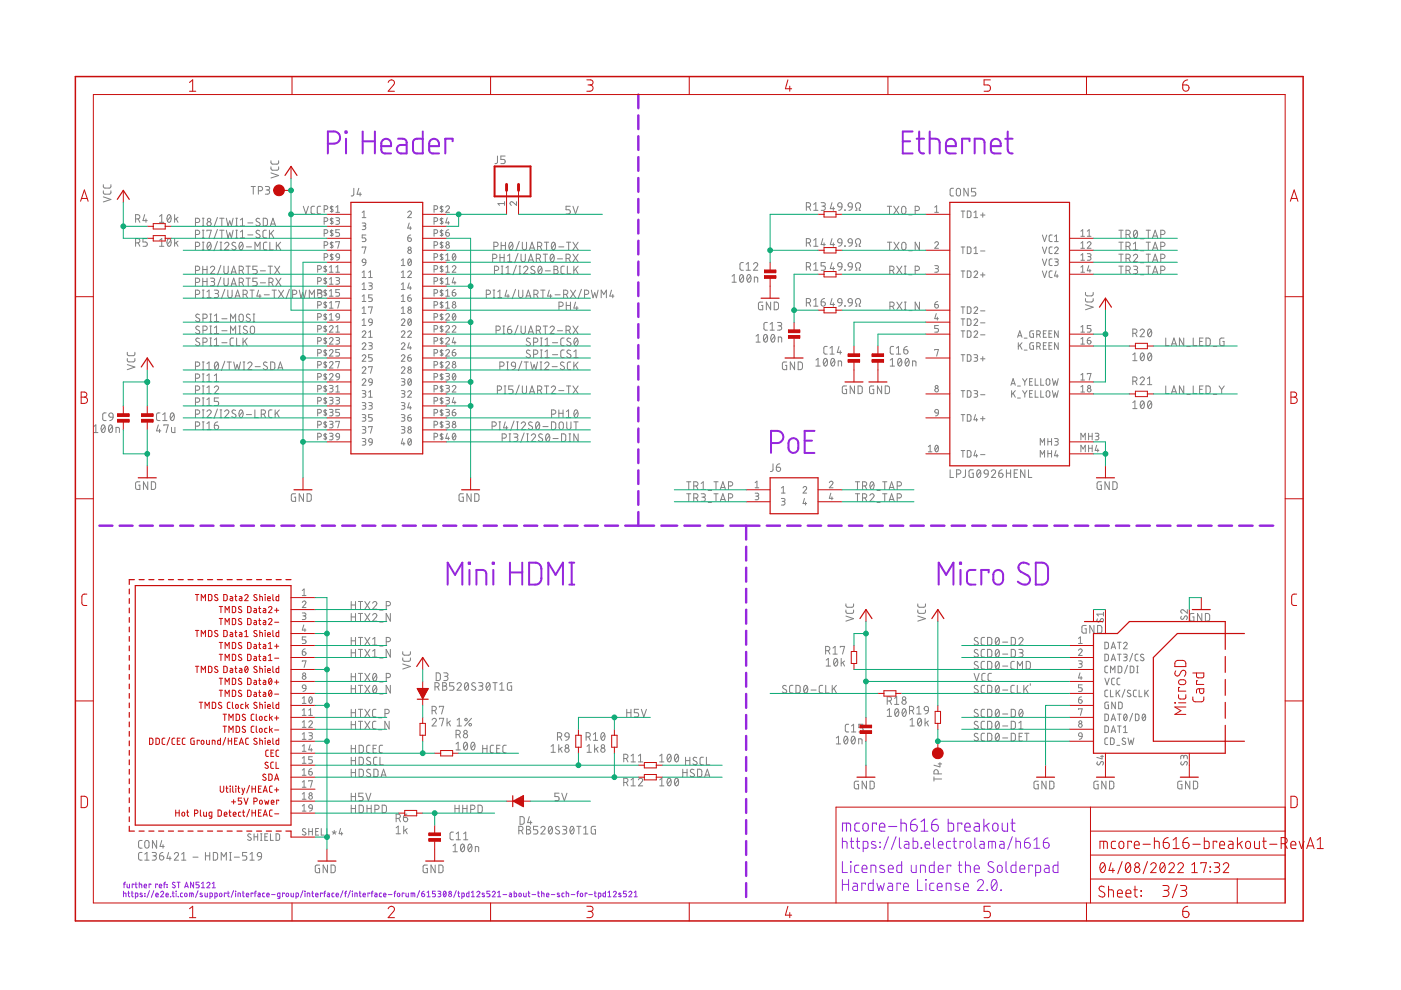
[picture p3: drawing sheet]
<svg xmlns="http://www.w3.org/2000/svg" width="297mm" height="210mm" viewBox="0 0 297 210" stroke-linecap="round" stroke-linejoin="round" font-family="sans-serif">
<g fill="none" stroke="#9526de" stroke-width=".51">
<path d="M135.3 20v2.9M135.3 24.5v2.9M135.3 28.9v2.9M135.3 33.3v2.9M135.3 37.7v3M135.3 42.2v2.9M135.3 46.6v2.9M135.3 51v2.9M135.3 55.5v2.9M135.3 59.9v2.9M135.3 64.3v2.9M135.3 68.7v2.9"/>
<path d="M135.3 73.2v2.9M135.3 77.6v2.9M135.3 82v2.9M135.3 86.4v2.9M135.3 90.9v2.9M135.3 95.3v2.9M135.3 99.7v2.9M21.1 111.5h2.7M25.4 111.5h2.7M29.6 111.5h2.8M33.9 111.5h2.8M38.2 111.5h2.8"/>
<path d="M42.5 111.5h2.8M46.8 111.5h2.8M51.1 111.5h2.7M55.4 111.5h2.7M59.7 111.5h2.7M63.9 111.5h2.8M68.2 111.5h2.8M72.5 111.5h2.8M76.8 111.5h2.8M81.1 111.5h2.8M85.4 111.5h2.8M89.7 111.5h2.8"/>
<path d="M94 111.5h2.7M98.3 111.5h2.7M102.6 111.5h2.7M106.8 111.5h2.8M111.1 111.5h2.8M115.4 111.5h2.8M119.7 111.5h2.8M124 111.5h2.8M128.3 111.5h2.7M132.6 111.5h6.1M135.3 104.1v2.9M135.3 108.6v2.9"/>
<path d="M140.2 111.5h3.4M145.1 111.5h3.3M150 111.5h3.3M154.8 111.5h6.2M158.2 111.5v2.9M158.2 115.9v3M162.6 111.5h2.8M166.9 111.5h2.8M171.3 111.5h2.8M175.6 111.5h2.9M180 111.5h2.8M184.3 111.5h2.9"/>
<path d="M188.7 111.5h2.8M193 111.5h2.9M197.4 111.5h2.8M201.8 111.5h2.8M206.1 111.5h2.9M210.5 111.5h2.8M214.8 111.5h2.9M219.2 111.5h2.8M223.5 111.5h2.9M227.9 111.5h2.8M232.3 111.5h2.8M236.6 111.5h2.8"/>
<path d="M241 111.5h2.8M245.3 111.5h2.9M249.7 111.5h2.8M254 111.5h2.9M258.4 111.5h2.8M262.7 111.5h2.9M267.1 111.5h2.8M158.2 120.4v2.9M158.2 124.8v3M158.2 129.3v2.9M158.2 133.8v2.9M158.2 138.2v2.9"/>
<path d="M158.2 142.7v2.9M158.2 147.1v3M158.2 151.6v2.9M158.2 156v3M158.2 160.5v2.9M158.2 165v2.9M158.2 169.4v3M158.2 173.9v2.9M158.2 178.3v3M158.2 182.8v2.9M158.2 187.2v3"/>
</g>
<g fill="none" stroke="#9526de" stroke-width=".42">
<path d="M69.5 30.5a2.58 2.58 0 0 0 2.2-.4 1.29 1.29 0 0 0 .3-1.4 1.29 1.29 0 0 0-1.2-.8h-1.3v4.6M73.2 27.9h.3v.2h-.3zM73.4 29.4v3.1M76.9 27.9v4.6M76.9 30h2.6M79.5 27.9v4.6M80.8 31h2.1a1.09 1.09 0 0 0-.7-1.5 1.09 1.09 0 0 0-1.4 1l.1 1.5 .2 .3 .3 .2h1.5M84.4 29.4h1.2l.6 .6v2.5h-1.2a.9 .9 0 0 1-.9-.9 .9 .9 0 0 1 .9-.9h1.2M89.6 27.9v4.6l-1.7-.1-.3-.6 .1-2 .4-.4h1.5M91 31h2.1a1.09 1.09 0 0 0-.7-1.5 1.09 1.09 0 0 0-1.4 1v1.5l.2 .3 .4 .2h1.5M96 30v-.6h-1.6v3.1M191.4 30h1.6"/>
<path d="M193.5 27.9h-2.1v4.6h2.1M194.4 29.4h1.5M194.9 27.9v4.1l.4 .4 .6 .1M197.1 29.4h1.5l.5 .4 .1 2.7M197.1 27.9v4.6M200.6 31h2a1.1 1.1 0 0 0-.7-1.5 1.1 1.1 0 0 0-1.3 1v1.3l.2 .5 .3 .2h1.5M205.5 30v-.6h-1.5v3.1M206.7 32.5v-3.1h1.5l.4 .4 .1 2.7M210.1 31h2.1a1.1 1.1 0 0 0-.8-1.5 1.1 1.1 0 0 0-1.3 1v1.3l.2 .5 .4 .2h1.5M213.1 29.4h1.6M213.7 27.9v4.1l.4 .4 .6 .1M163.5 93.9a2.36 2.36 0 0 0 2.1-.3 1.29 1.29 0 0 0 .4-1.4 1.29 1.29 0 0 0-1.2-.8h-1.3v4.6"/>
<path d="M167.5 93.2a1.04 1.04 0 0 1 1.1-.2 1.04 1.04 0 0 1 .6 .9 1.82 1.82 0 0 1-.2 1.8 1.04 1.04 0 0 1-1.2 .3 1.04 1.04 0 0 1-.6-1 2 2 0 0 1 .3-1.8zM170.6 93.4h1.5M172.7 91.4h-2.1v4.6h2.1M99.4 119.3h.3v.2h-.3zM104.5 119.3h.2v.2h-.2zM108.1 119.3v4.7M110.7 119.3v4.7M112.2 119.3a2.54 2.54 0 0 1 2.1 .3l.4 .4 .1 .6-.1 2.4-.4 .7a2.54 2.54 0 0 1-2.1 .3zM120.7 119.3h1.1M121.2 119.3v4.7M203.5 119.3h.3v.2h-.3zM218.1 119.7a1.23 1.23 0 0 0-1.4-.4 1.23 1.23 0 0 0-.7 1.3l.2 .5 1.7 .9a1.1 1.1 0 0 1 .3 1.5 1.1 1.1 0 0 1-1.5 .3l-.9-.5"/>
<path d="M219.6 119.3a2.54 2.54 0 0 1 2.1 .3l.4 .4 .1 .6v2.4l-.5 .7a2.54 2.54 0 0 1-2.1 .3zM94.9 124v-4.7l1.6 2.6 1.5-2.6v4.7M99.5 120.8v3.2M101 124v-3.2l1.5 .1 .5 .3 .1 2.8M104.6 120.8v3.2M108.1 121.4h2.6M116.2 124v-4.7l1.6 2.6 1.6-2.6v4.7M120.7 124h1.1M199 124v-4.7l1.6 2.6 1.5-2.6v4.7M203.6 120.8v3.2M206.8 120.8l-1.2 .1-.5 .3-.1 .4 .1 2 .5 .3 1.2 .1M209.6 121.4v-.6h-1.6v3.2"/>
<path d="M210.9 121.1a1.05 1.05 0 0 1 1.1-.2 1.05 1.05 0 0 1 .7 1 1.88 1.88 0 0 1-.3 1.8 1.02 1.02 0 0 1-1.2 .2 1.02 1.02 0 0 1-.6-1 1.82 1.82 0 0 1 .3-1.8z"/>
</g>
<g fill="none" stroke="#9526de" stroke-width=".23">
<path d="M178.6 176.2v-1.7l1.6 .1 .1 1.6M179.5 174.5v1.7M182.2 174.5l-.7 .1-.3 .3 .2 1.2 .8 .1M183.1 174.7l.5-.2a1.02 1.02 0 0 1 .2 1.6h-.6l-.2-.2-.1-.8zM185.8 174.8v-.3h-.8v1.7M186.5 175.4h1.1a.6 .6 0 0 0-.4-.9 .6 .6 0 0 0-.7 .6l.1 1 1 .1M188.4 175.2h1.7M191 174.5l1 .1 .2 1.6M191 173.7v2.5M193.1 174.8h.8a.71 .71 0 0 1 .6 .8 .71 .71 0 0 1-.8 .6 .71 .71 0 0 1-.6-.7zM194.2 173.7a1.09 1.09 0 0 0-1.1 1.1M195.3 176.2h1.4"/>
<path d="M195.3 174.2l.7-.5v2.5M197.5 174.8h.9a.71 .71 0 0 1 .5 .8 .71 .71 0 0 1-.7 .6 .71 .71 0 0 1-.7-.7zM198.7 173.7a1.12 1.12 0 0 0-1.2 1.1M201 173.7v2.5h.9l.3-.2v-1.2l-.4-.3h-.8M203.9 174.8v-.3h-.8v1.7M204.6 175.4h1.1a.6 .6 0 0 0-.4-.9 .6 .6 0 0 0-.7 .6l.1 1 1 .1M206.7 174.5l.7 .1 .2 .3v1.3h-.6a.5 .5 0 0 1-.5-.5 .5 .5 0 0 1 .5-.5h.6M208.6 173.7v2.5M209.1 175l.6 1.2M209.7 174.5l-1.1 .9M210.6 174.7l.5-.2a1.02 1.02 0 0 1 .2 1.6l-.4 .1-.4-.3v-.8zM212.5 174.5v1.5l.4 .2h.7v-1.7"/>
<path d="M214.3 174.5h.9M214.6 173.7l.1 2.3 .5 .2"/>
</g>
<g fill="none" stroke="#9526de" stroke-width=".21">
<path d="M178.6 178.4l.9 .1 .1 1.4M178.6 177.7v2.2M180.3 178.4h.7M180.5 177.7v1.9l.5 .3M181.5 178.4h.8M181.8 177.7v1.9l.5 .3M183 179.9l.8-.1 .2-.2v-.8l-.2-.4h-.8v2.2M185.6 178.5l-.7-.1-.1 .4 .9 .5v.4h-.9M186.5 178.6l.1 .1zM186.5 179.6l.1 .1zM188.4 177.4l-1 2.7M190 177.4l-1 2.7"/>
<path d="M190.7 177.7v1.8l.1 .2 .3 .2M191.8 178.4h.7l.2 .4v1.1h-.5a.42 .42 0 0 1-.5-.5 .42 .42 0 0 1 .5-.4h.5M193.6 177.7v2.2l.8-.1 .2-.2v-1l-.2-.2h-.8M195.3 179.7l.1 .2zM196.1 179.1h1a.52 .52 0 0 0-.3-.7 .52 .52 0 0 0-.7 .5l.1 .8 .9 .2M197.9 177.7v1.8l.4 .4M198.9 179.1h1a.51 .51 0 0 0-.3-.7 .51 .51 0 0 0-.7 .5l.2 .8 .8 .2M201.5 178.4h-.6l-.2 .4v.8l.2 .2 .6 .1M202.1 178.4h.7M202.3 177.7v1.9l.5 .3M204.3 178.6v-.2h-.7v1.5M205 178.6l.5-.2a.83 .83 0 0 1 0 1.5l-.6-.4z"/>
<path d="M206.7 177.7v1.8l.1 .2 .3 .2M207.8 178.4h.6l.3 .2v1.3h-.6a.42 .42 0 0 1-.4-.5 .42 .42 0 0 1 .4-.4h.6M209.6 179.9v-1.5l1.4 .1 .1 1.4M210.3 178.4v1.5M212 178.4h.7l.2 .2v1.3h-.6a.42 .42 0 0 1-.4-.5 .42 .42 0 0 1 .4-.4h.6M214.6 177.4l-.9 2.7M215.4 178.4l.9 .1 .1 1.4M215.4 177.7v2.2M217.2 178.6h.8a.61 .61 0 0 1 .4 .7 .61 .61 0 0 1-.6 .5 .61 .61 0 0 1-.6-.6zM218.2 177.7l-.7 .2-.3 .7M219.2 179.9h1.3M219.2 178.1l.6-.4v2.2"/>
<path d="M221.2 178.6h.8a.62 .62 0 0 1 .4 .7 .62 .62 0 0 1-.6 .6 .62 .62 0 0 1-.6-.7zM222.2 177.7l-.7 .2-.3 .7M26.2 189.4h.5v.7M26.2 187.5h.4M26.2 189v1.1M26.6 187l-.3 .3v.9M26.9 187.5l.1 .6 .1 .1h.4v-.7M27.1 189.4h.4M27.2 189v.9l.3 .2M27.9 189.4h.3M28 189v1l.2 .1M28.4 187.6v-.1h-.4v.7"/>
<path d="M28.7 187.5h.4M28.7 190.1l.5-.1-.1-.6h-.4v1.1M28.8 187v1.1l.3 .1M29.5 187.5h.5l.1 .7M29.5 187v1.2M30.1 189.4h-.3l-.1 .1 .5 .5-.5 .1M30.6 187.8h.5a.27 .27 0 0 0-.2-.3 .27 .27 0 0 0-.3 .2v.4l.5 .1M30.7 189.4h.1M30.7 190h.1M31.7 188.8l-.5 1.5M32 187.6v-.1h-.4v.7M32.6 188.8l-.5 1.5"/>
<path d="M33 189.7h.6a.28 .28 0 0 0-.2-.3 .28 .28 0 0 0-.4 .2l.1 .4 .5 .1M33.4 187.6v-.1h-.4v.7M33.8 187.8h.5a.28 .28 0 0 0-.2-.3 .28 .28 0 0 0-.3 .2v.4l.5 .1M34.1 189.2a.32 .32 0 0 1 .4-.2 .32 .32 0 0 1 .1 .5l-.5 .6h.6M34.7 187.5h.4M35.1 187l-.3 .2v1M35.2 189.7h.5a.28 .28 0 0 0-.2-.3 .28 .28 0 0 0-.3 .2v.4l.5 .1M35.4 187.5h.1M35.4 188.1h.1M36.1 190.1h.1M36.5 189.4h.4M36.7 189v1l.2 .1"/>
<path d="M37.1 187.2l-.4-.1-.1 .2 .4 .4a.32 .32 0 0 1 0 .5 .32 .32 0 0 1-.5-.1M37.3 189h.1M37.3 189.4v.7M37.5 187h.7M37.8 190.1h.1M37.9 187v1.2M38.7 189.4h-.3l-.1 .1v.5l.4 .1M39.2 188.2l.3-1.2 .4 1.2M39.2 187.9h.6M40.2 190.1v-.7h.7l.1 .7M40.6 189.4v.7M41 187v1.2l-.6-1.2v1.2"/>
<path d="M42 188.8l-.5 1.5M42.2 187h-.6v.6h.4a.34 .34 0 0 1 .2 .3 .34 .34 0 0 1-.2 .3h-.4M42.7 188.2h.7M42.7 187.3l.4-.3v1.2M42.9 189.4h-.4l-.1 .1 .5 .5-.5 .1M43.5 189.4v.6l.1 .1h.4v-.7M43.9 187.3a.32 .32 0 0 1 .4-.2 .32 .32 0 0 1 .1 .5l-.5 .6h.6M44.5 190.1l.5-.1-.1-.6h-.4v1.1M45 188.2h.7M45 187.3l.3-.3v1.2M45.6 190.1l.4-.1v-.6h-.4v1.1M48 189.5v-.1h-.4v.7"/>
<path d="M48.2 189.4h.4M48.4 189v1l.2 .1M49.5 188.8l-.5 1.5M49.9 189h.1zM50 189.4v.7M50.5 190.1v-.7h.4l.1 .7M51.4 189.4h.4M51.5 189v1l.3 .1M52.2 189.7h.5a.27 .27 0 0 0-.2-.3 .27 .27 0 0 0-.3 .2v.4l.5 .1M53.6 189.5v-.1h-.4v.7M53.9 189.4h.4M54.3 189l-.2 .1v1"/>
<path d="M54.7 189.4h.4l.1 .1v.6h-.4l-.1-.3 .5-.1M56.1 189.4h-.3l-.1 .1v.5l.4 .1M56.6 189.7h.5a.27 .27 0 0 0-.2-.3 .27 .27 0 0 0-.3 .2v.4l.5 .1M57.6 189.7h.7M59.4 190.1l-.5-.1v-.6h.5v.9l-.2 .2h-.3M60.3 189.5v-.1h-.4v.7M61.7 189.4v.6l.2 .1h.3v-.7M62.8 190.1l.5-.1-.1-.6h-.4v1.1M64.2 188.8l-.5 1.5M64.6 189h.1M64.7 189.4v.7M65.2 190.1v-.7h.5v.7"/>
<path d="M66.1 189.4h.4M66.2 189l.1 1 .2 .1M66.9 189.7h.5a.28 .28 0 0 0-.2-.3 .28 .28 0 0 0-.3 .2v.4l.5 .1M68.3 189.5v-.1h-.4v.7M68.6 189.4h.4M69 189l-.2 .1v1M69.4 189.4h.4l.1 .1v.6h-.5v-.4h.5M70.8 189.4h-.3l-.1 .1v.5l.4 .1M71.2 189.7h.6a.28 .28 0 0 0-.2-.3 .28 .28 0 0 0-.4 .2l.1 .4 .5 .1M72.7 188.8l-.5 1.5M73.1 189.4h.4M73.5 189l-.3 .2v.9"/>
<path d="M74.3 188.8l-.5 1.5M74.7 189h.1M74.7 189.4v.7M75.2 190.1v-.7h.5v.7M76.2 189.4h.3M76.3 189v1l.2 .1M77 189.7h.5a.28 .28 0 0 0-.2-.3 .28 .28 0 0 0-.3 .2v.4l.5 .1M78.4 189.5v-.1h-.4v.7M78.7 189.4h.4M79.1 189l-.3 .1v1M79.5 189.4h.3l.1 .1v.6h-.4l-.1-.3 .5-.1M80.9 189.4h-.4l-.1 .1 .1 .5 .4 .1"/>
<path d="M81.3 189.7h.5a.28 .28 0 0 0-.2-.3 .28 .28 0 0 0-.3 .2l.1 .5h.4M82.3 189.7h.8M83.5 189.4h.4M83.9 189l-.2 .2v.9M85.7 189.5v-.1h-.4v.7M86.1 189.4v.5l.2 .2h.3v-.7M87.2 190.1v-.7h.7v.7M87.5 189.4v.7M89 188.8l-.6 1.5M89.4 189.5h.4a.32 .32 0 0 1 .3 .3 .32 .32 0 0 1-.4 .3 .32 .32 0 0 1-.3-.3zM89.9 189l-.3 .1-.2 .4M90.6 190.1h.6"/>
<path d="M90.6 189.2l.3-.2v1.1M92.3 189h-.6v.5h.4a.34 .34 0 0 1 .2 .3 .34 .34 0 0 1-.2 .3h-.4M92.8 189h.4l.3 .2-.2 .3h-.3M93.2 189.5l.2 .1 .1 .3-.2 .2h-.5M94.1 189h.1a.6 .6 0 0 1 .4 .5 .6 .6 0 0 1-.4 .6l-.2-.6zM94.6 189.2l-.6 .7M96.7 188.8l-.5 1.5M97.1 189.4h.4M97.2 189v1l.3 .1M97.9 190.1l.5-.1-.1-.6h-.4v1.1M99.4 189v1.1h-.4l-.1-.7h.5M99.9 190.1h.7"/>
<path d="M99.9 189.2l.4-.2v1.1M101.1 189.2a.32 .32 0 0 1 .4-.2 .32 .32 0 0 1 .1 .5l-.5 .6h.6M102.7 189.4h-.3l-.2 .1 .5 .4v.1l-.5 .1M103.9 189h-.7v.5h.4a.34 .34 0 0 1 .3 .3 .34 .34 0 0 1-.3 .3h-.4M104.4 189.2a.32 .32 0 0 1 .4-.2 .32 .32 0 0 1 .1 .5l-.5 .6h.6M105.5 190.1h.7M105.5 189.2l.3-.2v1.1M106.7 189.7h.7M108 189.4h.4l.1 .1v.6h-.4l-.1-.3 .5-.1M109 189v1.1h.4l.1-.7h-.5M110.1 189.4h.2l.2 .1-.1 .6-.4-.1zM111 189.4v.6l.2 .1h.3v-.7"/>
<path d="M112 189.4h.4M112.1 189v.9l.3 .2M112.8 189.7h.8M114 189.4h.4M114.1 189v1l.3 .1M114.8 189.4h.5l.1 .7M114.8 189v1.1M115.9 189.7h.5a.27 .27 0 0 0-.2-.3 .27 .27 0 0 0-.3 .2v.4l.5 .1M116.9 189.7h.7M118.6 189.4h-.3l-.2 .1 .5 .3 .1 .2-.5 .1M119.6 189.4h-.4l-.1 .1 .1 .5 .4 .1M120.1 189.4h.4l.1 .7"/>
<path d="M120.1 189v1.1M121.1 189.7h.8M122.3 189.4h.4M122.7 189l-.3 .2v.9M124.4 189.5v-.1h-.3v.7M124.8 189.7h.8M126 189.4h.4M126.1 189v.9l.3 .2M126.9 190.1l.5-.1-.1-.6h-.4v1.1M128.4 189v1.1h-.4l-.1-.7h.5M128.9 190.1h.6M128.9 189.2l.3-.2v1.1"/>
<path d="M130 189.2a.32 .32 0 0 1 .5-.2 .32 .32 0 0 1 .1 .5l-.6 .6h.7M131.6 189.4h-.3l-.1 .1 .5 .4v.1l-.5 .1M132.8 189h-.6v.5h.4a.34 .34 0 0 1 .2 .3 .34 .34 0 0 1-.2 .3h-.4M133.3 189.2a.32 .32 0 0 1 .5-.2 .32 .32 0 0 1 .1 .5l-.6 .6h.7M134.5 190.1h.6M134.5 189.2l.3-.2v1.1M178.6 182.7v2.3h1.1M178.6 186.5v2.3M178.6 187.5h1.3M179.9 186.5v2.3M180.3 182.7l.1 .1zM180.4 183.5v1.5"/>
<path d="M180.9 187.3h.6l.3 .3v1.2h-.6a.46 .46 0 0 1-.4-.4 .46 .46 0 0 1 .4-.5h.6M182.1 183.5h-.7l-.2 .3 .1 1.1 .8 .1M182.8 184.2h1a.55 .55 0 0 0-.3-.7 .55 .55 0 0 0-.7 .5l.1 .9 .9 .1M183.5 187.5v-.2h-.8v1.5M184.7 185v-1.5l.9 .1 .1 1.4M185.1 186.5v2.3h-.8l-.2-.2v-1.1l.2-.2h.8M185.9 187.3l.4 1.5 .4-1 .4 1 .4-1.5M187.5 183.6l-.8-.1-.2 .4 1 .5v.5l-.3 .1-.7-.1M188.3 184.2h1.1a.55 .55 0 0 0-.4-.7 .55 .55 0 0 0-.7 .5l.2 .9 .9 .1M188.3 187.3h.7l.3 .3v1.2h-.6a.46 .46 0 0 1-.5-.4 .46 .46 0 0 1 .5-.5h.6M190.9 187.5v-.2h-.7v1.5M191.2 182.7v2.3h-.8l-.3-.4 .1-.9 .2-.2h.8"/>
<path d="M191.6 188h1a.54 .54 0 0 0-.4-.7 .54 .54 0 0 0-.6 .5l.1 .9 .9 .1M193.2 183.5v1.1l.1 .3 .3 .1h.6v-1.5M194.5 186.5v2.3h1.1M195.2 185v-1.5l.9 .1 .1 1.4M196.3 186.5l.1 .1zM196.3 187.3v1.5M198 187.3h-.6l-.3 .3 .1 1.1 .8 .1M198.1 182.7v2.3h-.8l-.2-.2v-1.1l.2-.2h.8M198.7 188h1a.54 .54 0 0 0-.3-.7 .54 .54 0 0 0-.7 .5l.1 .9 .9 .1M198.9 184.2h1.1a.55 .55 0 0 0-.4-.7 .55 .55 0 0 0-.7 .5l.1 .9 1 .1M200.6 188.8v-1.5l.9 .1 .1 1.4M201.6 183.7v-.2h-.8v1.5"/>
<path d="M203.2 183.5h.7M203.4 187.4l-.8-.1-.1 .4 .9 .6 .1 .4-.3 .1-.7-.1M203.4 182.7v2.1l.5 .2M204.3 188h1a.54 .54 0 0 0-.3-.7 .54 .54 0 0 0-.7 .5l.1 .9 .9 .1M204.7 183.5l.9 .1 .1 1.4M204.7 182.7v2.3M206.6 184.2h1a.56 .56 0 0 0-.3-.7 .56 .56 0 0 0-.7 .5l.1 .9 .9 .1M207.2 187a.64 .64 0 0 1 .9-.5 .64 .64 0 0 1 .2 1l-1.1 1.3h1.3M209.3 188.7l.1 .1zM210.4 186.7a.62 .62 0 0 1 .8-.1 .62 .62 0 0 1 .2 .7 .99 .99 0 0 1-.8 1.5 1.68 1.68 0 0 1-.2-2.1zM210.6 182.9a.58 .58 0 0 0-.9-.1 .58 .58 0 0 0 .1 .8l.7 .4a.59 .59 0 0 1 0 .9 .59 .59 0 0 1-.8-.1l-.3-.1M211.3 187l-1 1.3"/>
<path d="M211.6 183.6l.3-.1 .5 .1 .1 .9a.52 .52 0 0 1-.5 .5 .52 .52 0 0 1-.5-.5zM212.2 188.7l.1 .1zM213.3 182.7v1.9l.1 .3 .3 .1M215.4 182.7v2.3h-.8l-.2-.4v-.9l.2-.2h.8M216.2 184.2h1.1a.55 .55 0 0 0-.4-.7 .55 .55 0 0 0-.7 .5l.2 .9 .9 .1M218.9 183.7v-.2h-.8v1.5M219.6 185h.8l.2-.2v-1l-.2-.3h-.8v2.3M221.5 183.5h.7l.2 .3v1.2h-.6a.46 .46 0 0 1-.4-.5 .46 .46 0 0 1 .4-.4h.6M224.3 182.7v2.3h-.8l-.2-.4v-.9l.2-.2h.8"/>
<circle cx="39.3" cy="189.7" r=".35"/>
<circle cx="46.7" cy="189.7" r=".35"/>
<circle cx="60.9" cy="189.7" r=".35"/>
<circle cx="84.5" cy="189.7" r=".35"/>
<circle cx="95.4" cy="189.8" r=".33"/>
<circle cx="95.4" cy="189.2" r=".26"/>
<circle cx="123.2" cy="189.7" r=".35"/>
</g>
<g fill="none" stroke="#808080" stroke-width=".21">
<path d="M21.9 39.2v.4l.4 .3h1l.2-.3v-.4M53.3 39.5h.8M53.7 39.5v1.7M56.3 39.5h.5a.37 .37 0 0 1 .4 .4 .37 .37 0 0 1-.4 .4h-.3M57.4 35.4l.1 .5 .3 .2h1.1l.2-.2v-.5M57.4 34.1l.1 .5 .3 .2h1.1l.2-.2v-.5M57.4 36.7l1.7 .5-1.7 .5M75 39.9v1.4l-.5 .3M76.1 39.9l-.4 1.3h.9M105.5 33.1v1.4l-.6 .2M107.1 33.1h-.9v.7h.5a.45 .45 0 0 1 .4 .4 .45 .45 0 0 1-.4 .5h-.5M202.2 39.9l-.7 .1-.1 .3 .1 1 .2 .2 .5 .1"/>
<path d="M205.3 39.9v1.7l-.9-1.7v1.7M206.9 39.9h-.9v.8h.5a.45 .45 0 0 1 .4 .4 .45 .45 0 0 1-.4 .5h-.5M21.9 40.4v.6l.4 .2 1-.1 .2-.1v-.6M21.9 41.7l1.6 .6-1.6 .5M28.7 46.4h.5a.46 .46 0 0 0 .5-.4 .46 .46 0 0 0-.5-.5h-.5v1.6M28.7 51.5h.5a.46 .46 0 0 0 .5-.5 .46 .46 0 0 0-.5-.4h-.5v1.6M29.3 46.4l.4 .7M29.3 51.5l.4 .7M30.7 45.5l-.4 1.3h.9M30.9 46.4v.7M31.2 50.6h-.9v.7h.5a.46 .46 0 0 1 .4 .5 .46 .46 0 0 1-.4 .4h-.5M33.8 52.2h.9"/>
<path d="M33.8 45.9l.5-.4v1.6M33.8 50.9l.5-.3v1.6M33.8 47.1h.9M35.6 45.6l.3-.1a.97 .97 0 0 1 0 1.6 1 1 0 0 1-.3-1.5zM35.6 50.7l.3-.1a.97 .97 0 0 1 0 1.6 1.02 1.02 0 0 1-.3-1.5zM36.2 45.9l-.7 .9M36.2 50.9l-.7 1M37 45.5v1.6M37 50.6v1.6M37.3 46.4l.4 .7M37.3 51.5l.4 .7M37.7 46.1l-.7 .5"/>
<path d="M37.7 51.1l-.7 .6M41.4 52.3h.5a.46 .46 0 0 0 .5-.5 .46 .46 0 0 0-.5-.4h-.5v1.6M41.4 57.3h.5a.46 .46 0 0 0 .5-.4 .46 .46 0 0 0-.5-.5h-.5v1.7M41.4 59.9h.5a.46 .46 0 0 0 .5-.5 .46 .46 0 0 0-.5-.4h-.5v1.6M41.4 49.7h.5a.46 .46 0 0 0 .5-.4 .46 .46 0 0 0-.5-.5h-.5v1.6M41.4 47.2h.5a.46 .46 0 0 0 .5-.5 .46 .46 0 0 0-.5-.4h-.5v1.6M42.9 47.9h.4M42.9 50.4h.4M42.9 51.4h.4M42.9 53h.4M42.9 48.8h.4M42.9 46.3h.4"/>
<path d="M43 56.4v1.7M43 59v1.6M43 57.1h.9M43 59.7h.9M43.1 46.3v1.6M43.1 48.8v1.6M43.1 51.4v1.6M43.9 49v-.2h.9l-.5 1.6M43.9 56.4v1.7M43.9 59v1.6M44.1 51.5l.2-.1a.95 .95 0 0 1 0 1.6 1.04 1.04 0 0 1-.2-1.5zM44.6 56.8a.44 .44 0 0 1 .6-.3 .44 .44 0 0 1 .2 .6l-.8 1h.9"/>
<path d="M44.6 59h.5a.36 .36 0 0 1 .4 .3 .36 .36 0 0 1-.4 .4h-.3M44.7 51.7l-.7 .9M45.1 59.7a.46 .46 0 0 1 .4 .4 .46 .46 0 0 1-.4 .5h-.5M46.1 51.2l-.7 2M46.1 48.6l-.7 2M46.1 46.1l-.7 2M46.6 48.8h.9M46.6 46.3h.9M46.7 51.4h.3M46.7 53h.3M46.8 56.3l-.7 2M46.8 58.8l-.7 2"/>
<path d="M46.8 51.4v1.6M47 46.3v1.6M47 48.8v1.6M47.5 56.4v1.2a.46 .46 0 0 0 .4 .5 .46 .46 0 0 0 .5-.5v-1.2M47.5 59v1.2a.46 .46 0 0 0 .4 .4 .46 .46 0 0 0 .5-.4v-1.2M47.6 51.7a.45 .45 0 0 1 .7-.3 .45 .45 0 0 1 .1 .7l-.8 .9h.9M48 48.8l.3 1.6 .4-1 .4 1 .3-1.6M48 46.3l.3 1.6 .4-1.1 .4 1.1 .3-1.6M49 58.1l.6-1.7 .5 1.7M49.1 57.7h.9M50 51.5l-.2-.1a.38 .38 0 0 0-.6 .1 .38 .38 0 0 0 .2 .5l.5 .3a.44 .44 0 0 1-.1 .7 .44 .44 0 0 1-.7-.3M50 47.9h.4"/>
<path d="M50 50.4h.4M50 48.8h.4M50 46.3h.4M50.2 46.3v1.6M50.2 48.8v1.6M50.7 57.3h.5a.46 .46 0 0 0 .4-.4 .46 .46 0 0 0-.4-.5h-.5v1.7M50.7 59.9h.5a.46 .46 0 0 0 .4-.5 .46 .46 0 0 0-.4-.4h-.5v1.6M50.9 51.5l.2-.1a.95 .95 0 0 1 0 1.6 1.04 1.04 0 0 1-.2-1.5zM51 46.6l.4-.3v1.6M51 49.2l.4-.4v1.6M51 47.9h.9M51 50.4h.9"/>
<path d="M51.3 57.3l.3 .8M51.3 59.9l.3 .7M51.5 51.7l-.8 .9M52.2 56.4h.9M52.2 59h.9M52.2 52.3h1.1M52.5 47.3h1.1M52.5 49.8h1.1M52.6 56.4v1.7M52.6 59v1.6M54.1 53v-1.6l.5 .9 .5-.9v1.6M54.5 56.4h-.9v.7h.6a.46 .46 0 0 1 .3 .5 .46 .46 0 0 1-.3 .5h-.6"/>
<path d="M54.5 59h-.9v.7h.6a.46 .46 0 0 1 .3 .4 .46 .46 0 0 1-.3 .5h-.6M54.8 40.4h.4a.46 .46 0 0 0 .5-.4 .46 .46 0 0 0-.5-.5h-.4v1.7M55.1 49l-.4-.2-.4 .4 .1 .2 .6 .4a.41 .41 0 0 1 0 .6 .41 .41 0 0 1-.6-.1l-.1-.1M55.1 46.4a.41 .41 0 0 0-.6-.1 .41 .41 0 0 0-.1 .6l.6 .3a.41 .41 0 0 1 0 .6 .41 .41 0 0 1-.6 0l-.1-.1M55.2 60h1.1M55.2 57.4h1.1M55.8 46.3h.6l.3 .3v1l-.3 .3h-.6zM56.5 48.8l-.6 .1-.1 .3v1l.2 .2h.5M56.6 51.4h-.5l-.2 .3v1.1l.2 .2h.5M56.7 40.3a.44 .44 0 0 1 .5 .4 .44 .44 0 0 1-.5 .5h-.4M56.9 56.4h.9M57 59.9h.5a.46 .46 0 0 0 .4-.5 .46 .46 0 0 0-.4-.4h-.5v1.6"/>
<path d="M57.1 48.8v1.6M57.2 51.4v1.6h.7M57.3 56.4v1.7M57.3 47.9l.6-1.6 .5 1.6M57.5 47.5h.8M57.5 49.4l.5 1M57.6 59.9l.3 .7M58 48.8l-.9 1M58.2 56.4l1.1 1.7M58.5 59l1.1 1.6M58.6 51.4v1.6M58.9 52l.6 1"/>
<path d="M59.3 56.4l-1.1 1.7M59.5 51.4l-.9 .9M59.6 59l-1.1 1.6M64.3 43.7l.6 1.7 .5-1.7M66.7 43.7l-.6 .1-.1 .3v1l.2 .2 .5 .1M67.4 57.1h.4a.39 .39 0 0 0 .3-.4 .39 .39 0 0 0-.3-.4h-.4v1.4M67.4 59.6h.4a.39 .39 0 0 0 .3-.3 .39 .39 0 0 0-.3-.4h-.4v1.4M68 43.7l-.5 .1-.2 .3v1l.2 .2 .5 .1M68.7 44.4h.4a.39 .39 0 0 0 .4-.4 .39 .39 0 0 0-.4-.4h-.4v1.4M68.7 46.9h.4a.39 .39 0 0 0 .4-.3 .39 .39 0 0 0-.4-.4h-.4v1.4M68.7 49.5h.4a.39 .39 0 0 0 .4-.4 .39 .39 0 0 0-.4-.4h-.4v1.4M68.7 52h.4a.39 .39 0 0 0 .4-.4 .39 .39 0 0 0-.4-.4h-.4v1.4"/>
<path d="M68.7 54.6h.4a.39 .39 0 0 0 .4-.4 .39 .39 0 0 0-.4-.4h-.4v1.4M69 56.3v1.4M69 58.9v1.4M69.3 56.6l-.5-.1-.1 .1v.2l.5 .3a.31 .31 0 0 1-.1 .5 .31 .31 0 0 1-.5-.1M69.3 59.1l-.5-.1-.1 .1v.3l.5 .3a.31 .31 0 0 1-.1 .4 .31 .31 0 0 1-.5-.1M69.8 56.6l.4-.3v1.4M69.8 59.2l.4-.3v1.4M69.8 57.7h.8M70.3 43.6v1.4M70.3 46.2v1.4M70.3 48.7v1.4M70.3 51.2v1.4"/>
<path d="M70.3 53.8v1.4M70.6 43.9a.31 .31 0 0 0-.4-.1 .31 .31 0 0 0-.1 .4l.5 .4-.2 .3-.4-.1M70.6 46.4h-.5v.3l.5 .5-.2 .2-.4-.1M70.6 48.9h-.4l-.2 .2 .5 .4a.31 .31 0 0 1 0 .5 .31 .31 0 0 1-.5-.1M70.6 51.5l-.4-.1-.2 .2 .5 .4a.31 .31 0 0 1 0 .5 .31 .31 0 0 1-.5-.1M70.6 54l-.4-.1-.2 .3 .5 .4a.31 .31 0 0 1 0 .4 .31 .31 0 0 1-.5-.1M71.2 46.2h.6l.2 .2-.2 .4h-.4M71.2 58.9h.6l.2 .2-.2 .4h-.4M71.2 43.9l.4-.3v1.4M71.2 56.6l.4-.3v1.4M71.2 45h.8M71.2 51.4v-.2h.8l-.4 1.4"/>
<path d="M71.2 57.7h.8M71.3 53.9h.6l.1 .7-.7-.1-.1-.3zM71.6 46.8a.39 .39 0 0 1 .4 .4 .39 .39 0 0 1-.4 .4h-.4M71.6 59.5a.39 .39 0 0 1 .4 .4 .39 .39 0 0 1-.4 .4h-.4M72 48.7h-.8v.6h.5a.4 .4 0 0 1 .3 .4 .4 .4 0 0 1-.3 .4h-.5M72 54.6l-.1 .3-.5 .3M76.3 40.8v.8M76.8 47.3h.6l.2 .2-.2 .4h-.5M76.8 45l.4-.3v1.4M76.8 57.7l.4-.3v1.4M76.8 46.1h.8M76.8 52.5v-.1h.8l-.4 1.4"/>
<path d="M76.8 58.8h.8M76.9 55h.5l.2 .7-.7-.1zM77.2 47.9a.39 .39 0 0 1 .4 .4 .39 .39 0 0 1-.4 .4h-.4M77.6 49.8h-.8v.6h.5a.4 .4 0 0 1 .3 .4 .4 .4 0 0 1-.3 .4h-.5M77.6 55.7l-.2 .3-.5 .3M78.2 60h.6l.1 .2-.1 .4h-.5M78.2 58.8h.7M78.2 57.7l.3-.3v1.4M85.1 55.2l.4-.3v1.4M85.1 57.7l.4-.3v1.4M85.1 56.3h.8M85.1 58.8h.8"/>
<path d="M86.4 45a.39 .39 0 0 1 .6-.2 .39 .39 0 0 1 .1 .6l-.7 .7h.8M86.4 50.4h.5a.39 .39 0 0 1 .3 .5 .39 .39 0 0 1-.4 .3 .39 .39 0 0 1-.4-.4zM86.4 57.7a.39 .39 0 0 1 .6-.2 .39 .39 0 0 1 .1 .6l-.7 .7h.8M86.6 55l.2-.1a.76 .76 0 0 1 .4 .7 .76 .76 0 0 1-.5 .7l-.3-.7zM86.8 47.3l-.4 1.1h.8M86.8 60l-.4 1.1h.8M87 48v.7M87.1 49.8l-.4 .1-.3 .5M87.1 55.2l-.6 .8M92 44.4h.4a.39 .39 0 0 0 .4-.4 .39 .39 0 0 0-.4-.4h-.4v1.4M92 46.9h.4a.39 .39 0 0 0 .4-.3 .39 .39 0 0 0-.4-.4h-.4v1.4M92 49.5h.4a.39 .39 0 0 0 .4-.4 .39 .39 0 0 0-.4-.4h-.4v1.4"/>
<path d="M92 52h.4a.39 .39 0 0 0 .4-.4 .39 .39 0 0 0-.4-.4h-.4v1.4M92 54.6h.4a.39 .39 0 0 0 .4-.4 .39 .39 0 0 0-.4-.4h-.4v1.4M92 57.1h.4a.39 .39 0 0 0 .4-.4 .39 .39 0 0 0-.4-.4h-.4v1.4M92 59.6h.4a.39 .39 0 0 0 .4-.3 .39 .39 0 0 0-.4-.4h-.4v1.4M93.6 43.6v1.4M93.6 46.2v1.4M93.6 48.7v1.4M93.6 51.2v1.4M93.6 53.8v1.4M93.6 56.3v1.4M93.6 58.9v1.4M93.9 43.9a.31 .31 0 0 0-.4-.1 .31 .31 0 0 0-.1 .4l.5 .4-.2 .3-.4-.1"/>
<path d="M93.9 46.4l-.4-.1-.2 .3 .6 .5v.3l-.6-.1M93.9 48.9h-.4l-.2 .2 .5 .4a.31 .31 0 0 1 0 .5 .31 .31 0 0 1-.5-.1M93.9 51.5l-.4-.1-.2 .2 .5 .4a.31 .31 0 0 1 0 .5 .31 .31 0 0 1-.5-.1M93.9 54l-.4-.1-.2 .3 .5 .4a.31 .31 0 0 1 0 .4 .31 .31 0 0 1-.5-.1M93.9 56.6l-.4-.1-.2 .1v.2l.5 .3a.31 .31 0 0 1 0 .5 .31 .31 0 0 1-.5-.1M93.9 59.1l-.4-.1-.2 .1v.3l.5 .3a.31 .31 0 0 1 0 .4 .31 .31 0 0 1-.5-.1M94.5 43.9a.39 .39 0 0 1 .5-.3 .39 .39 0 0 1 .2 .6l-.7 .8h.8M94.5 49.3h.5a.4 .4 0 0 1 .3 .5 .4 .4 0 0 1-.4 .3 .4 .4 0 0 1-.4-.4zM94.5 54.1l.4-.3v1.4M94.5 56.6l.4-.3v1.4M94.5 59.2l.4-.3v1.4M94.5 55.2h.8"/>
<path d="M94.5 57.7h.8M94.8 46.2l-.3 1h.8M95.1 46.9v.7M95.1 48.7l-.3 .1-.3 .5M95.9 56.6a.38 .38 0 0 1 .5-.3 .38 .38 0 0 1 .1 .6l-.6 .8h.8M96.1 53.9l.1-.1a.71 .71 0 0 1 .5 .7 .71 .71 0 0 1-.5 .7l-.3-.7zM96.2 58.9l-.3 1h.8M96.4 59.6v.7M96.6 54.1l-.6 .8M104.5 54.8h.4a.46 .46 0 0 0 .5-.5 .46 .46 0 0 0-.5-.4h-.4v1.6M104.7 52.3h.5a.46 .46 0 0 0 .4-.5 .46 .46 0 0 0-.4-.4h-.5v1.6M104.8 57.3h.5a.46 .46 0 0 0 .4-.4 .46 .46 0 0 0-.4-.5h-.5v1.7"/>
<path d="M106 53.9v1.6M106 54.6h.9M106.3 52.1h.9M106.3 51.4v1.6M106.3 56.4h.3M106.3 58.1h.3M106.5 56.4v1.7M106.9 53.9v1.6M107 43.2h-1.4l.3 .3M107 42.8v.7M107.2 51.4v1.6M107.3 58.1h.9"/>
<path d="M107.3 56.8l.4-.4v1.7M107.6 55.5h.9M107.6 54.3l.5-.4v1.6M108.1 51.5l.2-.1a.97 .97 0 0 1 0 1.6 1.02 1.02 0 0 1-.2-1.5zM108.7 51.7l-.7 .9M109.5 56.3l-.7 2M109.5 42.8v.7l-.7-.6a.38 .38 0 0 0-.7 .1 .38 .38 0 0 0 .3 .5M109.8 53.7l-.7 2M110 56.4h.4M110 58.1h.4M110.1 51.2l-.7 2M110.2 56.4v1.7"/>
<path d="M110.5 53.9v1.2a.46 .46 0 0 0 .4 .4 .46 .46 0 0 0 .5-.4v-1.2M110.7 51.4v1.1a.44 .44 0 0 0 .5 .5 .44 .44 0 0 0 .4-.5v-1.1M111 56.8a.44 .44 0 0 1 .6-.3 .44 .44 0 0 1 .2 .6l-.8 1h.9M112 55.5l.5-1.6 .6 1.6M112.1 55.1h.8M112.3 53l.5-1.6 .5 1.6M112.4 52.6h.8M113.3 56.6l-.2-.1a.37 .37 0 0 0-.5 .1 .37 .37 0 0 0 .2 .5l.4 .3a.38 .38 0 0 1 .2 .5 .38 .38 0 0 1-.5 .1l-.4-.2M113.7 54.8h.5a.46 .46 0 0 0 .4-.5 .46 .46 0 0 0-.4-.4h-.5v1.6M114 52.3h.4a.46 .46 0 0 0 .5-.5 .46 .46 0 0 0-.5-.4h-.4v1.6M114.2 56.5l.3-.1a.97 .97 0 0 1 0 1.7 1.02 1.02 0 0 1-.3-1.6zM114.3 54.8l.3 .7"/>
<path d="M114.5 52.3l.4 .7M114.9 56.8l-.8 .9M115.2 53.9h.9M115.4 51.4h.9M115.6 57.4h1.1M115.6 53.9v1.6M115.9 51.4v1.6M116.8 54l.3-.1a.97 .97 0 0 1 0 1.6 1 1 0 0 1-.3-1.5zM117.1 51.5l.2-.1a.95 .95 0 0 1 0 1.6 1.04 1.04 0 0 1-.2-1.5zM117.4 54.3l-.7 .9M117.5 56.4h.4a.36 .36 0 0 1 .4 .4 .36 .36 0 0 1-.4 .3 .46 .46 0 0 1 .4 .5 .46 .46 0 0 1-.4 .5h-.4zM117.5 57.1h.4"/>
<path d="M117.7 51.7l-.7 .9M118.2 54.9h1.1M118.5 52.3h1M119.7 56.4l-.6 .1-.2 .3 .1 1 .1 .2 .6 .1M120 54.8h.5a.46 .46 0 0 0 .4-.5 .46 .46 0 0 0-.4-.4h-.5v1.6M120.1 51.4h.9M120.3 56.4v1.7h.7M120.6 51.4v1.6M120.6 54.8l.3 .7M120.9 43.7h-.9v.8h.5a.45 .45 0 0 1 .4 .4 .45 .45 0 0 1-.4 .5h-.5M121.5 51.4l1.1 1.6M121.5 53.9l1.1 1.6"/>
<path d="M121.5 43.7l.5 1.7 .6-1.7M121.7 56.4v1.7M122 57.1l.6 1M122.6 51.4l-1.1 1.6M122.6 53.9l-1.1 1.6M122.6 56.4l-.9 1M155.2 58.6l.5-.4v1.6M155.2 59.8h.9M157 58.3l.2-.1a.97 .97 0 0 1 0 1.6 1.02 1.02 0 0 1-.2-1.5zM157.6 58.6l-.7 .9M157.6 55.7h-.5l-.2 .3v1.1l.2 .2h.5M158.2 57.3h.9"/>
<path d="M158.2 56l.4-.3v1.6M158.5 58.3l.3-.1a.97 .97 0 0 1 0 1.6 1.02 1.02 0 0 1-.3-1.5zM159.2 58.6l-.8 .9M159.8 56a.44 .44 0 0 1 .6-.3 .44 .44 0 0 1 .1 .7l-.7 .9h.9M159.9 59.8v-1l.7 .1 .1 .9M171 43.9h.4a.46 .46 0 0 0 .5-.5 .46 .46 0 0 0-.5-.4h-.4v1.6M171 51.5h.4a.46 .46 0 0 0 .5-.5 .46 .46 0 0 0-.5-.4h-.4v1.6M171 56.6h.4a.46 .46 0 0 0 .5-.5 .46 .46 0 0 0-.5-.4h-.4v1.6M171.5 43.9l.4 .7M171.5 51.5l.4 .7M171.5 56.6l.4 .7M172.5 44.6h.9"/>
<path d="M172.5 52.2h.9M172.5 57.3h.9M172.5 43.3l.5-.3v1.6M172.5 50.9l.5-.3v1.6M172.5 56l.5-.3v1.6M174.1 43h.5a.37 .37 0 0 1 .4 .3 .37 .37 0 0 1-.4 .4h-.3M174.5 50.6l-.4 1.3h.9M174.5 43.7a.44 .44 0 0 1 .5 .5 .44 .44 0 0 1-.5 .4h-.4M174.7 51.5v.7M175 55.7h-.9v.7h.5a.46 .46 0 0 1 .4 .4 .46 .46 0 0 1-.4 .5h-.5M176.4 43l-.4 1.2h1M176.4 50.6l-.4 1.3h1"/>
<path d="M176.4 55.7l-.4 1.2h1M176.7 43.9v.7M176.7 51.5v.7M176.7 56.6v.7M177.7 43.1l.4-.1 .3 .1 .1 .8-.8-.1-.1-.4zM177.7 50.7l.4-.1 .3 .1 .1 .8-.8-.1-.1-.3zM177.7 55.8l.4-.1 .3 .1 .1 .8-.8-.1-.1-.4zM178.5 43.9l-.3 .6-.4 .1M178.5 51.5l-.3 .6-.4 .1M178.5 56.6l-.3 .6-.4 .1M179.1 44.5l.1 .1zM179.1 52.1l.1 .1z"/>
<path d="M179.1 57.2l.1 .1zM179.9 43.1l.4-.1 .3 .1 .1 .8-.8-.1-.1-.4zM179.9 50.7l.4-.1 .3 .1 .1 .8-.8-.1-.1-.3zM179.9 55.8l.4-.1 .3 .1 .1 .8-.8-.1-.1-.4zM180.7 43.9l-.3 .6-.4 .1M180.7 51.5l-.3 .6-.4 .1M180.7 56.6l-.3 .6-.4 .1M181.4 44.6h.3v-.4a.62 .62 0 0 1-.3-1 .62 .62 0 0 1 1 0 .62 .62 0 0 1-.2 1v.4h.3M181.4 52.2h.3v-.4a.62 .62 0 0 1-.3-1 .62 .62 0 0 1 1 0 .62 .62 0 0 1-.2 1v.4h.3M181.4 57.3h.3v-.4a.62 .62 0 0 1-.3-1 .62 .62 0 0 1 1 0 .62 .62 0 0 1-.2 1v.4h.3M188.1 43.7h.9M188.2 51.4h.9"/>
<path d="M188.6 43.7v1.7M188.6 51.4v1.6M188.7 57.3h.4a.46 .46 0 0 0 .5-.4 .46 .46 0 0 0-.5-.5h-.4v1.7M189.2 57.3l.4 .8M189.5 43.7l1.1 1.7M189.5 51.4l1.1 1.6M190.1 56.4l1.1 1.7M190.6 43.7l-1.1 1.7M190.6 51.4l-1.1 1.6M191.2 56.4l-1.1 1.7M191.3 43.9l.3-.2 .3 .2 .2 1a.46 .46 0 0 1-.5 .5 .46 .46 0 0 1-.4-.5zM191.3 51.5l.3-.1 .3 .1 .2 1a.46 .46 0 0 1-.5 .5 .46 .46 0 0 1-.4-.5z"/>
<path d="M191.7 56.4h.4M191.7 58.1h.4M191.9 56.4v1.7M192.7 45.6h.7M192.7 58.3h.7M192.7 53.2h.7M194 44.6h.5a.46 .46 0 0 0 .4-.4 .46 .46 0 0 0-.4-.5h-.5v1.7M194 57.3h.5a.46 .46 0 0 0 .4-.4 .46 .46 0 0 0-.4-.5h-.5v1.7M194.9 51.4v1.6l-.9-1.6v1.6M198.2 51.6a.39 .39 0 0 1 .5-.3 .39 .39 0 0 1 .2 .6l-.7 .7h.8M198.2 56.3h.6l.2 .3-.2 .3h-.4M198.2 45h.8"/>
<path d="M198.2 43.9l.4-.3v1.4M198.6 56.9a.39 .39 0 0 1 .4 .4 .39 .39 0 0 1-.4 .4h-.4M202.9 40.1l.3-.2 .3 .2 .1 1a.44 .44 0 0 1-.4 .5 .44 .44 0 0 1-.4-.5zM203.8 52.4h.8M203.8 44.7h.8M203.8 57.4h.8M204.2 44.7v1.4M204.2 52.4v1.4M204.2 57.4v1.4M205.1 44.7l.5 .1 .2 .2v.9l-.2 .2h-.5zM205.1 52.4h.5l.2 .2v.9l-.2 .2-.5 .1zM205.1 57.4l.5 .1 .2 .2v.9l-.2 .2h-.5z"/>
<path d="M206.5 57.7a.38 .38 0 0 1 .5-.2 .38 .38 0 0 1 .2 .6l-.7 .7h.8M206.5 46.1h.8M206.5 45l.4-.3v1.4M206.5 52.7l.4-.3v1.4M206.5 53.8h.8M207.9 45.6h.9M207.9 53.2h.9M207.9 58.3h.9M208.4 45.1v1M208.4 57.8v1M221 49.8l.5 1.4 .4-1.4M221 52.4l.5 1.4 .4-1.4"/>
<path d="M221 54.9l.5 1.4 .4-1.4M221 57.4l.5 1.4 .4-1.4M223.1 49.8h-.5l-.2 .3 .1 .9 .1 .2h.5M223.1 52.4h-.5l-.2 .3 .1 .9 .1 .1 .5 .1M223.1 54.9h-.5l-.2 .3 .1 .9 .1 .2h.5M223.1 57.4l-.5 .1-.2 .2 .1 1 .1 .1h.5M223.6 52.7a.38 .38 0 0 1 .5-.3 .38 .38 0 0 1 .1 .6l-.6 .8h.8M223.6 54.9h.6l.2 .2-.2 .4h-.4M223.6 51.2h.8M223.6 50.1l.4-.3v1.4M223.9 57.4l-.3 1.1h.8M224 55.5a.39 .39 0 0 1 .4 .4 .39 .39 0 0 1-.4 .4h-.4"/>
<path d="M224.1 58.2v.6M229.2 50.1h.7M229.2 55.2h.7M229.2 57.7h.7M229.2 52.6h.7M229.2 49l.4-.3v1.4M229.2 51.6l.4-.4v1.4M229.2 54.1l.4-.3v1.4M229.2 56.6l.4-.3v1.4M230.5 51.6a.39 .39 0 0 1 .6-.3 .39 .39 0 0 1 .1 .6l-.7 .7h.8M230.5 53.8h.6l.2 .2-.2 .4h-.4M230.5 50.1h.8"/>
<path d="M230.5 49l.4-.3v1.4M230.8 56.3l-.3 1.1h.8M230.9 54.4a.39 .39 0 0 1 .4 .4 .39 .39 0 0 1-.4 .4h-.4M231.1 57.1v.6M237.2 51.4h.9M237.2 56.4h.9M237.2 53.9h.9M237.2 48.8h.9M237.7 48.8v1.6M237.7 51.4v1.6M237.7 53.9v1.6M237.7 56.4v1.7"/>
<path d="M238.7 49.7h.5a.46 .46 0 0 0 .4-.4 .46 .46 0 0 0-.4-.5h-.5v1.6M238.7 52.3h.5a.46 .46 0 0 0 .4-.5 .46 .46 0 0 0-.4-.4h-.5v1.6M238.7 54.8h.5a.46 .46 0 0 0 .4-.5 .46 .46 0 0 0-.4-.4h-.5v1.6M238.7 57.3h.5a.46 .46 0 0 0 .4-.4 .46 .46 0 0 0-.4-.5h-.5v1.7M239.3 49.7l.3 .7M239.3 52.3l.3 .7M239.3 54.8l.3 .7M239.3 57.3l.3 .8M240.3 54.3a.44 .44 0 0 1 .6-.4 .44 .44 0 0 1 .2 .7l-.8 .9h.9M240.3 56.4h.5a.36 .36 0 0 1 .4 .4 .36 .36 0 0 1-.4 .3h-.3M240.3 51.7l.4-.3v1.6M240.3 53h.9"/>
<path d="M240.5 48.9l.2-.1a.97 .97 0 0 1 0 1.6 1.02 1.02 0 0 1-.2-1.5zM240.7 57.1a.46 .46 0 0 1 .5 .5 .46 .46 0 0 1-.5 .5h-.4M241.1 49.2l-.7 .9M241.8 50.6h.7M241.8 53.2h.7M241.8 55.7h.7M241.8 58.3h.7M243 51.4h.9M243 56.4h.9M243 53.9h.9M243 48.8h.9M243.5 48.8v1.6"/>
<path d="M243.5 51.4v1.6M243.5 53.9v1.6M243.5 56.4v1.7M244.4 50.4l.5-1.6 .6 1.6M244.4 53l.5-1.6 .6 1.6M244.4 55.5l.5-1.6 .6 1.6M244.4 58.1l.5-1.7 .6 1.7M244.5 57.7h.8M244.5 52.6h.8M244.5 55.1h.8M244.5 50h.8M246.1 49.7h.4a.46 .46 0 0 0 .5-.4 .46 .46 0 0 0-.5-.5h-.4v1.6"/>
<path d="M246.1 52.3h.4a.46 .46 0 0 0 .5-.5 .46 .46 0 0 0-.5-.4h-.4v1.6M246.1 54.8h.4a.46 .46 0 0 0 .5-.5 .46 .46 0 0 0-.5-.4h-.4v1.6M246.1 57.3h.4a.46 .46 0 0 0 .5-.4 .46 .46 0 0 0-.5-.5h-.4v1.7M27 76v.5l.3 .2h1.1l.2-.2v-.5M27 74.7v.5l.3 .2h1.1l.2-.2v-.5M27 77.3l1.6 .5-1.6 .6M41.4 77.7h.5a.46 .46 0 0 0 .5-.5 .46 .46 0 0 0-.5-.4h-.5v1.6M41.4 62.4h.5a.46 .46 0 0 0 .5-.4 .46 .46 0 0 0-.5-.5h-.5v1.6M42.3 66.7l-.2-.1a.38 .38 0 0 0-.5 .2 .38 .38 0 0 0 .1 .5l.5 .2a.41 .41 0 0 1 0 .7 .41 .41 0 0 1-.6-.1l-.2-.1M42.3 69.3l-.2-.1a.38 .38 0 0 0-.5 .1 .38 .38 0 0 0 .1 .5l.5 .3a.41 .41 0 0 1 0 .6 .41 .41 0 0 1-.6 0l-.2-.2M42.3 71.8l-.2-.1a.38 .38 0 0 0-.5 .1 .38 .38 0 0 0 .1 .5l.5 .3a.41 .41 0 0 1 0 .6 .41 .41 0 0 1-.6 0l-.2-.1M42.9 78.4h.4"/>
<path d="M42.9 76.8h.4M42.9 63.1h.4M42.9 61.5h.4M42.9 79.3h.4M43 67.5h.5a.46 .46 0 0 0 .4-.5 .46 .46 0 0 0-.4-.4h-.5v1.6M43 70h.5a.46 .46 0 0 0 .4-.4 .46 .46 0 0 0-.4-.5h-.5v1.7M43 72.6h.5a.46 .46 0 0 0 .4-.5 .46 .46 0 0 0-.4-.4h-.5v1.6M43.1 61.5v1.6M43.1 76.8v1.6M43.1 79.3v1.6M43.9 78.4h.9M43.9 63.1h.9"/>
<path d="M43.9 77.1l.4-.3v1.6M43.9 61.9l.4-.4v1.6M43.9 79.7l.4-.4v1.6M44.5 73.3h.4M44.5 70.8h.4M44.5 66.6h.4M44.5 68.2h.4M44.5 69.1h.4M44.5 71.7h.4M44.7 66.6v1.6M44.7 69.1v1.7M44.7 71.7v1.6"/>
<path d="M45.4 61.5h.6a.36 .36 0 0 1 .4 .4 .36 .36 0 0 1-.4 .3h-.4M45.4 79.7l.5-.4v1.6M45.5 73.3h.9M45.5 70.8h.9M45.5 68.2h.9M45.5 67l.4-.4v1.6M45.5 69.5l.4-.4v1.7M45.5 72l.4-.3v1.6M45.7 76.9l.1-.1a.8 .8 0 0 1 .6 .5 .8 .8 0 0 1-.2 .8l-.3 .3a1.04 1.04 0 0 1-.2-1.5zM45.9 62.2a.46 .46 0 0 1 .5 .5 .46 .46 0 0 1-.5 .4h-.5M46.2 77.1l-.7 .9M47 72.7h1.1"/>
<path d="M47 67.6h1.1M47 70.1h1.1M47.7 76.6l-.8 1.9M47.7 61.3l-.8 2M48.2 76.8h.9M48.3 61.5v1.2a.46 .46 0 0 0 .5 .4 .46 .46 0 0 0 .4-.4v-1.2M48.6 76.8v1.6M48.9 68.2v-1.6l.5 .9 .6-.9v1.6M48.9 70.8v-1.7l.5 .9 .6-.9v1.7M49 60.6l.6-1.6 .5 1.6M49.1 60.2h.9M49.5 71.7h-.5l-.2 .3 .1 1.2 .6 .1"/>
<path d="M49.6 76.8l.3 1.6 .4-1.1 .3 1.1 .4-1.6M49.8 63.1l.6-1.6 .5 1.6M50 62.7h.8M50.2 71.7v1.6h.7M50.6 70.8h.4M50.6 69.1h.4M50.8 66.7l.3-.1 .3 .1 .2 1.1a.46 .46 0 0 1-.5 .4 .46 .46 0 0 1-.4-.4zM50.8 69.1v1.7M51.5 71.7v1.6M51.5 62.4h.5a.46 .46 0 0 0 .5-.4 .46 .46 0 0 0-.5-.5h-.5v1.6M51.5 78.4h.4M51.5 76.8h.4"/>
<path d="M51.7 76.8v1.6M51.9 72.3l.5 1M52.1 62.4l.4 .7M52.4 69.3l-.6-.1-.2 .3 .1 .2 .6 .4a.41 .41 0 0 1 0 .6 .41 .41 0 0 1-.6 0l-.1-.2M52.4 71.7l-.9 1M52.5 77.1a.44 .44 0 0 1 .7-.3 .44 .44 0 0 1 .1 .7l-.8 .9h.9M53 66.7l-.2-.1a.38 .38 0 0 0-.5 .2 .38 .38 0 0 0 .1 .5l.5 .2a.41 .41 0 0 1 .1 .7 .41 .41 0 0 1-.7-.1l-.1-.1M53 61.5h.9M53.2 69.3l.3-.2 .3 .2 .2 1a.46 .46 0 0 1-.5 .5 .46 .46 0 0 1-.4-.5zM53.4 61.5v1.6M53.7 66.6h.3M53.7 68.2h.3"/>
<path d="M53.8 66.6v1.6M54.1 77.7h1.1M54.8 61.5l-.3 1.3h.9M55.1 62.4v.7M56 62.5h1.1M56.6 76.9l-.2-.1a.38 .38 0 0 0-.5 .1 .38 .38 0 0 0 .1 .5l.5 .3a.44 .44 0 0 1 0 .7 .44 .44 0 0 1-.7-.3M57.4 76.8h.6l.3 .2v1.1l-.3 .2-.6 .1zM57.7 61.5h.9M58.1 61.5v1.6M58.9 78.4l.5-1.6 .6 1.6M59 78h.8M59.1 61.5l1 1.6"/>
<path d="M60.1 61.5l-1 1.6M61.4 61.3l-.8 2M62 62.4h.5a.46 .46 0 0 0 .4-.4 .46 .46 0 0 0-.4-.5h-.5v1.6M63.5 61.5l.3 1.6 .4-1 .3 1 .4-1.6M65.6 63.1v-1.6l.5 .9 .6-.9v1.6M67.4 62.2h.4a.38 .38 0 0 0 .3-.4 .38 .38 0 0 0-.3-.4h-.4v1.4M67.4 64.7h.4a.38 .38 0 0 0 .3-.4 .38 .38 0 0 0-.3-.4h-.4v1.4M67.4 67.2h.4a.38 .38 0 0 0 .3-.3 .38 .38 0 0 0-.3-.4h-.4v1.4M67.4 69.8h.4a.38 .38 0 0 0 .3-.4 .38 .38 0 0 0-.3-.4h-.4v1.4M67.4 72.3h.4a.38 .38 0 0 0 .3-.4 .38 .38 0 0 0-.3-.3h-.4v1.4M67.4 74.9h.4a.38 .38 0 0 0 .3-.4 .38 .38 0 0 0-.3-.4h-.4v1.4M67.4 77.4h.4a.38 .38 0 0 0 .3-.4 .38 .38 0 0 0-.3-.4h-.4v1.4"/>
<path d="M67.4 79.9h.4a.38 .38 0 0 0 .3-.3 .38 .38 0 0 0-.3-.4h-.4v1.4M67.4 61.5h.5a.36 .36 0 0 1 .4 .4 .36 .36 0 0 1-.4 .3h-.3M67.8 62.2a.46 .46 0 0 1 .5 .5 .46 .46 0 0 1-.5 .4h-.4M69 61.4v1.4M69 63.9v1.4M69 66.5v1.4M69 69v1.4M69 71.6v1.4M69 74.1v1.4M69 76.6v1.4M69 79.2v1.4M69.3 61.6h-.5l-.1 .1v.2l.5 .3a.31 .31 0 0 1-.1 .5 .31 .31 0 0 1-.5-.1"/>
<path d="M69.3 64.2l-.5-.1-.1 .1v.3l.5 .2a.31 .31 0 0 1-.1 .5 .31 .31 0 0 1-.5-.1M69.3 66.7l-.5-.1-.1 .2v.2l.5 .3a.31 .31 0 0 1-.1 .4 .31 .31 0 0 1-.5-.1M69.3 69.3l-.5-.1-.1 .1v.2l.5 .3a.31 .31 0 0 1-.1 .5 .31 .31 0 0 1-.5-.1M69.3 71.8l-.5-.1-.2 .2 .6 .5a.31 .31 0 0 1-.1 .4 .31 .31 0 0 1-.5-.1M69.3 74.3h-.5l-.2 .2 .6 .4a.31 .31 0 0 1-.1 .5 .31 .31 0 0 1-.5-.1M69.3 76.9l-.5-.1-.2 .2 .6 .4a.31 .31 0 0 1-.1 .5 .31 .31 0 0 1-.5-.1M69.3 79.4l-.5-.1-.2 .3 .6 .4a.31 .31 0 0 1-.1 .4 .31 .31 0 0 1-.5-.1M69.8 69.3a.38 .38 0 0 1 .6-.3 .38 .38 0 0 1 .1 .6l-.7 .8h.8M69.8 71.9a.38 .38 0 0 1 .6-.3 .38 .38 0 0 1 .1 .6l-.7 .8h.8M69.8 74.4a.38 .38 0 0 1 .6-.3 .38 .38 0 0 1 .1 .6l-.7 .8h.8M69.8 76.9a.38 .38 0 0 1 .6-.2 .38 .38 0 0 1 .1 .6l-.7 .7h.8M69.8 79.5a.38 .38 0 0 1 .6-.3 .38 .38 0 0 1 .1 .6l-.7 .8h.8"/>
<path d="M69.8 64.2l.4-.3v1.4M69.8 61.7l.4-.3v1.4M69.8 66.8l.4-.3v1.4M69.8 60.3h.8M69.8 62.8h.8M69.8 65.3h.8M69.8 67.9h.8M71.2 71.6h.6l.2 .2-.2 .4h-.4M71.2 69.3l.4-.3v1.4M71.2 64.1v-.2h.8l-.4 1.4M71.2 76.8v-.2h.8l-.4 1.4M71.2 70.4h.8"/>
<path d="M71.3 66.6h.6l.1 .6h-.7l-.1-.3zM71.3 79.3h.6l.1 .6h-.7l-.1-.3zM71.6 72.2a.39 .39 0 0 1 .4 .4 .39 .39 0 0 1-.4 .4h-.4M72 61.4h-.8v.6h.5a.4 .4 0 0 1 .3 .4 .4 .4 0 0 1-.3 .4h-.5M72 67.2l-.1 .4-.5 .3M72 74.1h-.8v.6h.5a.4 .4 0 0 1 .3 .4 .4 .4 0 0 1-.3 .4h-.5M72 79.9l-.1 .4-.5 .3M76.8 70.4a.38 .38 0 0 1 .5-.2 .38 .38 0 0 1 .1 .6l-.6 .7h.8M76.8 73a.38 .38 0 0 1 .5-.3 .38 .38 0 0 1 .1 .6l-.6 .8h.8M76.8 75.5a.38 .38 0 0 1 .5-.3 .38 .38 0 0 1 .1 .6l-.6 .8h.8M76.8 78.1a.38 .38 0 0 1 .5-.3 .38 .38 0 0 1 .1 .6l-.6 .7h.8M76.8 60.3l.4-.3v1.4"/>
<path d="M76.8 62.8l.4-.3v1.4M76.8 65.4l.4-.3v1.4M76.8 67.9l.4-.3v1.4M76.8 61.4h.8M76.8 63.9h.8M76.8 66.5h.8M76.8 69h.8M78.2 72.7h.4l.3 .2-.1 .4h-.5M78.2 70.4l.3-.3v1.4M78.2 65.2v-.1h.7l-.4 1.4M78.2 77.9v-.2h.7l-.4 1.4M78.2 71.5h.7"/>
<path d="M78.3 67.7h.5l.1 .7-.6-.1zM78.5 60.6a.39 .39 0 0 1 .4 .4 .39 .39 0 0 1-.4 .4h-.3M78.5 73.3a.38 .38 0 0 1 .4 .4 .38 .38 0 0 1-.4 .4h-.3M78.9 62.5h-.7v.6h.4a.4 .4 0 0 1 .3 .4 .4 .4 0 0 1-.3 .4h-.4M78.9 68.4l-.1 .3-.5 .3M78.9 75.2h-.7v.6h.4a.39 .39 0 0 1 .3 .4 .39 .39 0 0 1-.3 .4h-.4M85.1 67.9a.38 .38 0 0 1 .5-.3 .38 .38 0 0 1 .1 .6l-.6 .8h.8M85.1 70.4a.38 .38 0 0 1 .5-.2 .38 .38 0 0 1 .1 .6l-.6 .7h.8M85.1 73a.38 .38 0 0 1 .5-.3 .38 .38 0 0 1 .1 .6l-.6 .8h.8M85.1 75.5a.38 .38 0 0 1 .5-.3 .38 .38 0 0 1 .1 .6l-.6 .8h.8M85.1 78.1a.38 .38 0 0 1 .5-.3 .38 .38 0 0 1 .1 .6l-.6 .7h.8M85.1 60.3l.4-.3v1.4"/>
<path d="M85.1 62.8l.4-.3v1.4M85.1 65.4l.4-.3v1.4M85.1 61.4h.8M85.1 63.9h.8M85.1 66.5h.8M86.4 63.1h.5a.39 .39 0 0 1 .3 .5 .39 .39 0 0 1-.4 .3 .39 .39 0 0 1-.4-.4zM86.4 70.4a.39 .39 0 0 1 .6-.2 .39 .39 0 0 1 .1 .6l-.7 .7h.8M86.4 75.8h.5a.39 .39 0 0 1 .3 .5 .39 .39 0 0 1-.4 .3 .39 .39 0 0 1-.4-.4zM86.6 67.7l.2-.1a.83 .83 0 0 1 0 1.4 .88 .88 0 0 1-.2-1.3zM86.8 72.7l-.4 1.1h.8M87 60.7v.7M87 73.4v.7"/>
<path d="M87.1 62.5l-.4 .1-.3 .5M87.1 75.2l-.4 .1-.3 .5M87.1 67.9l-.6 .8M92 62.2h.4a.38 .38 0 0 0 .4-.4 .38 .38 0 0 0-.4-.4h-.4v1.4M92 64.7h.4a.38 .38 0 0 0 .4-.4 .38 .38 0 0 0-.4-.4h-.4v1.4M92 67.2h.4a.38 .38 0 0 0 .4-.3 .38 .38 0 0 0-.4-.4h-.4v1.4M92 69.8h.4a.38 .38 0 0 0 .4-.4 .38 .38 0 0 0-.4-.4h-.4v1.4M92 72.3h.4a.38 .38 0 0 0 .4-.4 .38 .38 0 0 0-.4-.3h-.4v1.4M92 74.9h.4a.38 .38 0 0 0 .4-.4 .38 .38 0 0 0-.4-.4h-.4v1.4M92 77.4h.4a.38 .38 0 0 0 .4-.4 .38 .38 0 0 0-.4-.4h-.4v1.4M92 79.9h.4a.38 .38 0 0 0 .4-.3 .38 .38 0 0 0-.4-.4h-.4v1.4M93.6 61.4v1.4"/>
<path d="M93.6 63.9v1.4M93.6 66.5v1.4M93.6 69v1.4M93.6 71.6v1.4M93.6 74.1v1.4M93.6 76.6v1.4M93.6 79.2v1.4M93.9 61.6h-.4l-.2 .1v.2l.5 .3a.31 .31 0 0 1 0 .5 .31 .31 0 0 1-.5-.1M93.9 64.2l-.4-.1-.2 .1v.3l.5 .2a.31 .31 0 0 1 0 .5 .31 .31 0 0 1-.5-.1M93.9 66.7l-.4-.1-.2 .2v.2l.5 .3a.31 .31 0 0 1 0 .4 .31 .31 0 0 1-.5-.1M93.9 69.3l-.4-.1-.2 .1v.2l.5 .3a.31 .31 0 0 1 0 .5 .31 .31 0 0 1-.5-.1M93.9 71.8l-.4-.1-.2 .2 .5 .5a.31 .31 0 0 1 0 .4 .31 .31 0 0 1-.5-.1"/>
<path d="M93.9 74.3h-.4l-.2 .1v.2l.6 .5-.2 .2h-.4M93.9 76.9l-.4-.1-.2 .1v.2l.6 .5-.2 .3-.4-.1M93.9 79.4l-.4-.1-.2 .2v.2l.6 .5-.2 .2-.4-.1M94.5 66.8a.39 .39 0 0 1 .6-.3 .39 .39 0 0 1 .1 .6l-.7 .8h.8M94.5 69.3a.39 .39 0 0 1 .6-.3 .39 .39 0 0 1 .1 .6l-.7 .8h.8M94.5 71.9a.39 .39 0 0 1 .6-.3 .39 .39 0 0 1 .1 .6l-.7 .8h.8M94.5 74.4a.39 .39 0 0 1 .6-.3 .39 .39 0 0 1 .1 .6l-.7 .8h.8M94.5 76.9a.39 .39 0 0 1 .6-.2 .39 .39 0 0 1 .1 .6l-.7 .7h.8M94.5 79.2h.6l.2 .2-.2 .4h-.4M94.5 61.7l.4-.3v1.4M94.5 64.2l.4-.3v1.4M94.5 60.3h.8"/>
<path d="M94.5 62.8h.8M94.5 65.3h.8M94.9 79.8a.39 .39 0 0 1 .4 .4 .39 .39 0 0 1-.4 .4h-.4M95.9 62h.5a.39 .39 0 0 1 .3 .4 .39 .39 0 0 1-.5 .4 .39 .39 0 0 1-.3-.4zM95.9 69.3a.38 .38 0 0 1 .5-.3 .38 .38 0 0 1 .1 .6l-.6 .8h.8M95.9 74.7h.5a.39 .39 0 0 1 .3 .4 .39 .39 0 0 1-.5 .4 .39 .39 0 0 1-.3-.4zM96.1 66.6l.1-.1a.71 .71 0 0 1 .5 .7 .71 .71 0 0 1-.5 .7l-.3-.7zM96.1 79.3l.1-.1a.69 .69 0 0 1 .5 .7 .69 .69 0 0 1-.5 .6l-.3-.4zM96.2 71.6l-.3 1h.8M96.4 72.3v.7M96.5 61.4l-.4 .1-.2 .5M96.5 74.1l-.4 .1-.2 .5"/>
<path d="M96.6 66.8l-.6 .8M96.6 79.5l-.6 .8M103.1 62.4h.4a.46 .46 0 0 0 .5-.4 .46 .46 0 0 0-.5-.5h-.4v1.6M104.5 63.1h.4M104.5 61.5h.4M104.7 61.5v1.6M105.2 70h.4a.46 .46 0 0 0 .5-.4 .46 .46 0 0 0-.5-.5h-.4v1.7M105.5 63.1h.9M105.5 61.9l.5-.4v1.6M106 77.7h.4a.46 .46 0 0 0 .5-.5 .46 .46 0 0 0-.5-.4h-.4v1.6M106.6 70.8h.4M106.6 69.1h.4"/>
<path d="M106.8 69.1v1.7M107.4 78.4h.4M107.4 76.8h.4M107.4 61.5l-.3 1.3h.9M107.6 69.8h.6a.45 .45 0 0 1 .3 .6 .45 .45 0 0 1-.5 .3 .45 .45 0 0 1-.4-.4zM107.6 76.8v1.6M107.7 62.4v.7M108.3 69.1l-.5 .3-.2 .4M108.5 76.9l.4-.1 .3 .1 .1 .8-.8-.1-.1-.4zM109.3 77.7l-.1 .4-.6 .3M109.3 61.3l-.7 2M109.8 69l-.7 1.9"/>
<path d="M110 61.5v1.2a.44 .44 0 0 0 .4 .4 .44 .44 0 0 0 .4-.4v-1.2M110.5 69.1v1.2a.46 .46 0 0 0 .4 .5 .46 .46 0 0 0 .5-.5v-1.2M110.6 76.6l-.7 1.9M111.1 76.8h.9M111.5 63.1l.5-1.6 .6 1.6M111.6 76.8v1.6M111.6 62.7h.8M112 70.8l.5-1.7 .6 1.7M112.1 70.4h.8M112.4 71.8l-.2-.1a.38 .38 0 0 0-.5 .1 .38 .38 0 0 0 .1 .5l.5 .3a.41 .41 0 0 1 0 .6 .41 .41 0 0 1-.6 0l-.2-.1M112.4 74.3h-.2a.38 .38 0 0 0-.5 .1 .38 .38 0 0 0 .1 .5l.5 .3a.41 .41 0 0 1 0 .6 .41 .41 0 0 1-.6-.1l-.2-.1M112.5 76.8l.4 1.6 .3-1.1 .4 1.1 .4-1.6"/>
<path d="M113.1 72.6h.5a.46 .46 0 0 0 .4-.5 .46 .46 0 0 0-.4-.4h-.5v1.6M113.1 75.1h.5a.46 .46 0 0 0 .4-.4 .46 .46 0 0 0-.4-.5h-.5v1.6M113.2 62.4h.4a.46 .46 0 0 0 .5-.4 .46 .46 0 0 0-.5-.5h-.4v1.6M113.7 70h.5a.46 .46 0 0 0 .4-.4 .46 .46 0 0 0-.4-.5h-.5v1.7M113.7 62.4l.4 .7M114.3 70l.3 .8M114.5 78.4h.4M114.5 76.8h.4M114.6 73.3h.4M114.6 75.8h.4M114.6 74.2h.4M114.6 71.7h.4"/>
<path d="M114.6 61.5h.9M114.7 76.8v1.6M114.8 71.7v1.6M114.8 74.2v1.6M115.1 61.5v1.6M115.2 69.1h.9M115.5 77.1a.45 .45 0 0 1 .6-.3 .45 .45 0 0 1 .2 .7l-.8 .9h.9M115.6 73.3h.9M115.6 75.8h.9M115.6 72l.4-.3v1.6M115.6 74.6l.4-.4v1.6M115.6 69.1v1.7"/>
<path d="M116.5 61.5l-.4 1.3h.9M116.6 69.5a.44 .44 0 0 1 .7-.3 .44 .44 0 0 1 .1 .6l-.8 1h.9M116.7 62.4v.7M117.1 77.7h1.1M117.1 72.7h1.1M117.1 75.2h1.1M117.7 62.5h1.1M118.2 70.1h1.1M118.5 65h.5a.46 .46 0 0 0 .4-.5 .46 .46 0 0 0-.4-.4h-.5v1.6M119.5 62.4h.5a.46 .46 0 0 0 .4-.4 .46 .46 0 0 0-.4-.5h-.5v1.6M119.6 76.9l-.2-.1a.38 .38 0 0 0-.5 .1 .38 .38 0 0 0 .1 .5l.5 .3a.44 .44 0 0 1-.1 .7 .44 .44 0 0 1-.6-.3M119.6 71.7h-.5l-.2 .3 .1 1.2 .6 .1"/>
<path d="M119.6 74.2h-.5l-.2 .4 .1 1.1 .6 .1M120 70h.5a.46 .46 0 0 0 .4-.4 .46 .46 0 0 0-.4-.5h-.5v1.7M120 62.4l.4 .7M120.1 64.8h.8M120.1 64.1v1.6M120.6 70l.3 .8M120.9 64.1v1.6M121 71.8l-.2-.1a.38 .38 0 0 0-.5 .1 .38 .38 0 0 0 .1 .5l.5 .3a.44 .44 0 0 1-.1 .7 .44 .44 0 0 1-.6-.2M121 74.3h-.2a.38 .38 0 0 0-.5 .1 .38 .38 0 0 0 .1 .5l.5 .3a.44 .44 0 0 1-.1 .7 .44 .44 0 0 1-.6-.3M121 61.5l1 1.6M121 76.8h-.5l-.2 .3v1l.2 .3h.5M121.5 69.1l1.1 1.7"/>
<path d="M121.7 75.8h.9M121.7 76.8v1.6M121.7 74.6l.4-.4v1.6M121.9 71.8l.1-.1a.8 .8 0 0 1 .6 .5 .8 .8 0 0 1-.2 .9l-.3 .2a1.04 1.04 0 0 1-.2-1.5zM122 77.4l.6 1M122 64.1l-.3 1.2h.9M122 61.5l-1 1.6M122.3 65v.7M122.5 72l-.7 .9M122.6 76.8l-.9 .9M122.6 69.1l-1.1 1.7M123.3 61.3l-.7 2"/>
<path d="M123.9 62.4h.5a.46 .46 0 0 0 .4-.4 .46 .46 0 0 0-.4-.5h-.5v1.6M125.4 61.5l.3 1.6 .4-1 .3 1 .4-1.6M127.5 63.1v-1.6l.5 .9 .6-.9v1.6M129.6 61.5l-.3 1.3h.9M129.9 62.4v.7M160.3 71.3l.4-.4v1.6M160.3 72.5h.9M161.7 64.1h-.7l-.2 .2v1l.2 .4h.7v-.9h-.3M162.1 71l.2-.1a.97 .97 0 0 1 0 1.6 1.02 1.02 0 0 1-.2-1.5zM162.7 71.3l-.8 .9M162.7 68.4h-.5l-.2 .3v1.1l.2 .2h.5M163.3 70h.9"/>
<path d="M163.3 68.7l.4-.3v1.6M163.4 64.1v1.6l-.9-1.6v1.6M163.6 71l.3-.1a.97 .97 0 0 1 0 1.6 1.02 1.02 0 0 1-.3-1.5zM164.1 64.1h.7l.2 .2 .1 .9-.3 .4-.7 .1zM164.2 71.3l-.7 .9M164.8 68.4h.6a.36 .36 0 0 1 .3 .3 .36 .36 0 0 1-.3 .4h-.4M165 72.5v-1l.7 .1v.9M165.3 69.1a.46 .46 0 0 1 .4 .4 .46 .46 0 0 1-.4 .5h-.5M166.8 76.8h-.7l-.2 .2v1l.2 .4h.7v-.9h-.3M168.5 76.8v1.6l-.9-1.6v1.6M169.2 76.8h.6l.3 .2v.9l-.3 .4-.6 .1zM171 64.2h.4a.46 .46 0 0 0 .5-.5 .46 .46 0 0 0-.5-.4h-.4v1.6"/>
<path d="M171.5 64.2l.4 .7M172.5 64.9h.9M172.5 63.6l.5-.3v1.6M173 77.6h.9M173 76.3l.4-.3v1.6M174.1 64h.5a.45 .45 0 0 1 .4 .5 .45 .45 0 0 1-.5 .4 .45 .45 0 0 1-.4-.4zM174.8 76.1l.2-.1a.97 .97 0 0 1 0 1.6 1.02 1.02 0 0 1-.2-1.5zM174.8 63.3l-.6 .3-.1 .4M175.4 76.3l-.8 1M175.4 73.4l-.5 .1-.2 .3v1l.2 .3h.5M176 73.8l.4-.4v1.7M176 75.1h.9"/>
<path d="M176.3 76.1l.3-.1a.97 .97 0 0 1 0 1.6 1.02 1.02 0 0 1-.3-1.5zM176.4 63.3l-.4 1.3h1M176.7 64.2v.7M176.9 76.3l-.7 1M177.7 77.6v-1.1l.7 .2v.9M177.7 63.4l.4-.1 .3 .1 .1 .8-.8-.1-.1-.3zM177.9 73.4l-.4 1.3h.9M178.2 74.4v.7M178.5 64.2l-.1 .4-.6 .3M179.1 64.8l.1 .1zM179.9 63.4l.4-.1 .3 .1 .1 .8-.8-.1-.1-.3zM180.7 64.2l-.1 .4-.6 .3"/>
<path d="M181.4 64.9h.3v-.4a.62 .62 0 0 1-.3-1 .62 .62 0 0 1 1 0 .62 .62 0 0 1-.2 1v.4h.3M188.7 65h.4a.46 .46 0 0 0 .5-.5 .46 .46 0 0 0-.5-.4h-.4v1.6M188.7 76.3l.5-.3v1.6M188.7 77.6h1M189.2 65l.4 .7M189.5 73.4l-.5 .1-.3 .3 .1 1.2 .7 .1M190.1 75.1h.9M190.1 73.8l.4-.4v1.7M190.1 64.1l1.1 1.6M190.5 76.1l.1-.1a.8 .8 0 0 1 .7 .6 .8 .8 0 0 1-.2 .8l-.3 .2a1.04 1.04 0 0 1-.3-1.5zM191.1 76.3l-.7 1M191.2 64.1l-1.1 1.6"/>
<path d="M191.6 74.2h.6a.45 .45 0 0 1 .3 .5 .45 .45 0 0 1-.4 .4 .45 .45 0 0 1-.5-.5zM191.7 65.7h.4M191.7 64.1h.4M191.9 64.1v1.6M192.1 76.1l.1-.1a.8 .8 0 0 1 .6 .6 .8 .8 0 0 1-.2 .8l-.3 .2a1.04 1.04 0 0 1-.2-1.5zM192.3 73.4l-.6 .3-.1 .5M192.7 76.3l-.7 1M192.7 65.8h.7M193.5 77.6v-1.1l.7 .2v.9M194.9 64.1v1.6l-.9-1.6v1.6M198.2 64.6h.4a.39 .39 0 0 1 .4 .4 .39 .39 0 0 1-.5 .3 .39 .39 0 0 1-.3-.4zM198.2 74.3v-.2h.8l-.4 1.4"/>
<path d="M198.5 66.5l-.3 1.1h.8M198.7 67.2v.7M198.8 63.9l-.3 .2-.3 .5M199 69h-.8v.6h.4a.4 .4 0 0 1 .4 .4 .4 .4 0 0 1-.4 .4h-.4M203.8 65.1h.8M203.8 75.2h.8M203.8 67.6h.8M203.8 70.1h.8M204.2 65.1v1.4M204.2 67.6v1.4M204.2 70.1v1.4M204.2 75.2v1.4"/>
<path d="M205.1 65.1h.5l.2 .2v.9l-.2 .2-.5 .1zM205.1 67.6h.5l.2 .2v.9l-.2 .3h-.5zM205.1 70.1l.5 .1 .2 .2v.9l-.2 .2h-.5zM205.1 75.2h.5l.2 .3v.9l-.2 .2h-.5zM206.5 65.4a.38 .38 0 0 1 .5-.3 .38 .38 0 0 1 .2 .6l-.7 .8h.8M206.5 67.9a.38 .38 0 0 1 .5-.3 .38 .38 0 0 1 .2 .6l-.7 .8h.8M206.5 70.4a.38 .38 0 0 1 .5-.2 .38 .38 0 0 1 .2 .6l-.7 .7h.8M206.5 75.2h.6l.2 .3-.2 .3h-.4M206.9 75.8a.38 .38 0 0 1 .4 .4 .38 .38 0 0 1-.4 .4h-.4M207.9 65.9h.9M207.9 68.5h.9M207.9 71h.9"/>
<path d="M207.9 76.1h.9M208.4 75.6v.9M215.8 71.5l.4-1.4 .5 1.4M215.9 71.2h.7M215.9 72.7v1.4M216.2 73.2l.5 .9M216.7 72.7l-.8 .8M217.1 71.7h.7M217.1 74.2h.7M219.1 70.1l-.6 .1-.1 .1-.1 .9 .2 .3h.6v-.7h-.2M219.1 72.7h-.4l-.3 .2-.1 .9 .2 .2 .6 .1v-.8h-.2M219.8 70.9h.4a.38 .38 0 0 0 .4-.4 .38 .38 0 0 0-.4-.4h-.4v1.4"/>
<path d="M219.8 73.4h.4a.39 .39 0 0 0 .4-.3 .39 .39 0 0 0-.4-.4h-.4v1.4M220.3 70.9l.3 .6M220.3 73.4l.3 .7M221.2 73.3h.5M221.2 70.8h.5M221.8 70.1h-.6v1.4h.6M221.8 72.7h-.6v1.4h.6M222.4 73.3h.5M222.4 70.8h.5M223 70.1h-.6v1.4h.6M223 72.7h-.6v1.4h.6M224.4 70.1v1.4l-.8-1.4v1.4"/>
<path d="M224.4 72.7v1.4l-.8-1.4v1.4M229.2 70.4h.7M229.2 73h.7M229.2 69.3l.4-.3v1.4M229.2 71.9l.4-.3v1.4M229.2 79.5l.4-.3v1.4M230.1 63.3l.1 .5 .3 .2h1l.2-.2 .1-.5M230.1 62l.1 .5 .3 .2 1.2-.1 .1-.6M230.1 64.6l1.7 .5-1.7 .6M230.5 72.2h.5a.39 .39 0 0 1 .3 .4 .39 .39 0 0 1-.4 .4 .39 .39 0 0 1-.4-.4zM230.5 79.3v-.1h.8l-.4 1.4M231.2 71.6l-.4 .1-.3 .5"/>
<path d="M231.3 69h-.8v.6h.5a.4 .4 0 0 1 .3 .4 .4 .4 0 0 1-.3 .4h-.5M240.2 70.7h.4a.46 .46 0 0 0 .5-.5 .46 .46 0 0 0-.5-.4h-.4v1.6M240.2 75.2l.4-.4v1.7M240.2 76.5h.9M240.7 70.7l.4 .7M241.7 70.1a.44 .44 0 0 1 .6-.3 .44 .44 0 0 1 .2 .7l-.8 .9h.9M241.9 75l.3-.2a.97 .97 0 0 1 0 1.7 1.02 1.02 0 0 1-.3-1.5zM242.5 75.2l-.7 .9M243.5 75l.3-.2a.97 .97 0 0 1 0 1.7 1.02 1.02 0 0 1-.3-1.5zM243.5 69.9l.1-.1a.8 .8 0 0 1 .7 .5 .8 .8 0 0 1-.2 .9l-.4 .2a1.04 1.04 0 0 1-.2-1.5zM244.1 70.1l-.7 .9M244.1 75.2l-.7 .9"/>
<path d="M247.2 71.7v1.6h.7M248.4 73.3l.5-1.6 .5 1.6M248.5 72.9h.8M251 71.7v1.6l-.9-1.6v1.6M251.6 73.5h.7M253 71.7v1.6h.7M254.3 72.4h.6M255.1 71.7h-.8v1.6h.8M255.7 71.7h.6l.3 .2v1l-.3 .4h-.6zM257.2 73.5h.8M259.5 71.7h-.7l-.2 .2v1l.2 .4h.7v-.9h-.3M19.9 90.4l.4-.3v1.6"/>
<path d="M19.9 91.7h.9M21.6 90.2l.3-.1a.97 .97 0 0 1 0 1.6 1.03 1.03 0 0 1-.3-1.5zM22.2 90.4l-.7 1M22.5 87.5l-.5 .1-.2 .3v1l.2 .2 .5 .1M23.2 90.2l.3-.1a.97 .97 0 0 1 0 1.6 1.03 1.03 0 0 1-.3-1.5zM23.2 87.7l.3-.2 .4 .2 .1 .8-.8-.2-.1-.3zM23.8 90.4l-.7 1M24 88.5l-.3 .5-.4 .2M24.6 91.7v-1.1l.7 .2v.9M33.6 90.1l-.4 1.3h.9M33.8 91v.7M33.9 87.5l-.5 .1-.2 .3 .1 1.2 .6 .1"/>
<path d="M34.5 89.2h.9M34.5 87.9l.5-.4v1.7M34.8 90.3v-.2h.9l-.5 1.6M36.3 87.7l.1-.1a.8 .8 0 0 1 .6 .5 .8 .8 0 0 1-.2 .8l-.3 .3a1.04 1.04 0 0 1-.2-1.5zM36.4 90.6v.9l.2 .2h.5v-1.1M36.9 87.9l-.7 .9M41.4 80.2h.5a.46 .46 0 0 0 .5-.5 .46 .46 0 0 0-.5-.4h-.5v1.6M41.4 82.7h.5a.46 .46 0 0 0 .5-.4 .46 .46 0 0 0-.5-.5h-.5v1.7M41.4 85.3h.5a.46 .46 0 0 0 .5-.5 .46 .46 0 0 0-.5-.4h-.5v1.6M41.4 87.8h.5a.46 .46 0 0 0 .5-.4 .46 .46 0 0 0-.5-.5h-.5v1.6M41.4 90.4h.5a.46 .46 0 0 0 .5-.5 .46 .46 0 0 0-.5-.4h-.5v1.6M42.9 83.5h.4"/>
<path d="M42.9 81.8h.4M42.9 80.9h.4M42.9 86h.4M42.9 88.5h.4M42.9 91.1h.4M42.9 84.4h.4M42.9 86.9h.4M42.9 89.5h.4M43.1 81.8v1.7M43.1 84.4v1.6M43.1 86.9v1.6M43.1 89.5v1.6"/>
<path d="M43.9 87.3a.44 .44 0 0 1 .6-.4 .44 .44 0 0 1 .1 .7l-.7 .9h.9M43.9 83.5h.9M43.9 80.9h.9M43.9 86h.9M43.9 91.1h.9M43.9 82.2l.4-.4v1.7M43.9 84.7l.4-.3v1.6M43.9 89.8l.4-.3v1.6M45.4 82.2a.44 .44 0 0 1 .7-.4 .44 .44 0 0 1 .1 .7l-.8 1h1M45.4 90.2h.6a.45 .45 0 0 1 .3 .5 .45 .45 0 0 1-.4 .4 .45 .45 0 0 1-.5-.5zM45.4 80.9h1M46.1 86.7l-.7 2"/>
<path d="M46.2 89.5l-.5 .1-.3 .6M46.4 84.4h-1v.7h.6a.46 .46 0 0 1 .4 .4 .46 .46 0 0 1-.4 .5h-.6M46.7 88.5h.3M46.7 86.9h.3M46.8 86.9v1.6M47.6 87.3a.45 .45 0 0 1 .7-.4 .45 .45 0 0 1 .1 .7l-.8 .9h.9M50 87h-.2a.38 .38 0 0 0-.6 .1 .38 .38 0 0 0 .2 .5l.5 .3a.41 .41 0 0 1 0 .6 .41 .41 0 0 1-.6-.1l-.2-.1M50.9 87l.1-.1a.8 .8 0 0 1 .6 .6 .8 .8 0 0 1-.2 .8l-.3 .2a1.04 1.04 0 0 1-.2-1.5zM51.5 87.3l-.8 .9M52.2 87.9h1.1M54 86.9v1.6h.8M55.4 87.8h.5a.46 .46 0 0 0 .4-.4 .46 .46 0 0 0-.4-.5h-.5v1.6"/>
<path d="M55.9 87.8l.4 .7M57.7 86.9h-.5l-.2 .4v1l.2 .2h.5M58.3 86.9v1.6M58.7 87.5l.5 1M59.2 86.9l-.9 1M67.4 82.5h.4a.38 .38 0 0 0 .3-.4 .38 .38 0 0 0-.3-.4h-.4v1.4M67.4 85h.4a.38 .38 0 0 0 .3-.4 .38 .38 0 0 0-.3-.3h-.4v1.4M67.4 87.6h.4a.38 .38 0 0 0 .3-.4 .38 .38 0 0 0-.3-.4h-.4v1.4M67.4 90.1h.4a.39 .39 0 0 0 .3-.4 .39 .39 0 0 0-.3-.4h-.4v1.4M67.4 92.6h.4a.39 .39 0 0 0 .3-.3 .39 .39 0 0 0-.3-.4h-.4v1.4M69 81.7v1.4M69 84.3v1.4"/>
<path d="M69 86.8v1.4M69 89.3v1.4M69 91.9v1.4M69.3 82l-.5-.1-.2 .2 .6 .4a.31 .31 0 0 1-.1 .5 .31 .31 0 0 1-.5-.1M69.3 84.5l-.5-.1-.2 .2 .6 .5a.31 .31 0 0 1-.1 .4 .31 .31 0 0 1-.5-.1M69.3 87h-.5l-.2 .2 .6 .4a.31 .31 0 0 1-.1 .5 .31 .31 0 0 1-.5-.2M69.3 89.6l-.5-.1-.2 .2 .6 .4a.31 .31 0 0 1-.1 .5 .31 .31 0 0 1-.5-.1M69.3 92.1l-.5-.1-.2 .3 .6 .4a.31 .31 0 0 1-.1 .4 .31 .31 0 0 1-.5-.1M69.8 81.7h.6l.2 .3-.2 .3h-.4M69.8 84.3h.6l.2 .2-.2 .3-.4 .1M69.8 86.8h.6l.2 .2-.2 .4h-.4M69.8 89.3h.5l.3 .3-.2 .3-.4 .1"/>
<path d="M69.8 91.9h.5l.3 .2-.2 .4h-.4M70.2 82.3a.39 .39 0 0 1 .4 .4 .39 .39 0 0 1-.4 .4h-.4M70.2 84.9a.39 .39 0 0 1 .4 .4 .39 .39 0 0 1-.4 .4h-.4M70.2 87.4a.38 .38 0 0 1 .4 .4 .38 .38 0 0 1-.4 .4h-.4M70.2 90a.38 .38 0 0 1 .4 .3 .38 .38 0 0 1-.4 .4h-.4M70.2 92.5a.38 .38 0 0 1 .4 .4 .38 .38 0 0 1-.4 .4h-.4M71.2 84.3h.6l.2 .2-.2 .3-.4 .1M71.2 82l.4-.3v1.4M71.2 89.5v-.2h.8l-.4 1.4M71.2 83.1h.8M71.3 92l.3-.1 .3 .1 .1 .6h-.7l-.1-.3zM71.6 84.9a.39 .39 0 0 1 .4 .4 .39 .39 0 0 1-.4 .4h-.4"/>
<path d="M72 86.8h-.8v.6h.5a.39 .39 0 0 1 .3 .4 .39 .39 0 0 1-.3 .4h-.5M72 92.6l-.3 .6-.3 .1M76.8 80.6a.38 .38 0 0 1 .5-.3 .38 .38 0 0 1 .1 .6l-.6 .8h.8M76.8 82.8h.5l.3 .3-.2 .3-.5 .1M76.8 85.4h.5l.3 .2-.2 .4h-.5M76.8 87.9h.5l.3 .3-.2 .3h-.5M76.8 90.4h.5l.3 .3-.2 .3-.5 .1M76.8 93h.5l.3 .2-.2 .4h-.5M77.2 83.5a.38 .38 0 0 1 .4 .3 .38 .38 0 0 1-.4 .4h-.4M77.2 86a.38 .38 0 0 1 .4 .4 .38 .38 0 0 1-.4 .4h-.4M77.2 88.5a.38 .38 0 0 1 .4 .4 .38 .38 0 0 1-.4 .4h-.4M77.2 91.1a.38 .38 0 0 1 .4 .4 .38 .38 0 0 1-.4 .3h-.4"/>
<path d="M77.2 93.6a.38 .38 0 0 1 .4 .4 .38 .38 0 0 1-.4 .4h-.4M78.2 85.4h.4l.3 .2-.1 .4h-.5M78.2 83.1l.3-.3v1.4M78.2 90.6v-.2h.7l-.4 1.4M78.2 84.2h.7M78.3 80.4l.2-.1 .3 .1 .1 .7-.6-.1zM78.3 93.1l.2-.1 .3 .1 .1 .7-.6-.1zM78.5 86a.38 .38 0 0 1 .4 .4 .38 .38 0 0 1-.4 .4h-.3M78.9 81.1l-.1 .3-.5 .3M78.9 87.9h-.7v.6h.4a.39 .39 0 0 1 .3 .4 .39 .39 0 0 1-.3 .4h-.4M78.9 93.8l-.1 .3-.5 .3M85.1 80.3h.5l.3 .2-.2 .4h-.5"/>
<path d="M85.1 82.8h.5l.3 .3-.2 .3-.5 .1M85.1 85.4h.5l.3 .2-.2 .4h-.5M85.1 87.9h.5l.3 .3-.2 .3h-.5M85.1 90.4h.5l.3 .3-.2 .3-.5 .1M85.4 93l-.3 1.1h.8M85.5 80.9a.38 .38 0 0 1 .4 .4 .38 .38 0 0 1-.4 .4h-.4M85.5 83.5a.38 .38 0 0 1 .4 .3 .38 .38 0 0 1-.4 .4h-.4M85.5 86a.38 .38 0 0 1 .4 .4 .38 .38 0 0 1-.4 .4h-.4M85.5 88.5a.38 .38 0 0 1 .4 .4 .38 .38 0 0 1-.4 .4h-.4M85.5 91.1a.38 .38 0 0 1 .4 .4 .38 .38 0 0 1-.4 .3h-.4M85.6 93.8v.6M86.4 83.1a.39 .39 0 0 1 .6-.2 .39 .39 0 0 1 .1 .6l-.7 .7h.8"/>
<path d="M86.4 88.5h.5a.39 .39 0 0 1 .3 .5 .39 .39 0 0 1-.4 .3 .39 .39 0 0 1-.4-.4zM86.6 80.4l.2-.1a.83 .83 0 0 1 0 1.4 .85 .85 0 0 1-.2-1.3zM86.6 93.1l.2-.1a.83 .83 0 0 1 0 1.4 .87 .87 0 0 1-.2-1.3zM86.8 85.4l-.4 1.1h.8M87 86.1v.7M87.1 87.9l-.5 .3-.2 .3M87.1 80.6l-.6 .8M87.1 93.3l-.6 .8M92 82.5h.4a.38 .38 0 0 0 .4-.4 .38 .38 0 0 0-.4-.4h-.4v1.4M92 85h.4a.38 .38 0 0 0 .4-.4 .38 .38 0 0 0-.4-.3h-.4v1.4M92 87.6h.4a.38 .38 0 0 0 .4-.4 .38 .38 0 0 0-.4-.4h-.4v1.4M92 90.1h.4a.39 .39 0 0 0 .4-.4 .39 .39 0 0 0-.4-.4h-.4v1.4"/>
<path d="M92 92.6h.4a.39 .39 0 0 0 .4-.3 .39 .39 0 0 0-.4-.4h-.4v1.4M93.6 81.7v1.4M93.6 84.3v1.4M93.6 86.8v1.4M93.6 89.3v1.4M93.6 91.9v1.4M93.9 82l-.2-.1-.4 .1v.2l.6 .5-.2 .3-.4-.1M93.9 84.5l-.2-.1-.4 .1v.3l.6 .5-.2 .2-.4-.1M93.9 87h-.4l-.2 .2 .5 .4 .1 .3-.3 .2-.3-.2M93.9 89.6l-.4-.1-.2 .2 .5 .4 .1 .3-.3 .2-.3-.1M93.9 92.1l-.4-.1-.2 .3 .5 .4 .1 .3-.3 .1-.3-.1M94.5 81.7h.6l.2 .3-.2 .3h-.4"/>
<path d="M94.5 84.3h.6l.2 .2-.2 .3-.4 .1M94.5 86.8h.6l.2 .2-.2 .4h-.4M94.5 89.3l.6 .1 .2 .2-.2 .3-.4 .1M94.8 91.9l-.3 1.1h.8M94.9 82.3a.39 .39 0 0 1 .4 .4 .39 .39 0 0 1-.4 .4h-.4M94.9 84.9a.39 .39 0 0 1 .4 .4 .39 .39 0 0 1-.4 .4h-.4M94.9 87.4a.38 .38 0 0 1 .4 .4 .38 .38 0 0 1-.4 .4h-.4M94.9 90a.38 .38 0 0 1 .4 .3 .38 .38 0 0 1-.4 .4h-.4M95.1 92.6v.7M95.9 82a.38 .38 0 0 1 .5-.3 .38 .38 0 0 1 .1 .6l-.6 .8h.8M95.9 87.4h.5a.39 .39 0 0 1 .3 .4 .39 .39 0 0 1-.5 .4 .39 .39 0 0 1-.3-.4zM96.1 92l.1-.1a.69 .69 0 0 1 .5 .7 .69 .69 0 0 1-.5 .6l-.3-.4z"/>
<path d="M96.2 84.3l-.3 1h.8M96.4 85v.7M96.5 86.8l-.4 .1-.2 .5M96.6 92.2l-.6 .8M104.3 90.4h.5a.46 .46 0 0 0 .4-.5 .46 .46 0 0 0-.4-.4h-.5v1.6M105.5 82.7h.4a.46 .46 0 0 0 .4-.4 .46 .46 0 0 0-.4-.5h-.4v1.7M105.8 91.1h.4M105.8 89.5h.4M106 89.5v1.6M106.5 92.9h.4a.46 .46 0 0 0 .5-.5 .46 .46 0 0 0-.5-.4h-.4v1.6M106.9 83.5h.4M106.9 81.8h.4"/>
<path d="M107.1 81.8v1.7M107.1 89.5l-.3 1.2h.9M107.4 90.4v.7M107.9 93.6h.4M107.9 92h.4M108.1 92v1.6M108.8 81.8h-.9v.7h.5a.46 .46 0 0 1 .4 .5 .46 .46 0 0 1-.4 .5h-.5M108.9 92h.5a.36 .36 0 0 1 .4 .4 .36 .36 0 0 1-.4 .3h-.3M109 89.3l-.7 1.9M109.3 92.7a.46 .46 0 0 1 .5 .5 .46 .46 0 0 1-.5 .4h-.4M109.5 91.1h.4M109.5 89.5h.4"/>
<path d="M109.7 89.5v1.6M110.1 81.6l-.7 2M110.5 89.8a.44 .44 0 0 1 .6-.3 .44 .44 0 0 1 .2 .7l-.8 .9h.9M110.7 81.8v1.2a.44 .44 0 0 0 .5 .5 .44 .44 0 0 0 .4-.5v-1.2M111.1 91.8l-.7 2M111.7 93.6h.3M111.7 92h.3M111.8 92v1.6M112.3 83.5l.5-1.7 .5 1.7M112.4 83.1h.8M112.6 92.4a.44 .44 0 0 1 .7-.4 .44 .44 0 0 1 .1 .7l-.8 .9h1M112.8 89.6l-.2-.1a.38 .38 0 0 0-.5 .1 .38 .38 0 0 0 .1 .5l.6 .3a.41 .41 0 0 1 0 .6 .41 .41 0 0 1-.6 0l-.2-.2"/>
<path d="M113.7 89.6l.2-.1a.8 .8 0 0 1 .6 .5 .8 .8 0 0 1-.2 .8l-.3 .3a1.06 1.06 0 0 1-.3-1.5zM114 82.7h.4a.46 .46 0 0 0 .5-.4 .46 .46 0 0 0-.5-.5h-.4v1.7M114.3 89.8l-.7 .9M114.5 82.7l.4 .8M115 92.1a.41 .41 0 0 0-.6 0 .41 .41 0 0 0 0 .6l.5 .2a.41 .41 0 0 1 0 .7 .41 .41 0 0 1-.6-.1l-.1-.1M115.1 90.4h1.1M115.4 81.8h.9M115.9 92.1l.1-.1a.8 .8 0 0 1 .6 .6 .8 .8 0 0 1-.2 .8l-.3 .2a1.01 1.01 0 0 1-.2-1.5zM115.9 81.8v1.7M116.5 92.4l-.7 .9M116.9 82.2a.44 .44 0 0 1 .6-.4 .44 .44 0 0 1 .1 .7l-.7 1h.9M116.9 89.5h.6l.3 .2v.9l-.3 .4-.6 .1z"/>
<path d="M116.9 87.8h.5a.46 .46 0 0 0 .5-.4 .46 .46 0 0 0-.5-.5h-.5v1.6M117.2 93h1.1M118.5 82.8h1M118.5 86.9v1.6M118.5 87.6h.9M118.7 89.6l.3-.1 .3 .1 .1 1a.46 .46 0 0 1-.4 .5 .46 .46 0 0 1-.5-.5zM119.1 92h.6l.2 .3v1l-.2 .3h-.6zM119.4 86.9v1.6M120.1 88.5h.9M120.1 87.3l.4-.4v1.6M120.1 81.8h.9M120.2 89.5v1.1a.44 .44 0 0 0 .4 .5 .44 .44 0 0 0 .5-.5v-1.1"/>
<path d="M120.6 81.8v1.7M120.6 93.6h.4M120.6 92h.4M120.8 92v1.6M121.5 81.8l1.1 1.7M121.7 89.5h.9M121.9 87l.1-.1a.8 .8 0 0 1 .6 .6 .8 .8 0 0 1-.2 .8l-.3 .2a1.04 1.04 0 0 1-.2-1.5zM122.1 89.5v1.6M122.5 87.3l-.7 .9M122.6 92v1.6l-.9-1.6v1.6M122.6 81.8l-1.1 1.7M163.9 98.3v1.4l-.6 .3"/>
<path d="M164.6 99.1h.5a.45 .45 0 0 1 .4 .5 .45 .45 0 0 1-.5 .4 .45 .45 0 0 1-.4-.5zM165.3 98.3l-.4 .2-.3 .6M179.5 81.8l-.8 .1v1.5l.8 .1v-1h-.3M181.2 81.8v1.7l-.9-1.7v1.7M181.9 81.8l.6 .1 .3 .2v1.1l-.3 .2-.6 .1zM185.3 81.8l-.7 .1-.2 .2v1l.2 .3 .7 .1v-1h-.3M186.9 81.8v1.7l-.9-1.7v1.7M187.7 81.8l.6 .1 .3 .2v.9l-.3 .4-.6 .1zM196.8 94.7l.4-.3v1.4M196.8 95.8h.8M198.3 86.9h.6l.1 .7-.7-.1-.1-.3zM198.4 94.5l.2-.1a.83 .83 0 0 1 0 1.4 .85 .85 0 0 1-.2-1.3z"/>
<path d="M198.9 94.7l-.6 .8M199 87.6l-.1 .3-.5 .3M201.4 99.6v1.6h.8M203.8 82.8h.8M203.8 87.9h.8M203.8 95.5h.8M204.2 82.8v1.4M204.2 87.9v1.4M204.2 95.5v1.4M204.7 99.6v1.4l-.5 .2M205.1 82.8l.5 .1 .2 .2v.9l-.2 .2h-.5zM205.1 87.9h.5l.2 .3v.9l-.2 .2h-.5z"/>
<path d="M205.1 95.5l.5 .1 .2 .2v.9l-.2 .2h-.5zM206.4 99.6h-.7l-.2 .2v1.3l.9 .1v-.9h-.3M206.5 82.8l.6 .1 .2 .2-.2 .3-.4 .1M206.8 87.9l-.3 1.1h.8M206.8 95.5l-.3 1.1h.8M206.9 83.5a.38 .38 0 0 1 .4 .3 .38 .38 0 0 1-.4 .4h-.4M207.1 88.7v.6M207.1 96.3v.6M207.3 99.7l.2-.1a.97 .97 0 0 1 0 1.6 1.03 1.03 0 0 1-.2-1.5zM207.9 100l-.7 .9M207.9 83.7h.9M207.9 88.8h.9"/>
<path d="M207.9 96.4h.9M208.4 88.3v.9M208.8 99.7l.3-.1 .3 .1 .1 .8-.8-.1-.1-.3zM210.2 100a.45 .45 0 0 1 .6-.4 .45 .45 0 0 1 .2 .7l-.8 .9h.9M212.5 99.6l-.5 .1-.2 .6M213.4 99.6v1.6M214.3 99.6v1.6M214.3 81.7l.5-1.4 .5 1.4M214.5 81.3h.7M214.5 82.8v1.4M214.8 83.4l.5 .8M215.3 82.8l-.8 .9"/>
<path d="M215.7 81.9h.6M215.7 84.4h.6M215.8 99.6h-.8v1.6h.8M216.8 80.3l.5 .7M216.8 82.8l.5 .7M217.3 81v.7M217.3 83.5v.7M217.3 99.6v1.6l-.9-1.6v1.6M217.7 80.3l-.4 .7M217.7 82.8l-.4 .7M218.1 99.6v1.6h.7M218.3 83.5h.5"/>
<path d="M218.3 80.9h.5M218.9 80.3h-.6v1.4h.6M218.9 82.8h-.6v1.4h.6M219.5 80.3v1.4h.6M219.5 82.8v1.4h.6M220.6 94.4v-1.4l.4 .8 .5-.8v1.4M220.6 96.9v-1.4l.4 .8 .5-.8v1.4M220.7 80.3v1.4h.6M220.7 82.8v1.4h.6M221.9 80.4l.3-.1 .3 .1 .1 .9a.39 .39 0 0 1-.4 .4 .39 .39 0 0 1-.4-.4zM221.9 83l.3-.2 .3 .2 .1 .8a.39 .39 0 0 1-.4 .4 .39 .39 0 0 1-.4-.4zM222.2 93.6h.7"/>
<path d="M222.2 93v1.4M222.2 95.5v1.4M222.2 96.2h.7M222.9 93v1.4M222.9 95.5v1.4M223.1 80.3l.3 1.4 .4-.9 .2 .9 .4-1.4M223.1 82.8l.3 1.4 .4-.9 .2 .9 .4-1.4M223.6 93h.6l.2 .2-.2 .4h-.4M223.9 95.5l-.3 1.1h.8M224 93.6a.38 .38 0 0 1 .4 .4 .38 .38 0 0 1-.4 .4h-.4M224.1 96.3v.6M229.2 80.6h.7"/>
<path d="M229.2 83.1h.7M229.2 82l.4-.3v1.4M229.2 93.3v-1.4l.4 .7 .5-.7v1.4M229.2 95.8v-1.4l.4 .8 .5-.8v1.4M230.8 92.5h.8M230.8 91.9v1.4M230.8 94.4v1.4M230.8 95h.8M231.6 91.9v1.4M231.6 94.4v1.4M232.2 91.9h.6l.2 .2-.2 .4h-.4M232.5 94.4l-.3 1.1h.8"/>
<path d="M232.6 92.5a.38 .38 0 0 1 .4 .4 .38 .38 0 0 1-.4 .4h-.4M232.7 95.2v.6M240.2 80.8h.4a.46 .46 0 0 0 .5-.4 .46 .46 0 0 0-.5-.5h-.4v1.7M240.2 85.4l.4-.4v1.6M240.2 86.6h.9M240.7 80.8l.4 .8M241.7 80.3a.44 .44 0 0 1 .7-.4 .44 .44 0 0 1 .1 .7l-.8 1h.9M241.9 85.1l.3-.1a.97 .97 0 0 1 0 1.6 1.02 1.02 0 0 1-.3-1.5zM242.5 85.4l-.7 .9M243.3 81.6h.9M243.3 80.3l.4-.4v1.7M243.5 85.1l.3-.1a.97 .97 0 0 1 0 1.6 1.02 1.02 0 0 1-.3-1.5z"/>
<path d="M244.1 85.4l-.7 .9M247.2 81.8v1.7h.7M248.4 83.5l.5-1.7 .5 1.7M248.5 83.1h.8M251 81.8v1.7l-.9-1.7v1.7M251.6 83.6h.7M253 81.8v1.7h.7M254.3 82.5h.6M255.1 81.8h-.8v1.7h.8M255.7 81.8l.6 .1 .3 .2v.9l-.3 .4-.6 .1zM257.2 83.6h.8M258.5 81.8l.5 .8"/>
<path d="M259 82.6v.9M259.6 81.8l-.6 .8M29.7 102.2h-.7l-.2 .2 .1 1.3 .8 .1v-.9h-.3M31.3 102.2v1.6l-.9-1.6v1.6M32.1 102.2h.6l.3 .2v.9l-.3 .4-.6 .1zM62.7 104.7h-.7l-.2 .2v1l.2 .4h.7v-.9h-.3M64.3 104.7v1.6l-.9-1.6v1.6M65.1 104.7h.6l.3 .3v1l-.3 .3h-.6zM98.2 104.7h-.7l-.2 .2v1l.2 .4h.7v-.9h-.2M99.9 104.7v1.6l-.9-1.6v1.6M100.6 104.7h.7l.2 .3 .1 .9-.3 .4h-.7zM145.6 104.7h.9"/>
<path d="M145.6 102.2h.9M146 102.2v1.6M146 104.7v1.6M147.1 103h.5a.44 .44 0 0 0 .4-.4 .44 .44 0 0 0-.4-.4h-.5v1.6M147.1 105.6h.5a.44 .44 0 0 0 .4-.5 .44 .44 0 0 0-.4-.4h-.5v1.6M147.6 103l.4 .8M147.6 105.6l.4 .7M148.7 104.7h.5a.36 .36 0 0 1 .3 .4 .36 .36 0 0 1-.3 .3h-.4M148.7 103.8h.8M148.7 102.5l.4-.3v1.6M149.1 105.4a.44 .44 0 0 1 .4 .5 .44 .44 0 0 1-.4 .4h-.4M150.1 103.9h.8"/>
<path d="M150.1 106.5h.8M151.4 104.7h.9M151.4 102.2h.9M151.8 102.2v1.6M151.8 104.7v1.6M152.7 103.8l.6-1.6 .5 1.6M152.7 106.3l.6-1.6 .5 1.6M152.9 103.4h.8M152.9 105.9h.8M154.5 103h.4a.44 .44 0 0 0 .5-.4 .44 .44 0 0 0-.5-.4h-.4v1.6M154.5 105.6h.4a.44 .44 0 0 0 .5-.5 .44 .44 0 0 0-.5-.4h-.4v1.6M160.1 104.6h.5l.3 .2-.2 .4h-.4"/>
<path d="M160.1 102.3l.4-.3v1.4M160.1 103.4h.8M160.5 105.2a.38 .38 0 0 1 .4 .4 .38 .38 0 0 1-.4 .4h-.4M165.7 105.7h.6l.1 .2-.1 .4h-.5M165.7 103.5l.4-.4v1.4M165.7 104.5h.8M166.1 106.3a.39 .39 0 0 1 .4 .4 .39 .39 0 0 1-.4 .4h-.4M170.3 103.5a.38 .38 0 0 1 .5-.3 .38 .38 0 0 1 .1 .6l-.6 .7h.7M170.6 105.7l-.3 1.1h.7M170.8 106.5v.6M175.8 102.3a.38 .38 0 0 1 .6-.2 .38 .38 0 0 1 .1 .6l-.7 .7h.8M176.1 104.6l-.3 1.1h.8"/>
<path d="M176.4 105.3v.7M181.4 104.7h.9M181.4 102.2h.9M181.8 102.2v1.6M181.8 104.7v1.6M182.9 103h.4a.44 .44 0 0 0 .5-.4 .44 .44 0 0 0-.5-.4h-.4v1.6M182.9 105.6h.4a.44 .44 0 0 0 .5-.5 .44 .44 0 0 0-.5-.4h-.4v1.6M183.4 103l.4 .8M183.4 105.6l.4 .7M184.4 105.1a.44 .44 0 0 1 .7-.4 .44 .44 0 0 1 .1 .7l-.8 .9h.9M184.6 102.3l.3-.1a.95 .95 0 0 1 0 1.6 1.06 1.06 0 0 1-.3-1.5zM185.3 102.5l-.8 .9"/>
<path d="M185.9 103.9h.7M185.9 106.5h.7M187.1 104.7h.9M187.1 102.2h.9M187.6 102.2v1.6M187.6 104.7v1.6M188.5 103.8l.5-1.6 .6 1.6M188.5 106.3l.5-1.6 .6 1.6M188.6 103.4h.9M188.6 105.9h.9M190.2 103h.5a.44 .44 0 0 0 .4-.4 .44 .44 0 0 0-.4-.4h-.5v1.6M190.2 105.6h.5a.44 .44 0 0 0 .4-.5 .44 .44 0 0 0-.4-.4h-.5v1.6"/>
<path d="M202.8 100.5h.5a.44 .44 0 0 0 .4-.4 .44 .44 0 0 0-.4-.5h-.5v1.6M209.5 100.5l-.1 .4-.6 .3M211.8 100.3h.5a.45 .45 0 0 1 .3 .5 .45 .45 0 0 1-.4 .4 .45 .45 0 0 1-.4-.4zM213.4 100.3h.9M215 100.3h.6M233.5 102.2h-.7l-.2 .2 .1 1.3 .8 .1v-.9h-.3M235.2 102.2v1.6l-.9-1.6v1.6M235.9 102.2h.7l.2 .2 .1 .9-.3 .4-.7 .1zM64.1 127.7a.38 .38 0 0 1 .5-.3 .38 .38 0 0 1 .1 .6l-.6 .8h.8M64.1 130h.6l.2 .2-.2 .4h-.5M64.1 138.2h.5a.39 .39 0 0 1 .3 .4 .39 .39 0 0 1-.4 .4 .39 .39 0 0 1-.4-.4zM64.1 125.2l.4-.3v1.4"/>
<path d="M64.1 126.3h.8M64.4 132.5l-.3 1.1h.8M64.5 130.6a.39 .39 0 0 1 .4 .4 .39 .39 0 0 1-.4 .4h-.4M64.6 133.3v.6M64.7 137.6l-.4 .1-.2 .5M64.9 135h-.8v.7h.5a.4 .4 0 0 1 .3 .3 .4 .4 0 0 1-.3 .4h-.5M74.5 130.8h.9M74.5 127.5v1.7M74.5 130.1v1.6M74.5 135.1v1.7M74.5 137.7v1.6M74.5 135.9h.9"/>
<path d="M74.5 138.4h.9M74.5 128.3h.9M75.4 127.5v1.7M75.4 130.1v1.6M75.4 135.1v1.7M75.4 137.7v1.6M76 130.1h.9M76 135.1h.9M76 137.7h.9M76 127.5h.9M76.4 127.5v1.7M76.4 130.1v1.6"/>
<path d="M76.4 135.1v1.7M76.4 137.7v1.6M77.3 130.1l1.1 1.6M77.3 135.1l1.1 1.7M77.3 137.7l1.1 1.6M77.3 127.5l1.1 1.7M78.4 130.1l-1.1 1.6M78.4 135.1l-1.1 1.7M78.4 137.7l-1.1 1.6M78.4 127.5l-1.1 1.7M79 130.4a.45 .45 0 0 1 .6-.3 .45 .45 0 0 1 .2 .7l-.8 .9h.9M79 127.9a.45 .45 0 0 1 .6-.3 .45 .45 0 0 1 .2 .7l-.8 .9h.9"/>
<path d="M79 139.3h.9M79 135.5l.5-.4v1.7M79 138l.5-.3v1.6M79 136.8h.9M80.5 131.9h.7M80.5 137h.7M80.5 139.5h.7M80.5 129.3h.7M81.9 136.1h.4a.46 .46 0 0 0 .5-.5 .46 .46 0 0 0-.5-.5h-.4v1.7M81.9 128.4h.4a.46 .46 0 0 0 .5-.4 .46 .46 0 0 0-.5-.5h-.4v1.7M82.8 130.1v1.6l-.9-1.6v1.6M82.8 137.7v1.6l-.9-1.6v1.6"/>
<path d="M85.4 139.5v.5l.3 .2h1.1l.2-.2v-.5M85.4 138.2v.5l.3 .2 1.2-.1 .1-.6M175 138h.5a.46 .46 0 0 0 .5-.5 .46 .46 0 0 0-.5-.4h-.5v1.6M175.2 140l.4-.4v1.6M175.6 138l.4 .7M176.6 137.4l.5-.3v1.6M176.6 138.7h.9M176.9 139.7l.3-.1a.97 .97 0 0 1 0 1.6 1.02 1.02 0 0 1-.3-1.5zM177.5 140l-.7 .9M178.2 137.2v-.1h.9l-.5 1.6M178.4 139.6v1.6M179.3 129.3l.1 .5 .3 .2h1.1l.2-.2v-.5"/>
<path d="M179.3 128l.2 .7 .2 .1 1.1-.1 .2-.2v-.5M179.3 130.6l1.7 .6-1.7 .5M194.6 129.3v.5l.3 .2h1.1l.2-.2v-.5M194.6 128v.5l.3 .3 1.2-.1 .1-.7M194.6 130.6l1.6 .6-1.6 .5M207.3 135.3l-.4-.2-.3 .4 .1 .2 .5 .4a.38 .38 0 0 1 .2 .5 .38 .38 0 0 1-.5 .2l-.4-.3M207.3 137.8l-.4-.1-.3 .3 .1 .3 .5 .3a.38 .38 0 0 1 .2 .6 .38 .38 0 0 1-.5 .1l-.4-.2M208.7 135.1l-.4 .1-.3 .3 .1 1.1 .2 .2h.4M208.7 137.7h-.4l-.3 .3 .1 1.1 .2 .2h.4M209.4 135.1l.6 .1 .2 .2 .1 .9-.3 .4-.6 .1zM209.4 137.7h.6l.2 .3 .1 .9-.3 .4h-.6zM211.2 135.3l.3-.2a.97 .97 0 0 1 0 1.7 1.02 1.02 0 0 1-.3-1.5z"/>
<path d="M211.2 137.8l.3-.1a.97 .97 0 0 1 0 1.6 1.02 1.02 0 0 1-.3-1.5zM211.8 135.5l-.7 .9M211.8 138l-.7 1M212.6 138.7h1.1M212.6 136.1h1.1M214.4 135.1l.6 .1 .3 .2v1.1l-.3 .2-.6 .1zM214.4 137.7h.6l.3 .3v1l-.3 .3h-.6zM216 135.5a.44 .44 0 0 1 .6-.3 .44 .44 0 0 1 .2 .7l-.8 .9h.9M216 137.7h.6a.36 .36 0 0 1 .3 .3 .36 .36 0 0 1-.3 .4h-.4M216.5 138.4a.46 .46 0 0 1 .4 .5 .46 .46 0 0 1-.4 .4h-.5M228.7 137.9a.38 .38 0 0 1 .5-.3 .38 .38 0 0 1 .1 .6l-.6 .8h.7M228.7 136.4h.7"/>
<path d="M228.7 135.4l.4-.4v1.4M230.3 132.6h-.6l-.3 .2v1.1l.2 .3h.7v-.9h-.3M231.9 132.6v1.6l-.8-1.6v1.6M232.7 131.2l-.1 .4 .3 .3 .5-.6a.35 .35 0 0 1 .5 0 .35 .35 0 0 1 0 .5l-.1 .1M232.7 132.6l.6 .1 .3 .2v.9l-.3 .4h-.6zM234 130.2h-1.4l.3 .4M234 129.8v.8M234.3 136.2h.5l.2 .2v.9l-.2 .2-.5 .1zM234.3 138.7h.5l.2 .2v.9l-.2 .3h-.5zM235.6 137.6l.5-1.4 .4 1.4M235.7 137.2h.7M235.7 139.7h.7"/>
<path d="M236.9 136.2h.8M236.9 138.7h.8M237.3 136.2v1.4M237.3 138.7v1.4M238.2 136.5a.38 .38 0 0 1 .6-.3 .38 .38 0 0 1 .1 .6l-.7 .8h.8M238.2 138.7h.6l.2 .2-.2 .4h-.4M238.6 139.3a.39 .39 0 0 1 .4 .4 .39 .39 0 0 1-.4 .4h-.4M240.1 138.5l-.6 1.8M241.3 138.7h-.4l-.2 .3v.9l.2 .2h.4M242.5 138.8a.35 .35 0 0 0-.6-.1 .35 .35 0 0 0 .1 .6l.4 .2a.39 .39 0 0 1-.1 .6 .39 .39 0 0 1-.5-.2M250.5 130.7a.35 .35 0 0 0-.1 .5 .35 .35 0 0 0 .5 0l.3-.5a.32 .32 0 0 1 .4-.1 .32 .32 0 0 1 .1 .5l-.2 .3M251.7 129.3v.7l-.7-.6a.38 .38 0 0 0-.6 .1 .38 .38 0 0 0 .3 .5"/>
<path d="M253.1 130.1h-.5l-.3 .2-.1 1 .3 .4h.6v-.9h-.2M254.8 130.1v1.6l-.9-1.6v1.6M255.6 130.1h.6l.2 .3 .1 .9-.3 .4h-.6zM64.1 148l.4-.3v1.4M64.1 150.6l.4-.3v1.4M64.1 153.1l.4-.3v1.4M64.1 155.7l.4-.3v1.4M64.1 158.2l.4-.3v1.4M64.1 140.3v-.2h.8l-.4 1.4M64.1 151.7h.8M64.1 149.1h.8M64.1 154.2h.8"/>
<path d="M64.1 159.3h.8M64.1 156.8h.8M64.2 145.3h.5l.2 .7-.7-.1zM64.9 146l-.2 .3-.5 .3M65.5 153.1a.38 .38 0 0 1 .5-.3 .38 .38 0 0 1 .1 .6l-.6 .8h.7M65.5 155.4h.6l.1 .2-.1 .4h-.5M65.5 151.7h.7M65.5 150.6l.3-.3v1.4M65.6 147.8l.2-.1a.77 .77 0 0 1 .4 .8 .77 .77 0 0 1-.5 .6l-.2-.7zM65.8 157.9l-.3 1.1h.7M65.8 156a.39 .39 0 0 1 .4 .4 .39 .39 0 0 1-.4 .4h-.3M66 158.7v.6"/>
<path d="M66.2 148l-.7 .8M74.5 142.8v1.6M74.5 145.3v1.6M74.5 150.4v1.6M74.5 152.9v1.7M74.5 158v1.6M74.5 143.5h.9M74.5 146h.9M74.5 151.1h.9M74.5 153.6h.9M74.5 158.7h.9M75.4 142.8v1.6"/>
<path d="M75.4 145.3v1.6M75.4 150.4v1.6M75.4 152.9v1.7M75.4 158v1.6M76 142.8h.9M76 145.3h.9M76 150.4h.9M76 152.9h.9M76.1 158l.7 .1 .2 .2v.9l-.2 .4h-.7zM76.4 142.8v1.6M76.4 145.3v1.6M76.4 150.4v1.6"/>
<path d="M76.4 152.9v1.7M77.3 142.8l1.1 1.6M77.3 145.3l1.1 1.6M77.3 150.4l1.1 1.6M77.3 152.9l1.1 1.7M78.4 142.8l-1.1 1.6M78.4 145.3l-1.1 1.6M78.4 150.4l-1.1 1.6M78.4 152.9l-1.1 1.7M78.5 158h-.5l-.3 .4 .1 1 .2 .2h.5M79.1 158.7h.6M79.2 142.9l.3-.1a.97 .97 0 0 1 0 1.6 1.02 1.02 0 0 1-.3-1.5z"/>
<path d="M79.2 145.4l.3-.1a.97 .97 0 0 1 0 1.6 1.02 1.02 0 0 1-.3-1.5zM79.7 150.4h-.5l-.2 .3v1.1l.2 .2h.5M79.7 152.9l-.5 .1-.2 .3v1l.2 .2 .5 .1M79.8 158h-.7v1.6h.7M79.8 143.1l-.7 .9M79.8 145.7l-.7 .9M80.2 152.2h.8M80.2 154.7h.8M80.5 144.6h.7M80.5 147.1h.7M81.1 158h-.5l-.2 .4v1l.2 .2h.5M81.6 151.3h.5a.46 .46 0 0 0 .4-.5 .46 .46 0 0 0-.4-.4h-.5v1.6"/>
<path d="M81.9 143.7h.4a.46 .46 0 0 0 .5-.5 .46 .46 0 0 0-.5-.4h-.4v1.6M82.5 152.9v1.7l-.9-1.7v1.7M82.8 145.3v1.6l-.9-1.6v1.6M85.4 140.8l1.6 .5-1.6 .6M91.6 152.7a.44 .44 0 0 1 .6-.4 .44 .44 0 0 1 .2 .7l-.8 .9h.9M91.6 150.7h.5a.46 .46 0 0 0 .4-.5 .46 .46 0 0 0-.4-.4h-.5v1.6M92.2 150.7l.3 .7M92.2 145.6h.5a.44 .44 0 0 0 .4-.4 .44 .44 0 0 0-.4-.5h-.5v1.6M92.5 142.7h.6l.2 .3v1l-.2 .3h-.6zM92.8 145.6l.3 .7M93.2 149.9v-.1h.9l-.5 1.6M93.2 152.5v-.2h.9l-.5 1.6"/>
<path d="M93.9 144.7h.4a.36 .36 0 0 1 .4 .4 .36 .36 0 0 1-.4 .4 .44 .44 0 0 1 .4 .4 .44 .44 0 0 1-.4 .4h-.4zM93.9 145.5h.4M94.1 142.7h.5a.37 .37 0 0 1 .4 .3 .37 .37 0 0 1-.4 .4h-.3M94.5 143.4a.44 .44 0 0 1 .5 .4 .44 .44 0 0 1-.5 .5h-.4M94.8 152.3v1.6M95.1 153.2l.4 .7M95.5 152.8l-.7 .6M96.2 144.7h-.9v.8h.6a.45 .45 0 0 1 .4 .4 .45 .45 0 0 1-.4 .4h-.6M96.7 155.7h.4a.46 .46 0 0 0 .5-.4 .46 .46 0 0 0-.5-.5h-.4v1.7M96.7 157.7l.4-.3v1.6M96.7 159h.9M96.9 145.1a.44 .44 0 0 1 .6-.4 .44 .44 0 0 1 .2 .8l-.8 .8h.9"/>
<path d="M96.9 153.9h.9M96.9 152.7l.5-.4v1.6M97.2 155.7l.4 .8M98.4 157.5l.3-.1a.97 .97 0 0 1 0 1.6 1.02 1.02 0 0 1-.3-1.5zM98.7 144.8l.2-.1a.95 .95 0 0 1 0 1.6 1 1 0 0 1-.2-1.5zM99.1 157.7l-.8 .9M99.3 145.1l-.7 .9M100 152.3l-1.5 1.6M100 157.5l.3-.1a.97 .97 0 0 1 0 1.6 1.02 1.02 0 0 1-.3-1.5zM100.6 157.7l-.7 .9M100.8 144.9a.41 .41 0 0 0-.6-.1 .41 .41 0 0 0-.1 .5l.6 .4a.38 .38 0 0 1 .1 .5 .38 .38 0 0 1-.5 .1l-.3-.2M101.5 144.7h.5a.36 .36 0 0 1 .4 .4 .36 .36 0 0 1-.4 .4h-.3"/>
<path d="M101.9 145.5a.44 .44 0 0 1 .5 .4 .44 .44 0 0 1-.5 .4h-.4M102.3 158v1.6M102.3 158.7h1M103.3 144.8l.2-.1a.95 .95 0 0 1 0 1.6 1 1 0 0 1-.2-1.5zM103.3 158v1.6M103.9 145.1l-.8 .9M104.5 144.7h.9M104.7 158h-.5l-.3 .4 .1 1 .2 .2h.5M105 144.7v1.6M105.3 158.7h.6M106 146.3h.9M106 145.1l.4-.4v1.6"/>
<path d="M106 158h-.7v1.6h.7M107.3 158h-.5l-.2 .4v1l.2 .2h.5M108.5 144.7l-.7 .1-.2 .1v1.1l.2 .3h.7v-.8h-.3M116.8 158.2l.5-.3v1.6M116.8 159.5h1M118.2 156.3h.5a.46 .46 0 0 0 .4-.5 .46 .46 0 0 0-.4-.5h-.5v1.7M118.5 157.9v1.6M118.7 156.3l.4 .7M118.8 158.7l.4 .8M119.2 158.4l-.7 .6M119.9 155.5l.3-.2 .3 .2 .2 .8-.8-.2-.1-.3zM120.7 156.3l-.2 .4-.6 .3"/>
<path d="M124.3 156.3h.4a.46 .46 0 0 0 .5-.5 .46 .46 0 0 0-.5-.5h-.4v1.7M124.5 159.5h.9M124.5 158.2l.4-.3v1.6M124.8 156.3l.4 .7M125.8 155.7l.5-.4v1.7M125.8 157h.9M126.1 157.9v1.6M126.4 158.7l.4 .8M126.8 158.4l-.7 .6M127.6 155.4l.2-.1a.97 .97 0 0 1 0 1.7 1 1 0 0 1-.2-1.6zM128.2 155.7l-.7 .9M132.9 151.1h.9"/>
<path d="M132.9 150.4v1.6M133.8 150.4v1.6M135.4 150.4h-.9v.7h.5a.46 .46 0 0 1 .4 .5 .46 .46 0 0 1-.4 .4h-.5M136 150.4l.5 1.6 .6-1.6M166.7 145.5l-.2-.1a.38 .38 0 0 0-.5 .1 .38 .38 0 0 0 .1 .5l.5 .3a.41 .41 0 0 1 .1 .6 .41 .41 0 0 1-.6-.1l-.2-.1M168.1 145.3l-.5 .1-.2 .3v1l.2 .2h.5M168.8 145.3l.6 .1 .2 .2v1.1l-.2 .2h-.6zM170.6 145.4l.2-.1a.95 .95 0 0 1 0 1.6 1.04 1.04 0 0 1-.2-1.5zM171.2 145.7l-.7 .9M172 146.3h1M174.4 145.3l-.5 .1-.2 .3 .1 1.1 .6 .1M175.1 145.3v1.6h.7"/>
<path d="M175.2 141.2h.9M176.4 145.3v1.6M176.8 145.9l.5 1M177.3 156.5l.5-.4v1.6M177.3 157.7h.9M177.3 145.3l-.9 1M178.7 140.5l.4 .7M179.1 140.1l-.7 .6M179.1 156.2l.1-.1a.8 .8 0 0 1 .7 .6 .8 .8 0 0 1-.3 .8l-.1 .2a.8 .8 0 0 1-.7-.5 .8 .8 0 0 1 .2-.9zM179.7 156.5l-.7 .9M179.9 153.6h-.4l-.3 .3 .1 1.2 .6 .1M180.5 153.9l.5-.3v1.6"/>
<path d="M180.5 155.2h.9M180.7 156.2l.1-.1a.8 .8 0 0 1 .6 .6 .8 .8 0 0 1-.2 .8l-.3 .2a1.04 1.04 0 0 1-.2-1.5zM181.3 156.5l-.8 .9M182.1 157.7v-1l.6 .1 .1 .9M183 153.6h-.9v.7h.5a.46 .46 0 0 1 .4 .4 .46 .46 0 0 1-.4 .5h-.5M188.1 148.6h.5a.46 .46 0 0 0 .4-.4 .46 .46 0 0 0-.4-.5h-.5v1.7M188.1 150.6l.5-.3v1.6M188.1 151.9h.9M188.7 148.6l.3 .8M189.7 148.1l.4-.4v1.7M189.7 149.4h.9M189.9 150.4l.1-.1a.8 .8 0 0 1 .6 .5 .8 .8 0 0 1-.2 .9l-.3 .2a1.04 1.04 0 0 1-.2-1.5z"/>
<path d="M190.5 150.6l-.7 .9M191.5 150.4l.1-.1a.8 .8 0 0 1 .6 .5 .8 .8 0 0 1-.2 .9l-.3 .2a1.04 1.04 0 0 1-.2-1.5zM192 150.6l-.7 .9M192.8 150.7h.5a.46 .46 0 0 0 .4-.5 .46 .46 0 0 0-.4-.4h-.5v1.6M193 152.7l.4-.4v1.6M193 153.9h.8M193.4 150.7l.3 .7M194.4 150.1l.4-.3v1.6M194.4 151.4h.9M194.7 152.4l.3-.1a.97 .97 0 0 1 0 1.6 1.02 1.02 0 0 1-.3-1.5zM195.3 152.7l-.7 .9M196.1 149.9l.3-.1 .3 .1 .1 .8-.8-.1-.1-.4z"/>
<path d="M196.1 152.3v1.6M196.4 153.2l.4 .7M196.8 150.7l-.1 .4-.6 .3M196.8 152.8l-.7 .6M206.5 142.8l.6 1.6 .5-1.6M207.3 140.4l-.4-.2-.3 .4 .1 .2 .5 .4a.38 .38 0 0 1 .2 .5 .38 .38 0 0 1-.5 .1l-.4-.2M207.3 155.6l-.5-.1-.2 .3 .1 .3 .5 .3a.4 .4 0 0 1 .1 .6 .4 .4 0 0 1-.6 0l-.2-.1M207.3 150.5l-.5-.1-.2 .3 .1 .3 .5 .3a.4 .4 0 0 1 .1 .6 .4 .4 0 0 1-.6 0l-.2-.1M207.3 153.1l-.5-.1-.2 .3 .1 .2 .5 .4a.4 .4 0 0 1 .1 .6 .4 .4 0 0 1-.6 0l-.2-.2M207.3 145.5l-.4-.2-.3 .4 .1 .2 .5 .4a.4 .4 0 0 1 .1 .6 .4 .4 0 0 1-.6-.1l-.2-.1M208.7 140.2l-.4 .1-.3 .3 .1 1 .2 .2 .4 .1M208.7 155.5h-.4l-.3 .3 .1 1.2 .6 .1"/>
<path d="M208.7 150.4h-.4l-.3 .3 .1 1.2 .6 .1M208.7 152.9l-.4 .1-.3 .3 .1 1.2 .6 .1M208.7 145.3l-.4 .1-.3 .3 .1 1.1 .6 .1M208.9 142.8h-.5l-.2 .3v1.1l.2 .2h.5M209.4 140.2l.6 .1 .2 .2 .1 .9-.3 .4-.6 .1zM209.4 155.5h.6l.2 .2 .1 1-.3 .4h-.6zM209.4 150.4h.6l.2 .3 .1 .9-.3 .4h-.6zM209.4 152.9l.6 .1 .2 .2 .1 .9-.3 .4-.6 .1zM209.4 145.3l.6 .1 .2 .2 .1 .9-.3 .4h-.6zM210.2 142.8h-.5l-.2 .3v1.1l.2 .2h.5M211.2 140.3l.3-.1a.97 .97 0 0 1 0 1.7 1.02 1.02 0 0 1-.3-1.6zM211.2 155.6l.3-.1a.97 .97 0 0 1 0 1.6 1.02 1.02 0 0 1-.3-1.5z"/>
<path d="M211.2 150.5l.3-.1a.97 .97 0 0 1 0 1.6 1.02 1.02 0 0 1-.3-1.5zM211.2 153l.3-.1a.97 .97 0 0 1 0 1.7 1.02 1.02 0 0 1-.3-1.6zM211.2 145.4l.3-.1a.97 .97 0 0 1 0 1.6 1.02 1.02 0 0 1-.3-1.5zM211.8 140.6l-.7 .9M211.8 155.8l-.7 .9M211.8 150.7l-.7 1M211.8 153.3l-.7 .9M211.8 145.7l-.7 .9M212.6 141.2h1.1M212.6 153.9h1.1M212.6 151.4h1.1M212.6 156.5h1.1"/>
<path d="M212.6 146.3h1.1M214.4 155.5h.6l.3 .2v1.1l-.3 .3h-.6zM214.4 150.4h.6l.3 .3v1l-.3 .3h-.6zM214.4 152.9l.6 .1 .3 .2v1.1l-.3 .2-.6 .1zM215.1 140.2l-.5 .1-.3 .3 .1 1 .2 .2 .5 .1M215.1 145.3l-.5 .1-.3 .3 .1 1 .2 .2h.5M215.7 145.3v1.6h.7M215.7 141.9v-1.7l.5 .9 .6-.9v1.7M216 154.6h.9M216 153.3l.5-.4v1.7M216.1 156.2h.5M216.2 150.5l.1-.1a.8 .8 0 0 1 .7 .6 .8 .8 0 0 1-.2 .8l-.3 .2a1.04 1.04 0 0 1-.3-1.5z"/>
<path d="M216.8 155.5h-.7v1.6h.7M216.8 150.7l-.7 1M217.1 145.3v1.6M217.3 155.5h.9M217.4 145.9l.6 1M217.6 140.2l.6 .1 .2 .2v1.1l-.2 .2-.6 .1zM217.7 155.5v1.6M218 145.3l-.9 1M218.4 144.9v.4M228.7 140.1h.6l.1 .3-.1 .3h-.5M228.7 148.4h.4a.39 .39 0 0 1 .3 .4 .39 .39 0 0 1-.4 .3 .39 .39 0 0 1-.3-.4zM228.7 150.4v-.1h.7l-.3 1.4"/>
<path d="M228.8 155.5h.5l.1 .6-.6-.1-.1-.3zM229 142.7l-.3 1h.7M229.1 140.7a.39 .39 0 0 1 .3 .4 .39 .39 0 0 1-.3 .4h-.4M229.2 143.4v.7M229.3 147.7l-.4 .1-.2 .6M229.4 145.2h-.7v.6h.4a.4 .4 0 0 1 .4 .4 .4 .4 0 0 1-.4 .4h-.4M229.4 156.1l-.1 .4-.5 .3M234.3 151.4h.5l.2 .2v.9l-.2 .3h-.5zM234.3 153.9l.5 .1 .2 .2v.9l-.2 .2h-.5zM234.3 143.8l.4 1.4 .5-1.4M234.9 141.2l-.5 .1-.1 .2v1l.1 .1h.5M234.9 146.3h-.5l-.1 .3v.9l.6 .2"/>
<path d="M234.9 156.5h-.5l-.1 .3v.9l.1 .1 .5 .1M235 148.9h-.6l-.1 .2v1l.2 .2h.5v-.8h-.2M235.4 156.5h.6l.2 .2v.8l-.2 .3-.6 .1zM235.4 146.3v1.4h.7M235.5 142.6v-1.4l.4 .8 .5-.8v1.4M235.6 140.1l.5-1.4 .4 1.4M235.6 152.8l.5-1.4 .4 1.4M235.6 155.3l.5-1.4 .4 1.4M235.7 152.4h.7M235.7 155h.7M236.3 143.8h-.4l-.2 .3v.9l.6 .2M236.5 148.9v1.4l-.8-1.4v1.4"/>
<path d="M236.6 146.3v1.4M236.8 158h.6M236.9 153.9h.8M236.9 151.4h.8M237 146.9l.4 .8M237.1 141.2l.5 .1 .2 .2v.9l-.2 .2h-.5zM237.2 148.9h.5l.2 .2v.9l-.2 .2-.5 .1zM237.3 151.4v1.4M237.3 153.9v1.4M237.4 146.3l-.8 .9M237.4 143.8h-.4l-.2 .3 .1 .9 .5 .2M238.2 155.3h.8"/>
<path d="M238.2 154.2l.4-.3v1.4M238.4 151.5l.1-.1a.69 .69 0 0 1 .5 .7 .69 .69 0 0 1-.5 .7l-.3-.7zM238.5 146.2l-.6 1.7M238.6 156.6a.35 .35 0 0 0-.5-.1 .35 .35 0 0 0 0 .6l.4 .2a.35 .35 0 0 1 .1 .5 .35 .35 0 0 1-.6 0l-.1-.1M238.9 151.7l-.6 .8M239.1 141.1l-.7 1.7M239.2 156.5l.3 1.4 .3-1 .3 1 .3-1.4M239.6 141.2l.6 .1 .2 .2v.7l-.2 .4h-.6zM239.7 146.4l-.5-.1-.2 .3 .1 .2 .5 .3a.35 .35 0 0 1 .1 .6 .35 .35 0 0 1-.6-.1l-.1-.1M240.1 151.2l-.6 1.8M240.7 151.4h.6l.2 .2v.9l-.2 .3h-.6zM240.9 146.3h-.4l-.2 .3v.9l.6 .2"/>
<path d="M241 142.6h.3M241 141.2h.3M241.2 141.2v1.4M241.5 146.3v1.4h.6M242.3 151.5l.2-.1a.83 .83 0 0 1 0 1.4 .88 .88 0 0 1-.2-1.3zM242.7 146.3v1.4M242.8 151.7l-.6 .8M243 146.9l.5 .8M243.5 146.3l-.8 .9M30.1 178.2h-.5l-.2 .4 .1 1.1 .6 .1M30.8 178.3l.4-.1 .3 .1 .1 1.1a.46 .46 0 0 1-.5 .4 .46 .46 0 0 1-.4-.4zM33.2 178.2v1.6l-.9-1.6v1.6"/>
<path d="M34.3 178.2l-.4 1.3h.9M34.6 179.1v.7M53.2 176.9a.35 .35 0 0 0-.5-.1 .35 .35 0 0 0 0 .6l.4 .2a.38 .38 0 0 1 0 .6 .38 .38 0 0 1-.6-.2M53.9 176.8v1.4M53.9 177.4h.7M54.6 176.8v1.4M55.2 176.8h.3M55.2 178.2h.3M55.4 176.8v1.4M56.2 177.4h.4M56.8 176.8h-.6v1.4h.6M57.3 176.8v1.4h.7"/>
<path d="M58.5 176.8h.6l.2 .2v.9l-.2 .3h-.6zM64.1 160.7l.4-.3v1.4M64.1 163.3l.4-.3v1.4M64.1 165.8l.4-.3v1.4M64.1 168.4l.4-.3v1.4M64.1 170.9l.4-.3v1.4M64.1 166.9h.8M64.1 161.8h.8M64.1 164.4h.8M64.1 169.5h.8M64.1 172h.8M64.8 175.8a.35 .35 0 0 0-.5-.1 .35 .35 0 0 0 0 .6l.4 .2a.32 .32 0 0 1 .1 .4 .32 .32 0 0 1-.4 .1l-.3-.1"/>
<path d="M65.5 163.6h.4a.39 .39 0 0 1 .3 .4 .39 .39 0 0 1-.4 .4 .39 .39 0 0 1-.3-.4zM65.5 165.7v-.2h.7l-.4 1.4M65.5 175.7v1.4M65.5 176.3h.7M65.6 170.7l.2-.1 .3 .1 .1 .7-.6-.1zM66.1 163l-.5 .2-.1 .4M66.2 160.4h-.7v.7h.4a.4 .4 0 0 1 .3 .3 .4 .4 0 0 1-.3 .4h-.4M66.2 171.4l-.1 .3-.5 .3M66.2 175.7v1.4M66.9 176.3h.5M67.5 175.7h-.6v1.4h.6M68.1 175.7v1.4h.6"/>
<path d="M69.3 175.7v1.4h.6M70.4 176.4l.5 .1M70.9 176.1v.4M70.9 176.5l.2 .4M70.9 176.5l-.3 .4M71.3 176.4l-.4 .1M72.2 175.7l-.3 1.1h.8M72.4 176.4v.7M74.5 160.5v1.7M74.5 163.1v1.6M74.5 168.2v1.6M74.5 170.7v1.6"/>
<path d="M74.5 161.3h.9M74.5 163.8h.9M74.5 171.4h.9M74.5 168.9h.9M75.4 160.5v1.7M75.4 163.1v1.6M75.4 168.2v1.6M75.4 170.7v1.6M76.1 160.5l.7 .1 .2 .2v.9l-.2 .4-.7 .1zM76.1 163.1h.7l.2 .3v.9l-.2 .4h-.7zM76.1 170.7l.7 .1 .2 .2v.9l-.2 .4h-.7zM77 168.2h-.9v.7h.5a.46 .46 0 0 1 .4 .4 .46 .46 0 0 1-.4 .5h-.5"/>
<path d="M77.6 168.2l.5 1.6 .5-1.6M77.8 171.4h.9M77.8 170.7v1.6M78.5 160.7l-.2-.1a.38 .38 0 0 0-.5 .1 .38 .38 0 0 0 .1 .5l.5 .3a.44 .44 0 0 1 0 .7 .44 .44 0 0 1-.7-.3M78.5 163.2l-.2-.1a.38 .38 0 0 0-.5 .2 .38 .38 0 0 0 .1 .5l.5 .2a.44 .44 0 0 1 0 .7 .44 .44 0 0 1-.7-.2M78.7 170.7v1.6M79.3 163.1h.6l.2 .3v1l-.2 .3h-.6zM79.5 171.6h.4a.46 .46 0 0 0 .5-.4 .46 .46 0 0 0-.5-.5h-.4v1.6M79.9 160.5l-.5 .1-.2 .3v1l.2 .3h.5M80.6 160.5v1.7h.7M80.8 164.7l.5-1.6 .6 1.6M80.9 164.3h.8"/>
<path d="M81 170.7l.7 .1 .2 .2v.9l-.2 .4h-.7zM84 173.5h.4a.46 .46 0 0 0 .5-.4 .46 .46 0 0 0-.5-.5h-.4v1.6M84 175.5l.4-.3v1.6M84 176.8h.9M84.5 173.5l.4 .7M85.5 173.3h.6a.45 .45 0 0 1 .3 .5 .45 .45 0 0 1-.4 .4 .45 .45 0 0 1-.5-.4zM85.6 175.2v1.6M85.9 176l.4 .8M86.3 172.6l-.4 .1-.4 .6M86.3 175.7l-.7 .5M96.1 179.3l.4-.3v1.6M96.1 176.4h-.5l-.2 .4v1l.2 .2 .5 .1"/>
<path d="M96.5 171.4h.8M96.5 170.7v1.6M96.7 176.8l.5-.4v1.7M96.7 178.1h.9M97.3 170.7v1.6M97.8 179.1l.3-.1a.97 .97 0 0 1 0 1.6 1.01 1.01 0 0 1-.3-1.5zM98.1 171.4h.9M98.1 170.7v1.6M98.3 178.1h.9M98.3 176.8l.4-.4v1.7M98.4 179.3l-.7 .9M99 170.7v1.6"/>
<path d="M99.4 179.1l.2-.1a.97 .97 0 0 1 0 1.6 1.03 1.03 0 0 1-.2-1.5zM99.8 171.6h.5a.46 .46 0 0 0 .4-.4 .46 .46 0 0 0-.4-.5h-.5v1.6M100 179.3l-.7 .9M101.3 170.7l.7 .1 .2 .2 .1 .9-.3 .4h-.7zM110 176.1h.4a.46 .46 0 0 0 .5-.4 .46 .46 0 0 0-.5-.5h-.4v1.6M110.3 173.1l.6 .1 .2 .2v1.1l-.2 .2-.6 .1zM110.5 176.1l.4 .7M111.6 175.2h.5a.36 .36 0 0 1 .3 .4 .36 .36 0 0 1-.3 .3 .46 .46 0 0 1 .4 .5 .46 .46 0 0 1-.4 .4h-.5zM111.6 175.9h.5M112.2 173.1l-.3 1.3h.9M112.5 174.1v.7M114 175.2h-.9v.7h.5a.46 .46 0 0 1 .4 .5 .46 .46 0 0 1-.4 .4h-.5"/>
<path d="M114.7 175.6a.44 .44 0 0 1 .6-.4 .44 .44 0 0 1 .1 .7l-.7 .9h.9M116.4 175.3l.3-.1a.97 .97 0 0 1 0 1.6 1.02 1.02 0 0 1-.3-1.5zM117.1 175.6l-.8 .9M118.5 168.2h-.9v.7h.6a.46 .46 0 0 1 .3 .4 .46 .46 0 0 1-.3 .5h-.6M118.6 175.3l-.4-.1-.4 .4 .1 .2 .6 .3a.38 .38 0 0 1 .1 .6 .38 .38 0 0 1-.5 .1l-.3-.2M119.1 168.2l.6 1.6 .5-1.6M119.3 175.2h.5a.36 .36 0 0 1 .4 .4 .36 .36 0 0 1-.4 .3h-.4M119.7 175.9a.46 .46 0 0 1 .5 .5 .46 .46 0 0 1-.5 .4h-.4M121 175.3l.3-.1a.95 .95 0 0 1 0 1.6 1.04 1.04 0 0 1-.3-1.5zM121.6 175.6l-.7 .9M122.3 175.2h.9M122.7 175.2v1.6"/>
<path d="M123.7 176.8h1M123.7 175.6l.5-.4v1.6M126.3 175.2h-.6l-.3 .2-.1 1.1 .3 .3h.7v-.9h-.3M132.2 160.8h.5a.46 .46 0 0 0 .4-.4 .46 .46 0 0 0-.4-.5h-.5v1.6M132.2 165.9h.5a.46 .46 0 0 0 .4-.5 .46 .46 0 0 0-.4-.4h-.5v1.6M132.8 160.8l.3 .7M132.8 165.9l.3 .7M133.8 161.5h.9M133.8 166.6h.9M133.8 160.3l.4-.4v1.6M133.8 165.4l.4-.4v1.6M135.4 165.4a.44 .44 0 0 1 .6-.4 .44 .44 0 0 1 .1 .7l-.7 .9h.9"/>
<path d="M135.4 161.5h.9M135.4 160.3l.4-.4v1.6M139.9 160.3l.4-.4v1.6M139.9 165.4l.4-.4v1.6M139.9 161.5h.9M139.9 166.6h.9M141.6 160l.3-.1a.97 .97 0 0 1 0 1.6 1.02 1.02 0 0 1-.3-1.5zM141.6 165.1l.3-.1a.97 .97 0 0 1 0 1.6 1.02 1.02 0 0 1-.3-1.5zM142.2 160.3l-.7 .9M142.2 165.4l-.7 .9M143.2 160l.2-.1a.97 .97 0 0 1 0 1.6 1.02 1.02 0 0 1-.2-1.5zM143.2 165.1l.2-.1a.97 .97 0 0 1 0 1.6 1.02 1.02 0 0 1-.2-1.5z"/>
<path d="M143.8 160.3l-.7 .9M143.8 165.4l-.7 .9M144.8 163.8h.9M144.8 163.1v1.6M145.4 161.3h.9M145.4 160.5v1.7M145.7 163.1v1.6M146.3 160.5v1.7M147.2 163.2l-.6-.1-.2 .3 .1 .3 .5 .3a.38 .38 0 0 1 .2 .6 .38 .38 0 0 1-.5 .1l-.4-.2M147.7 160.7l-.2-.1a.38 .38 0 0 0-.5 .1 .38 .38 0 0 0 .1 .5l.5 .3a.44 .44 0 0 1 0 .7 .44 .44 0 0 1-.7-.3M147.9 163.1h.6l.3 .3v.9l-.3 .4h-.6zM149.1 160.5l-.5 .1-.2 .3v1l.2 .3h.5"/>
<path d="M149.4 164.7l.6-1.6 .5 1.6M149.6 164.3h.8M149.8 160.5v1.7h.7M182 165.6l-.6 .1-.2 .1v1.4l.8 .1v-1h-.2M183.7 165.6v1.7l-.9-1.7v1.7M184.5 165.6l.6 .1 .2 .2v1.1l-.2 .2-.6 .1zM198 165.2h1.6M198 164.7v.9M198.9 164.1v-.5a.46 .46 0 0 0-.4-.4 .46 .46 0 0 0-.5 .4v.5h1.6M198.9 162h.7M199.3 161.7v.9l-1.3-.4M220.1 165.6l-.7 .1-.2 .1v1.1l.2 .3 .7 .1v-1h-.2"/>
<path d="M221.8 165.6v1.7l-.9-1.7v1.7M222.5 165.6l.7 .1 .2 .2v1.1l-.2 .2-.7 .1zM232.7 161.5l-.1 .4 .3 .3 .5-.6a.35 .35 0 0 1 .5 0 .35 .35 0 0 1 0 .5l-.1 .1M232.8 165.6l-.7 .1-.2 .1v1.1l.2 .3 .7 .1v-1h-.2M233.3 160.4h.7M233.7 160.1v.8l-1.1-.3M234.5 165.6v1.7l-.9-1.7v1.7M235.2 165.6l.7 .1 .2 .2 .1 .9-.3 .4-.7 .1zM250.5 161.5l-.1 .5 .3 .2 .5-.6a.35 .35 0 0 1 .5 0 .35 .35 0 0 1 0 .5l-.2 .1M250.6 165.6l-.7 .1-.2 .1v1.1l.2 .3 .7 .1v-1h-.3M251 160.5a.38 .38 0 0 1 .4-.4 .38 .38 0 0 1 .3 .4v.4M251 160.8l-.1-.5-.3-.2-.3 .3v.5"/>
<path d="M252.3 165.6v1.7l-.9-1.7v1.7M253 165.6l.7 .1 .2 .2v.9l-.2 .4-.7 .1zM30.1 180.7l-.5 .1-.2 .3 .1 1.2 .6 .1M30.7 182.4h.9M30.7 181.1l.5-.4v1.7M32.3 180.7h.5a.36 .36 0 0 1 .4 .4 .36 .36 0 0 1-.4 .4h-.4M32.7 181.5a.46 .46 0 0 1 .5 .4 .46 .46 0 0 1-.5 .5h-.4M33.8 181.5h.6a.45 .45 0 0 1 .3 .5 .45 .45 0 0 1-.5 .4 .45 .45 0 0 1-.4-.5zM34.5 180.7l-.5 .3-.2 .5M35.8 180.7l-.4 1.3h.9M36 181.6v.8M37 181.1a.44 .44 0 0 1 .6-.3 .44 .44 0 0 1 .1 .7l-.7 .9h.8"/>
<path d="M38.5 182.4h.9M38.5 181.1l.5-.4v1.7M40.9 181.7h1.1M43.6 181.5h.9M43.6 180.7v1.7M44.5 180.7v1.7M45.2 180.7l.6 .1 .3 .2v.9l-.3 .4-.6 .1zM46.9 182.4v-1.7l.6 .9 .5-.9v1.7M48.7 182.4h.3M48.7 180.7h.3M48.9 180.7v1.7M49.7 181.7h1.1"/>
<path d="M52.3 180.7h-.9v.8h.6a.46 .46 0 0 1 .3 .4 .46 .46 0 0 1-.3 .5h-.6M53 182.4h.9M53 181.1l.4-.4v1.7M54.7 180.9l.3-.2 .3 .2 .2 .7-.8-.1-.2-.3zM55.5 181.6l-.2 .5-.6 .3M67.8 183.4h-.7l-.2 .2 .1 1.3 .8 .1v-.9h-.3M69.4 183.4v1.6l-.9-1.6v1.6M70.2 183.4h.6l.3 .3v1l-.3 .3h-.6zM90.6 183.4h-.7l-.2 .2 .1 1.3 .8 .1v-.9h-.3M92.3 183.4v1.6l-.9-1.6v1.6M93 183.4h.7l.2 .3v1l-.2 .3h-.7zM96.1 180.6h.9"/>
<path d="M100.8 180.6v-1.1l.7 .1v1"/>
<circle cx="44.3" cy="46.6" r=".36"/>
<circle cx="44.3" cy="47.5" r=".46"/>
<circle cx="86.8" cy="52.7" r=".31"/>
<circle cx="86.8" cy="53.4" r=".39"/>
<circle cx="94.9" cy="51.5" r=".31"/>
<circle cx="94.9" cy="52.3" r=".39"/>
<circle cx="86.8" cy="65.4" r=".31"/>
<circle cx="86.8" cy="78.1" r=".31"/>
<circle cx="86.8" cy="66.1" r=".39"/>
<circle cx="86.8" cy="78.8" r=".39"/>
<circle cx="96.3" cy="64.3" r=".31"/>
<circle cx="96.3" cy="77" r=".31"/>
<circle cx="96.3" cy="77.6" r=".39"/>
<circle cx="96.3" cy="65" r=".39"/>
<circle cx="86.8" cy="90.8" r=".3"/>
<circle cx="86.8" cy="91.5" r=".39"/>
<circle cx="96.3" cy="89.7" r=".31"/>
<circle cx="96.3" cy="90.3" r=".39"/>
<circle cx="198.6" cy="82" r=".31"/>
<circle cx="198.6" cy="82.7" r=".39"/>
<circle cx="230.9" cy="82" r=".31"/>
<circle cx="230.9" cy="82.7" r=".39"/>
<circle cx="64.5" cy="143" r=".31"/>
<circle cx="64.5" cy="143.7" r=".39"/>
<circle cx="98.7" cy="156" r=".45"/>
<circle cx="98.7" cy="155.2" r=".36"/>
<circle cx="98.8" cy="152.6" r=".27"/>
<circle cx="99.7" cy="153.7" r=".27"/>
<circle cx="120.2" cy="158.2" r=".36"/>
<circle cx="120.2" cy="159.1" r=".46"/>
<circle cx="127.8" cy="159.1" r=".45"/>
<circle cx="127.8" cy="158.2" r=".36"/>
<circle cx="191.7" cy="148.9" r=".45"/>
<circle cx="191.7" cy="148.1" r=".36"/>
<circle cx="229" cy="153.1" r=".31"/>
<circle cx="229.1" cy="153.8" r=".39"/>
<circle cx="65.8" cy="169.1" r=".39"/>
<circle cx="65.9" cy="168.4" r=".31"/>
</g>
<g fill="none" stroke="#c90d0c" stroke-width=".21">
<path d="M40.2 17.5l.7-.6v2.4M40.2 19.3h1.3M61.9 16.2v3.8M82.3 17.5a.66 .66 0 0 1 .9-.5 .66 .66 0 0 1 .2 1l-1.1 1.3h1.3M104 16.2v3.8M124.4 16.9h.8a.54 .54 0 0 1 .5 .6 .54 .54 0 0 1-.5 .5h-.5M125.1 18a.67 .67 0 0 1 .7 .7 .67 .67 0 0 1-.7 .6h-.7M146.1 16.2v3.8M167 16.9l-.5 1.9h1.4M167.4 18.3v1M188.3 16.2v3.8M210 16.9h-1.4v1.1h.8a.68 .68 0 0 1 .6 .7 .68 .68 0 0 1-.6 .6h-.8"/>
<path d="M230.4 16.2v3.8M250.8 18h.7a.67 .67 0 0 1 .6 .7 .67 .67 0 0 1-.7 .6 .67 .67 0 0 1-.6-.6zM251.8 16.9l-.7 .4-.3 .7M19.8 20h252.7v171.5h-252.7zM61.7 35.3v2.5M17.1 42.7l.8-2.4 .8 2.4M17.3 42.1h1.2M26.1 40.4v2.5M31.2 48h1.3M31.2 50.5h1.3M32.5 47.4h2.5v1.2h-2.5zM32.5 50h2.5v1.1h-2.5z"/>
<path d="M35 48h1.3M35 50.5h1.3M59.2 40.4h2.5M69.3 45.4h5.1M69.3 48h5.1M69.3 50.5h5.1M69.3 53.1h5.1M69.3 55.6h5.1M69.3 58.1h5.1M89.6 45.4h5.1M89.6 48h5.1M89.6 50.5h5.1"/>
<path d="M89.6 53.1h5.1M89.6 55.6h5.1M89.6 58.1h5.1M107.4 40.4v5M109.9 40.4v5M162.1 57.6h2.4M162.1 58.5h2.4v.5h-2.4zM162.1 57.3h2.4v.5h-2.4zM162.1 57.4h2.4M162.1 57.5h2.4M162.1 57.7h2.4M162.1 57.3h2.4"/>
<path d="M162.1 58.9h2.4M162.1 58.8h2.4M162.1 58.7h2.4M162.1 58.6h2.4M162.1 58.5h2.4M163.3 55.6v1.7M163.3 59.1v4.1M173.4 45.4h1.3M173.4 53.1h1.3M173.4 58.1h1.3M174.7 44.9h2.5v1.1h-2.5zM174.7 52.5h2.5v1.1h-2.5z"/>
<path d="M174.7 57.6h2.5v1.1h-2.5zM177.2 45.4h1.3M177.2 53.1h1.3M177.2 58.1h1.3M196.3 45.4h5.1M196.3 53.1h5.1M196.3 58.1h5.1M226.8 50.5h5M226.8 53.1h5M226.8 55.6h5M226.8 58.1h5M273.6 42.7l.8-2.4 .8 2.4"/>
<path d="M273.8 42.1h1.2M16 62.9h3.8M31.2 75.9v2.5M69.3 60.7h5.1M69.3 63.2h5.1M69.3 65.8h5.1M69.3 68.3h5.1M69.3 70.8h5.1M69.3 73.4h5.1M69.3 75.9h5.1M69.3 78.4h5.1M89.6 60.7h5.1"/>
<path d="M89.6 63.2h5.1M89.6 65.8h5.1M89.6 68.3h5.1M89.6 70.8h5.1M89.6 73.4h5.1M89.6 75.9h5.1M89.6 78.4h5.1M167.2 71.1h2.3v.6h-2.3zM167.2 70h2.3v.5h-2.3zM167.2 70.1h2.3M167.2 70.2h2.3M167.2 70.3h2.3"/>
<path d="M167.2 70.4h2.3M167.2 70h2.3M167.2 71.6h2.3M167.2 71.5h2.3M167.2 71.4h2.3M167.2 71.3h2.3M167.2 71.2h2.3M168.4 68.3v1.7M168.4 71.8v4.1M173.4 65.8h1.3M174.7 65.2h2.5v1.1h-2.5zM177.2 65.8h1.3"/>
<path d="M179.9 76.2h2.3v.6h-2.3zM179.9 75h2.3v.6h-2.3zM179.9 75.2h2.3M179.9 75.3h2.3M179.9 75.4h2.3M179.9 75.1h2.3M179.9 76.7h2.3M179.9 76.6h2.3M179.9 76.5h2.3M179.9 76.4h2.3M179.9 76.3h2.3M179.9 75.5h2.3"/>
<path d="M181.1 73.4v1.7M181.1 76.9v4.1M184.9 76.2h2.4v.6h-2.4zM184.9 75h2.4v.6h-2.4zM184.9 75.2h2.4M184.9 75.3h2.4M184.9 75.4h2.4M184.9 75.1h2.4M184.9 76.7h2.4M184.9 76.6h2.4M184.9 76.5h2.4M184.9 76.4h2.4"/>
<path d="M184.9 76.3h2.4M184.9 75.5h2.4M186.1 73.4v1.7M186.1 76.9v4.1M196.3 65.8h5.1M196.3 68.3h5.1M196.3 70.8h5.1M196.3 75.9h5.1M226.8 70.8h5M226.8 73.4h5M234.4 63.2v2.6M239.5 73.4h1.2"/>
<path d="M240.7 72.8h2.6v1.1h-2.6zM243.3 73.4h1.2M272.5 62.9h3.8M17.2 83.1h.7a.54 .54 0 0 1 .5 .6 .54 .54 0 0 1-.5 .5 .67 .67 0 0 1 .7 .7 .67 .67 0 0 1-.7 .6h-.7zM17.2 84.2h.7M25 88.9h2.3v.6h-2.3zM25 87.7h2.3v.6h-2.3zM25 87.9h2.3M25 88h2.3M25 88.1h2.3M25 87.8h2.3M25 89.4h2.3"/>
<path d="M25 89.3h2.3M25 89.2h2.3M25 89.1h2.3M25 89h2.3M25 88.2h2.3M26.1 86.1v1.7M26.1 89.6v1.5M30 88.9h2.4v.6h-2.4zM30 87.7h2.4v.6h-2.4zM30 87.9h2.4M30 88h2.4M30 88.1h2.4"/>
<path d="M30 87.8h2.4M30 89.4h2.4M30 89.3h2.4M30 89.2h2.4M30 89.1h2.4M30 89h2.4M30 88.2h2.4M31.2 86.1v1.7M31.2 89.6v1.5M31.2 98.8v2.5M69.3 81h5.1M69.3 83.5h5.1"/>
<path d="M69.3 86.1h5.1M69.3 88.6h5.1M69.3 91.1h5.1M69.3 93.7h5.1M89.6 81h5.1M89.6 83.5h5.1M89.6 86.1h5.1M89.6 88.6h5.1M89.6 91.1h5.1M89.6 93.7h5.1M196.3 83.5h5.1M196.3 88.6h5.1"/>
<path d="M196.3 96.2h5.1M226.8 81h5M226.8 83.5h5M226.8 93.7h5M226.8 96.2h5M234.4 98.8v2.5M239.5 83.5h1.2M240.7 83h2.6v1.1h-2.6zM243.3 83.5h1.2M273.7 83.1h.7a.54 .54 0 0 1 .5 .6 .54 .54 0 0 1-.5 .5 .67 .67 0 0 1 .6 .7 .67 .67 0 0 1-.6 .6h-.7zM273.7 84.2h.7M16 105.7h3.8"/>
<path d="M64.2 101.3v2.5M99.8 101.3v2.5M158.2 103.8h5.1M158.2 106.4h5.1M173.4 103.8h5.1M173.4 106.4h5.1M272.5 105.7h3.8M18.4 126h-.7l-.3 .5v1.5l.3 .4h.7M41.4 126h.8M41.4 133.7h.8M41.8 126v1.4M41.8 133.7v1.3"/>
<path d="M42.7 127.4v-1.4l.4 .8 .5-.8v1.4M42.7 135v-1.3l.4 .7 .5-.7v1.3M44.2 126l.5 .1 .2 .2v.7l-.2 .3-.5 .1zM44.2 133.7h.5l.2 .2v.7l-.2 .4h-.5zM46.1 126.2l-.4-.1-.2 .2 .2 .3 .4 .2a.35 .35 0 0 1-.1 .6 .35 .35 0 0 1-.5-.2M46.1 133.8l-.4-.1-.2 .2 .2 .3 .4 .2a.35 .35 0 0 1-.1 .6 .35 .35 0 0 1-.5-.2M46.5 128.6h.7M46.5 131.1h.7M46.5 136.2h.7M46.5 138.7h.7M46.8 128.6v1.3M46.8 131.1v1.3"/>
<path d="M46.8 136.2v1.3M46.8 138.7v1.4M47.4 126l.5 .1 .3 .2v.8l-.3 .2-.5 .1zM47.4 133.7h.5l.3 .2v.8l-.3 .3h-.5zM47.7 129.9v-1.3l.5 .7 .4-.7v1.3M47.7 132.4v-1.3l.5 .7 .4-.7v1.3M47.7 137.5v-1.3l.5 .7 .4-.7v1.3M48.8 126.5h.4l.1 .2v.7l-.4-.1-.2-.1 .1-.3h.5M48.8 134.1h.4l.1 .2v.7h-.4l-.1-.4 .5-.1M49.3 128.6h.5l.2 .2v.9l-.2 .2h-.5zM49.3 131.1h.5l.2 .2v.9l-.2 .2h-.5zM49.3 136.2h.5l.2 .2v.9l-.2 .2h-.5z"/>
<path d="M49.3 138.7l.5 .1 .2 .2v.8l-.2 .2-.5 .1zM49.8 126.5h.4M49.8 134.1h.4M50 126v1.3l.2 .1M50 133.7v1.2l.2 .1M50.8 126.5h.4l.1 .2v.7l-.4-.1-.1-.4h.5M50.8 134.1h.4l.1 .2v.7h-.4l-.1-.4 .5-.1M51.2 128.7a.33 .33 0 0 0-.5-.1 .33 .33 0 0 0 0 .5l.4 .2a.36 .36 0 0 1 0 .6 .36 .36 0 0 1-.6-.2M51.2 131.2a.33 .33 0 0 0-.5 0 .33 .33 0 0 0 0 .5l.4 .2a.36 .36 0 0 1 0 .5 .36 .36 0 0 1-.6-.2M51.2 136.3a.33 .33 0 0 0-.5 0 .33 .33 0 0 0 0 .5l.4 .2a.36 .36 0 0 1 0 .5 .36 .36 0 0 1-.6-.2M51.2 138.9l-.3-.2-.3 .3 .5 .5a.36 .36 0 0 1 0 .6 .36 .36 0 0 1-.6-.2M51.9 126.3a.36 .36 0 0 1 .5-.2 .36 .36 0 0 1 .1 .5l-.6 .8h.7"/>
<path d="M51.9 135h.7M51.9 133.9l.3-.2v1.3M52.5 128.6h.5l.2 .2v.7l-.2 .4h-.5zM52.5 131.1h.5l.2 .2v.8l-.2 .3h-.5zM52.5 136.2h.5l.2 .2v.8l-.2 .3h-.5zM52.5 138.7l.5 .1 .2 .2v.7l-.2 .3-.5 .1zM53.9 129l.4 .1 .1 .1v.7h-.5l-.1-.4 .6-.1M53.9 131.6h.4l.1 .2v.6h-.5l-.1-.4 .6-.1M53.9 136.6l.4 .1 .1 .2v.6h-.5l-.1-.4 .6-.1M53.9 139.2h.4l.1 .2v.7l-.5-.1-.1-.4h.6M54.5 126.2l-.5-.1-.2 .2 .2 .3 .4 .2a.35 .35 0 0 1-.1 .6 .35 .35 0 0 1-.5-.2M54.5 133.8l-.5-.1-.2 .2 .2 .3 .4 .2a.35 .35 0 0 1-.1 .6 .35 .35 0 0 1-.5-.2"/>
<path d="M54.8 129h.5M54.8 131.6h.5M54.8 136.6h.5M54.8 139.2h.5M55 128.6v1.1l.3 .2M55 131.1v1.1l.3 .2M55 136.2v1.1l.3 .2M55 138.7v1.1l.3 .3M55.1 126.5l.5 .1v.8M55.1 134.1l.5 .1v.8M55.1 126v1.4M55.1 133.7v1.3"/>
<path d="M55.8 129l.4 .1 .1 .1v.7h-.4l-.1-.4 .5-.1M55.8 131.6h.4l.1 .2v.6h-.4l-.1-.4 .5-.1M55.8 136.6l.4 .1 .1 .2v.6h-.4l-.1-.4 .5-.1M55.8 139.2h.4l.1 .2v.7l-.4-.1-.1-.4h.5M56.2 126h.1M56.2 133.7h.1M56.2 126.5v.9M56.2 134.1v.9M56.7 126.9h.6a.31 .31 0 0 0-.2-.4 .31 .31 0 0 0-.4 .3l.1 .5 .5 .1M56.7 134.5h.6a.31 .31 0 0 0-.2-.4 .31 .31 0 0 0-.4 .3l.1 .6h.5M56.9 128.9a.36 .36 0 0 1 .5-.3 .36 .36 0 0 1 .2 .6l-.7 .7h.8M56.9 131.4a.36 .36 0 0 1 .5-.3 .36 .36 0 0 1 .2 .6l-.7 .7h.8"/>
<path d="M56.9 136.5l.4-.3v1.3M56.9 139l.4-.3v1.4M56.9 137.5h.8M57.8 126v1.1l.3 .3M57.8 133.7v1.1l.3 .2M58.2 129.4h.9M58.2 131.9h.9M58.2 137h.9M58.2 139.6h.9M58.7 128.9v.9M58.7 136.6v.8M59.1 126v1.4l-.5-.1-.1-.7 .6-.1"/>
<path d="M59.1 133.7v1.3h-.5l-.1-.8 .6-.1M61.7 129.2h5.1M61.7 126.7h5.1M61.7 131.8h5.1M61.7 136.9h5.1M61.7 134.3h5.1M61.7 139.4h5.1M89.6 139.4v2.5M180.5 138.1h1.1v2.6h-1.1zM181.1 136.9v1.2M183.6 129.2v2.6M198.8 129.2v2.6"/>
<path d="M226.8 136.9h5M226.8 139.4h5M231.8 129.2v2.6M234.4 129.2v5.1M252.2 129.2v2.6M254.7 126.7v2.5M274.9 126h-.7l-.3 .5v1.7l.3 .2h.7M16 148.6h3.8M31.7 156.5h.5l.2 .2v.9l-.2 .2h-.5zM33.1 156.5h.5l.2 .2v.8l-.2 .3h-.5zM35 156.5h-.5l-.1 .3v.8l.2 .2h.4M36 156.4l-.6 1.6"/>
<path d="M37.1 156.5h-.5l-.1 .3v.8l.2 .2h.4M37.6 157.1h.4M38.2 156.5h-.6v1.3h.6M39.2 156.5h-.4l-.1 .3v.8l.1 .2h.4M41.2 156.5l-.7 .2-.1 .8 .2 .3h.6v-.7h-.2M41.4 141.3h.8M41.8 141.3v1.3M42.2 148.9h.8M42.2 157.1v-.1h-.4v.8M42.6 148.9v1.3M42.7 142.6v-1.3l.4 .7 .5-.7v1.3M42.8 157h.2l.2 .1-.1 .7-.4-.1z"/>
<path d="M43.5 150.2v-1.3l.4 .7 .5-.7v1.3M43.8 157v.6l.2 .2h.4v-.8M44.2 141.3h.5l.2 .2v.7l-.2 .4h-.5zM45 148.9h.4l.3 .2v.9l-.2 .2h-.5zM45 157.8v-.8l.6 .1v.7M46.1 141.4l-.3-.1-.3 .3 .6 .4a.35 .35 0 0 1-.1 .6 .35 .35 0 0 1-.5-.2M46.5 143.8h.7M46.5 146.3h.7M46.7 156.5v1.3h-.5v-.7l.5-.1M46.8 143.8v1.3M46.8 146.3v1.4M46.9 149l-.4-.1-.2 .3 .6 .5a.36 .36 0 0 1-.1 .5 .36 .36 0 0 1-.5-.2"/>
<path d="M47.3 151.4h.7M47.3 154h.7M47.4 141.3h.4l.4 .2v.9l-.3 .2h-.5zM47.6 151.4v1.4M47.6 154v1.3M47.7 140.1v-1.4l.5 .8 .4-.8v1.4M47.7 145.1v-1.3l.5 .7 .4-.7v1.3M47.7 147.7v-1.4l.5 .8 .4-.8v1.4M47.8 156.4l-.5 1.6M48.4 157.1h.7M48.4 156.5v1.3M48.5 152.8v-1.4l.5 .8 .4-.8v1.4"/>
<path d="M48.5 155.3v-1.3l.5 .7 .4-.7v1.3M48.8 148.9h-.5l-.1 .3v.8l.2 .2h.4M48.8 141.7l.4 .1 .1 .1v.7h-.4l-.1-.4 .5-.1M49.1 156.5v1.3M49.3 143.8h.5l.2 .2v.9l-.2 .2h-.5zM49.3 146.3l.5 .1 .2 .2v.8l-.2 .2-.5 .1zM49.3 148.9v1.1l.2 .2M49.7 157.1h.5M49.8 141.7h.4M50 141.3v1.2l.2 .1M50.1 151.4l.5 .1 .2 .2v.7l-.2 .3-.5 .1zM50.1 149.4l.4 .1v.6l-.2 .1-.3-.1z"/>
<path d="M50.1 154h.5l.2 .2v.7l-.2 .4h-.5zM50.3 156.5h-.6v1.3h.6M50.7 157.8l.5-1.3 .4 1.3M50.8 141.7l.4 .1 .1 .1v.7h-.4l-.1-.4 .5-.1M50.8 157.5h.7M51.2 143.9l-.4-.1-.2 .3 .5 .5a.36 .36 0 0 1 0 .5 .36 .36 0 0 1-.6-.2M51.2 146.5l-.4-.1-.2 .2 .5 .5a.36 .36 0 0 1 0 .6 .36 .36 0 0 1-.6-.2M51.6 149.3l-.4 .1-.1 .2v.5l.5 .1M52 151.6l-.4-.2-.2 .3 .5 .5a.35 .35 0 0 1 0 .6 .35 .35 0 0 1-.5-.2M52 154.1l-.4-.1-.2 .3 .5 .4a.35 .35 0 0 1 0 .6 .35 .35 0 0 1-.5-.2M52 141.4l.1-.1a.66 .66 0 0 1 .5 .6 .66 .66 0 0 1-.5 .7l-.2-.7zM52.1 148.9v1.3"/>
<path d="M52.3 149.6l.4 .6M52.5 143.8h.5l.2 .2v.8l-.2 .3h-.5zM52.5 146.3l.5 .1 .2 .2v.7l-.2 .3-.5 .1zM52.5 141.6l-.6 .7M52.7 156.5h-.5l-.1 .3v.8l.2 .2h.4M52.7 149.3l-.6 .5M53.8 151.4l-.4 .1-.1 .2v.9l.1 .1 .4 .1M53.8 154h-.4l-.1 .3v.8l.1 .2h.4M53.9 144.3h.4l.1 .2v.6h-.5l-.1-.4 .6-.1M53.9 146.8h.4l.1 .2v.7h-.5l-.1-.4 .6-.1M54.3 151.4v1.1l.2 .3M54.3 154v1.1l.2 .2"/>
<path d="M54.5 141.4l-.4-.1-.3 .3 .6 .4a.35 .35 0 0 1-.1 .6 .35 .35 0 0 1-.5-.2M54.5 149l-.5-.1-.2 .3 .6 .5a.35 .35 0 0 1-.1 .5 .35 .35 0 0 1-.5-.2M54.5 156.6l-.5-.1-.2 .3 .6 .5a.35 .35 0 0 1-.1 .5 .35 .35 0 0 1-.5-.2M54.8 144.3h.5M54.8 146.8h.5M55 143.8v1.1l.3 .2M55 146.3v1.1l.3 .3M55.1 141.7l.5 .1v.8M55.1 149.3l.5 .1v.8M55.1 157l.5 .1v.7M55.1 141.3v1.3M55.1 148.9v1.3"/>
<path d="M55.1 156.5v1.3M55.1 151.9h.3l.2 .1-.1 .7-.5-.1zM55.1 154.5l.3-.1 .2 .2-.1 .6-.5-.1zM55.8 144.3h.4l.1 .2v.6h-.4l-.1-.4 .5-.1M55.8 146.8h.4l.1 .2v.7h-.4l-.1-.4 .5-.1M56.2 141.3h.1M56.2 148.9h.1M56.2 156.5h.1M56.2 141.7v.9M56.2 149.3v.9M56.2 157v.8M56.6 151.9h-.4l-.1 .2v.6l.5 .1"/>
<path d="M56.6 154.4h-.4l-.1 .2v.6l.5 .1M56.7 142.2h.6a.31 .31 0 0 0-.2-.5 .31 .31 0 0 0-.4 .3l.1 .6h.5M56.7 149.8h.6a.31 .31 0 0 0-.2-.4 .31 .31 0 0 0-.4 .2l.1 .6h.5M56.7 157.4h.6a.31 .31 0 0 0-.2-.4 .31 .31 0 0 0-.4 .2l.1 .6h.5M56.9 159l-.4 .1-.2 .2 .1 .9 .1 .2h.4M56.9 140.1h.8M57.1 143.9l.2-.1a.73 .73 0 0 1 .4 .7 .73 .73 0 0 1-.5 .6l-.3-.6zM57.1 146.5l.1-.1a.68 .68 0 0 1 .5 .6 .68 .68 0 0 1-.5 .7l-.3-.7zM57.1 151.4v1.4M57.1 154v1.3M57.4 152.1l.3 .7M57.4 154.7l.3 .6"/>
<path d="M57.4 159.6h.5M57.6 144.1l-.6 .7M57.6 146.6l-.6 .8M57.7 151.9l-.6 .4M57.7 154.4l-.6 .5M57.8 141.3v1.1l.3 .2M57.8 148.9v1.1l.3 .2M57.8 156.5v1.1l.3 .2M58 159h-.6v1.4h.6M58.2 144.6h.9M58.2 147.2h.9M58.2 152.2h.9"/>
<path d="M58.2 154.8h.9M58.7 144.2v.9M58.7 151.8v.9M59.1 141.3v1.3h-.5l-.1-.8 .6-.1M59.1 148.9v1.3h-.5l-.1-.8 .6-.1M59.1 159l-.4 .1-.2 .2v.9l.2 .2h.4M59.1 156.5v1.3h-.5l-.1-.7 .6-.1M61.7 144.5h5.1M61.7 141.9h5.1M61.7 147h5.1M61.7 152.1h5.1M61.7 149.6h5.1"/>
<path d="M61.7 154.6h5.1M61.7 159.7h5.1M61.7 157.2h5.1M89 153.4h1.2v2.5h-1.2zM89.6 144.5v5.1M89.6 152.1v1.3M89.6 155.9v1.3M92.2 159.7h1.2M93.4 159.1h2.6v1.2h-2.6zM96 159.7h1.2M122.1 155.9h1.1v2.5h-1.1zM122.6 154.6v1.3"/>
<path d="M122.6 158.4v1.3M129.7 155.9h1.1v2.5h-1.1zM130.3 154.6v1.3M130.3 158.4v1.3M181.1 140.7v1.2M182.4 154h2.4M182.4 154.9h2.4v.6h-2.4zM182.4 153.8h2.4v.5h-2.4zM182.4 153.9h2.4M182.4 154.1h2.4M182.4 154.2h2.4M182.4 153.8h2.4"/>
<path d="M182.4 155.4h2.4M182.4 155.3h2.4M182.4 155.2h2.4M182.4 155.1h2.4M182.4 155h2.4M183.6 152.1v1.7M183.6 155.6v1.6M186.1 147h1.3M187.4 146.5h2.5v1.1h-2.5zM189.9 147h1.3M198.3 150.8h1.1v2.6h-1.1zM198.8 149.6v1.2"/>
<path d="M198.8 153.4v1.2M198.8 157.2v2.5M226.8 144.5h5M226.8 141.9h5M226.8 147h5M226.8 152.1h5M226.8 149.6h5M226.8 154.6h5M226.8 157.2h5M234.4 159.7v5.1M249.1 148.9l.1 .2zM249.2 140.3l.5-.3 1.5 .1 .2 .4v.8h-2.3z"/>
<path d="M249.3 142.2a.58 .58 0 0 0-.1 .9 .58 .58 0 0 0 .9 0l.3-.7a.58 .58 0 0 1 .9-.1 .58 .58 0 0 1 0 .9l-.2 .2M249.9 147.3v.7l.4 .2 1-.1 .1-.8M249.9 149h1.5M250 144.2l.9-.1a.52 .52 0 0 1 .5 .5 .52 .52 0 0 1-.5 .6l-.9-.2-.1-.3zM250.1 145.8h-.2v.7h1.5M251.4 149.9h-2.3l1.3 .8-1.3 .8h2.3M252.2 159.7v5.1M252.9 147.8v.7l.5 .3h1.5l.3-.4v-.6M252.9 142.7h2.3v.8l-.2 .2h-1.1l-.2-.2v-.8M253.9 144.3h-.2v.8h1.5M254.3 146v.6a.46 .46 0 0 0 .5 .5 .46 .46 0 0 0 .4-.5v-.6h-1.1l-.4 .3v.6M272.5 148.6h3.8"/>
<path d="M17.2 168.8a1.19 1.19 0 0 1 1.2 .3l.2 .4-.2 1.5a1.19 1.19 0 0 1-1.2 .2zM37.3 171.7v1.4M37.3 172.3h.7M38 171.7v1.4M38.7 172.3l.2-.1 .2 .2v.5l-.2 .2-.3-.3zM39.6 172.2h.4M39.7 171.7l.1 1.3 .2 .1M41.3 172.5h.3a.37 .37 0 0 0 .4-.4 .37 .37 0 0 0-.4-.4h-.3v1.4M42.5 171.7v1.1l.2 .3M43.2 172.2v.8l.2 .1h.4v-.9M44.9 173.1l-.5-.1v-.8h.5v1.1l-.1 .2h-.4M46.2 171.7l.5 .1 .2 .2v.8l-.2 .2-.5 .1z"/>
<path d="M46.7 166.7v.9a.37 .37 0 0 0 .4 .4 .37 .37 0 0 0 .3-.4v-.9M47.5 172.6h.6a.3 .3 0 0 0-.2-.4 .3 .3 0 0 0-.4 .3l.1 .5 .5 .1M47.9 167.1h.4M48 166.7l.1 1.2 .2 .1M48.5 172.2h.5M48.7 171.7v1.3l.3 .1M48.8 166.7l.1 .1zM48.8 167.1v.9M49.1 170h.9M49.3 166.7v1.1l.3 .2M49.4 172.6h.6a.31 .31 0 0 0-.2-.4 .31 .31 0 0 0-.4 .3l.2 .5 .4 .1M49.5 169.6v.9"/>
<path d="M50 166.7h.1M50 167.1v.9M50.4 167.1h.4M50.6 166.7v1.2l.2 .1M51.1 172.2h-.4l-.1 .2v.6l.5 .1M51.2 169.2h-.7v.6h.4a.37 .37 0 0 1 .4 .4 .37 .37 0 0 1-.4 .3h-.4M51.3 167.1l.3 .9M51.4 172.2h.5M51.6 171.7v1.3l.3 .1M51.7 169.2l.5 1.3 .4-1.3M51.9 167.1l-.5 1.3h-.1M52.9 166.5l-.6 1.6"/>
<path d="M52.9 171.6l-.6 1.6M53.4 166.7v1.3M53.4 171.7v1.4M53.4 167.3h.8M53.4 172.3h.8M53.8 169.9h.4a.37 .37 0 0 0 .3-.3 .37 .37 0 0 0-.3-.4h-.4v1.3M54.2 166.7v1.3M54.2 171.7v1.4M54.8 167.3h.4M54.8 172.3h.4M55.1 169.7h.3l.2 .2v.5l-.2 .1-.3-.1zM55.4 166.7h-.6v1.3h.6"/>
<path d="M55.4 171.7h-.6v1.4h.6M55.8 168l.4-1.3 .5 1.3M55.8 173.1l.4-1.4 .5 1.4M55.9 167.7h.7M55.9 172.7h.7M56.1 169.7l.2 .8 .3-.6 .2 .6 .2-.8M56.3 164.2l-.4-.1-.2 .3 .6 .5a.36 .36 0 0 1-.1 .6 .36 .36 0 0 1-.5-.2M56.8 161.7l-.4-.1-.2 .3 .5 .5a.35 .35 0 0 1 0 .5 .35 .35 0 0 1-.5-.2M57 164.1h.5l.2 .3v.8l-.2 .2-.5 .1zM57.5 170.1h.6a.3 .3 0 0 0-.2-.4 .3 .3 0 0 0-.4 .2l.1 .6h.5M57.7 166.7h-.4l-.2 .3 .1 .8 .5 .2M57.7 171.7l-.4 .1-.2 .2 .1 .9 .5 .2"/>
<path d="M58 161.6h-.4l-.2 .3v.8l.2 .2h.4M58.2 167.5h.9M58.2 165.5l.5-1.4 .4 1.4M58.2 172.6h.9M58.3 165.1h.7M58.5 161.6v1.3h.6M58.7 167v.9M59.1 169.8v-.1h-.4v.8M61.7 167.3h5.1M61.7 162.2h5.1M61.7 164.8h5.1M61.7 169.9h5.1"/>
<path d="M61.7 172.4h5.1M61.7 177.5h5.1M84.5 172.4h1.3M85.8 171.8h2.5v1.2h-2.5zM88.3 172.4h1.3M91 177.8h2.4v.6h-2.4zM91 176.6h2.4v.6h-2.4zM91 176.8h2.4M91 176.9h2.4M91 177h2.4M91 176.7h2.4M91 178.3h2.4"/>
<path d="M91 178.2h2.4M91 178.1h2.4M91 178h2.4M91 177.9h2.4M91 177.1h2.4M92.2 174.9v1.7M92.2 178.4v4.2M107.4 169.9h5.1M135.3 162.2h1.3M135.3 164.8h1.3M136.6 161.7h2.5v1.1h-2.5zM136.6 164.2h2.5v1.2h-2.5z"/>
<path d="M139.1 162.2h1.3M139.1 164.8h1.3M183.6 162.2v2.6M221.7 162.2v2.6M231.2 171.1v20.4M231.2 176.2h41.3M233.2 179.9v-1.5l1.5 .1 .1 1.4M234 178.4v1.5M236.5 178.4h-.6l-.3 .4 .2 1 .7 .1M237.4 178.6l.4-.2a.92 .92 0 0 1 .2 1.5h-.3l-.4-.3zM239.9 178.6v-.2h-.8v1.5M240.5 179.2h1a.55 .55 0 0 0-.3-.8 .55 .55 0 0 0-.7 .5l.1 .9 .9 .1"/>
<path d="M242.3 179h1.6M244.8 178.4l.9 .1 .1 1.4M244.8 177.6v2.3M246.6 178.6h.8a.66 .66 0 0 1 .5 .8 .66 .66 0 0 1-.6 .5 .66 .66 0 0 1-.7-.6zM247.7 177.6l-.8 .3-.3 .7M248.7 179.9h1.3M248.7 178.1l.7-.5v2.3M250.8 178.6h.8a.66 .66 0 0 1 .5 .8 .66 .66 0 0 1-.7 .5 .66 .66 0 0 1-.6-.6zM251.8 177.6l-.7 .3-.3 .7M252.9 179h1.6M255.3 177.6v2.3h.8l.3-.4-.1-.9-.2-.2h-.8M258 178.6v-.2h-.8v1.5"/>
<path d="M258.6 179.2h1a.55 .55 0 0 0-.3-.8 .55 .55 0 0 0-.7 .5l.1 .9 .9 .1M260.5 178.4h.7l.2 .2v1.3h-.5a.46 .46 0 0 1-.5-.4 .46 .46 0 0 1 .5-.5h.5M262.4 177.6v2.3M262.8 178.8l.6 1.1M263.4 178.4l-1 .8M264.4 178.4h.3a.92 .92 0 0 1 .2 1.5h-.4a.92 .92 0 0 1-.1-1.5zM266 178.4v1.3l.4 .2h.6v-1.5M267.7 178.4h.8M267.9 177.6v1.9l.2 .3 .4 .1M269.2 179h1.5M271.6 178.9h.7a.65 .65 0 0 0 .6-.7 .65 .65 0 0 0-.6-.6h-.7v2.3M272.4 178.9l.5 1"/>
<path d="M272.5 171.1h-95.3v20.4M273.7 179.2h1a.56 .56 0 0 0-.3-.8 .56 .56 0 0 0-.7 .5l.1 .9 .9 .1M273.7 168.8l.9 .1 .4 .4v1.5l-.4 .4h-.9zM275.4 178.4l.5 1.5 .6-1.5M277.1 179.9l.7-2.3 .8 2.3M277.2 179.3h1.2M279.3 179.9h1.3M279.3 178.1l.6-.5v2.3M40.2 192.7l.7-.5v2.4M40.2 194.6h1.3M61.9 191.5v3.8M69.3 180v2.6"/>
<path d="M82.3 192.7a.66 .66 0 0 1 .9-.5 .66 .66 0 0 1 .2 1l-1.1 1.4h1.3M104 191.5v3.8M124.4 192.2h.8a.54 .54 0 0 1 .5 .5 .54 .54 0 0 1-.5 .5h-.5M125.1 193.2a.67 .67 0 0 1 .7 .7 .67 .67 0 0 1-.7 .7h-.7M146.1 191.5v3.8M167 192.2l-.5 1.8h1.4M167.4 193.5v1.1M188.3 191.5v3.8M210 192.2h-1.4v1h.8a.68 .68 0 0 1 .6 .7 .68 .68 0 0 1-.6 .7h-.8M230.4 191.5v3.8M231.2 186.4h41.3M231.2 181.3h41.3"/>
<path d="M233.5 183l.1-.1a.88 .88 0 0 1 .8 1.3l-.1 .3a.51 .51 0 0 1-.5 .5 .51 .51 0 0 1-.5-.5l-.1-.8zM234.1 188.1a.58 .58 0 0 0-.9-.1 .58 .58 0 0 0 .1 .8l.7 .4a.54 .54 0 0 1 .2 .8 .54 .54 0 0 1-.8 .2l-.4-.3M234.3 183.4l-1 1.2M235 188.7l1 .1 .1 1.4M235 187.9v2.3M235.6 182.9l-.5 1.7h1.2M235.9 184.1v.9M236.9 189.4h1.1a.54 .54 0 0 0-.4-.7 .54 .54 0 0 0-.7 .5l.1 .9 1 .1M237.9 182.7l-.9 2.6M238.7 189.4h1.1a.55 .55 0 0 0-.4-.7 .55 .55 0 0 0-.7 .5l.1 .9 1 .1M238.8 183l.2-.1a.86 .86 0 0 1 .7 1.3v.3a.51 .51 0 0 1-.5 .5 .51 .51 0 0 1-.5-.5l-.1-.8zM239.6 183.4l-.9 1.2"/>
<path d="M240.4 188.7h.8M240.6 187.9l.1 2.1 .5 .2M241.9 188.8l.1 .2zM241.9 189.9l.1 .1zM243.3 182.7l-.9 2.6M244 183.4a.58 .58 0 0 1 .8-.5 .58 .58 0 0 1 .2 1l-1 1.1h1.1M246.1 183l.2-.1a.86 .86 0 0 1 .7 1.3v.3a.5 .5 0 0 1-.5 .5 .5 .5 0 0 1-.5-.5l-.1-.8zM246.5 187.7h.8a.52 .52 0 0 1 .5 .6 .52 .52 0 0 1-.5 .5h-.5M247 183.4l-1 1.2M247.2 188.8a.65 .65 0 0 1 .6 .6 .65 .65 0 0 1-.6 .7h-.7M247.8 183.4a.58 .58 0 0 1 .9-.5 .58 .58 0 0 1 .1 1l-1 1.1h1.2M249.6 187.5l-1 2.9"/>
<path d="M249.7 183.4a.59 .59 0 0 1 .9-.5 .59 .59 0 0 1 .1 1l-1 1.1h1.2M250.3 187.7h.8a.52 .52 0 0 1 .5 .6 .52 .52 0 0 1-.5 .5h-.5M250.8 193.2h.7a.67 .67 0 0 1 .6 .8 .67 .67 0 0 1-.7 .6 .67 .67 0 0 1-.6-.7zM251 188.8a.65 .65 0 0 1 .6 .6 .65 .65 0 0 1-.6 .7h-.7M251.8 192.2l-.5 .1a.97 .97 0 0 0-.5 .9M252.7 185h1.2M252.7 183.4l.6-.5v2.1M254.6 183.1v-.2h1.2l-.6 2.1M256.5 183.8l.2 .1zM256.5 184.7l.2 .1zM257.4 182.9h.7a.48 .48 0 0 1 .5 .5 .48 .48 0 0 1-.5 .5h-.4M258 183.9a.58 .58 0 0 1 .6 .5 .58 .58 0 0 1-.6 .6h-.6"/>
<path d="M259.4 183.4a.58 .58 0 0 1 .8-.5 .58 .58 0 0 1 .1 1l-.9 1.1h1.1M262.3 186.4v5.1"/>
<circle cx="241.1" cy="184.4" r=".59"/>
<circle cx="241.1" cy="183.4" r=".46"/>
</g>
<g fill="none" stroke="#c90d0c" stroke-width=".25">
<path d="M60.4 37.2l1.3-1.9 1.3 1.9M24.9 42.3l1.2-1.9 1.3 1.9M74.4 42.9h15.2v53.3h-15.2zM201.4 42.9h25.4v55.9h-25.4zM30 77.8l1.2-1.9 1.3 1.9M161.4 63.2h3.8M166.5 75.9h3.8M233.1 65.1l1.3-1.9 1.2 1.9M179.2 81h3.8M184.2 81h3.8M29.3 101.3h3.8M62.3 103.8h3.8"/>
<path d="M97.9 103.8h3.8M163.3 101.3h10.1v7.6h-10.1zM232.5 101.3h3.8M27.4 124.9v1M27.4 126.9v1M27.4 128.9v1M27.4 130.9v1.1M27.4 132.9v1.1M27.4 135v1M27.4 137v1M27.4 139v1M28.5 122.9h-1.1v1"/>
<path d="M28.7 124.2h33v50.7h-33zM29.5 122.9h1.1M31.6 122.9h1M33.6 122.9h1.1M35.7 122.9h1.1M37.8 122.9h1.1M39.9 122.9h1M41.9 122.9h1.1M44 122.9h1.1M46.1 122.9h1.1M48.2 122.9h1M50.2 122.9h1.1"/>
<path d="M52.3 122.9h1.1M54.4 122.9h1.1M56.5 122.9h1.1M58.5 122.9h1.1M60.6 122.9h1.1M182.3 131.1l1.3-1.9 1.3 1.9M197.6 131.1l1.2-1.9 1.3 1.9M229.9 131.8h3.8M252.8 129.2h3.8M259.8 137.7v-5.9h-20.3l-2.6 2.5h-5.1v25.4h28v-5.9M259.8 139.2v3.4M263.8 134.3h-14.2l-5.1 5.1v17.8h19.3"/>
<path d="M27.4 141v1M27.4 143v1M27.4 145v1M27.4 147v1M27.4 149.1v1M27.4 151.1v1M27.4 153.1v1M27.4 155.1v1M27.4 157.1v1M27.4 159.1v1M88.3 141.3l1.3-1.9 1.3 1.9M88.5 148.3h2.3"/>
<path d="M88.5 146h2.3l-1.2 2.1zM88.6 146.2h2.1M88.7 146.4h1.9M88.8 146.6h1.6M88.9 146.8h1.4M89 147h1.2M89.2 147.3h.9M89.3 147.5h.7M89.4 147.7h.5M89.5 147.9h.2M259.8 144.1v3.3M259.8 148.9v3.4"/>
<path d="M27.4 161.1v1M27.4 163.1v1M27.4 165.1v1.1M27.4 167.2v1M27.4 169.2v1M27.4 171.2v1M27.4 173.2v1M27.4 175.2v1h1.1M29.5 176.2h1.1M31.6 176.2h1M33.6 176.2h1.1M35.7 176.2h1.1"/>
<path d="M37.8 176.2h1.1M39.9 176.2h1M41.9 176.2h1.1M44 176.2h1.1M46.1 176.2h1.1M48.2 176.2h1M50.2 176.2h1.1M52.3 176.2h1.1M54.4 176.2h1.1M56.5 176.2h1.1M58.5 176.2h1.1M60.6 176.2h1.1v1.3"/>
<path d="M108.7 168.7v2.3M108.8 169.9l2.2-1.2v2.3zM108.9 169.9h2.1M109.1 169.7h1.9M109.4 170.2h1.6M109.5 169.5h1.5M109.8 170.4h1.2M109.9 169.3h1.1M110.2 170.6h.8M110.4 169h.6M110.6 170.8h.4M110.8 168.8h.2"/>
<path d="M181.7 164.8h3.8M219.8 164.8h3.8M232.5 164.8h3.8M250.3 164.8h3.8M67.4 182.6h3.8M90.3 182.6h3.8"/>
</g>
<g fill="#c90d0c" stroke="#c90d0c" stroke-width=".21">
<path d="M198.1 158.9a1.14 1.14 0 0 1 1.7 .3 1.14 1.14 0 0 1-.7 1.6 1.14 1.14 0 0 1-1.4-1.1h.3a.89 .89 0 0 1 1.3-.7 .89 .89 0 0 1 .1 1.5 .89 .89 0 0 1-1.4-.5v-.3h-.3z" fill-rule="evenodd"/>
<path d="M198.1 159.1a.95 .95 0 0 1 1.5 .1 .95 .95 0 0 1-.5 1.4 .95 .95 0 0 1-1.2-.9h.6a.33 .33 0 0 1 .5-.2 .33 .33 0 0 1 0 .5 .33 .33 0 0 1-.5-.2v-.1h-.6z" fill-rule="evenodd"/>
<path d="M58.4 39.5a1.14 1.14 0 0 1 1.8 .3 1.14 1.14 0 0 1-.8 1.6 1.14 1.14 0 0 1-1.4-1h.3a.9 .9 0 0 1 1.3-.8 .9 .9 0 0 1 .1 1.5 .9 .9 0 0 1-1.4-.5v-.2h-.3z" fill-rule="evenodd"/>
<path d="M58.4 39.8a.95 .95 0 0 1 1.5 0 .95 .95 0 0 1-.5 1.5 .95 .95 0 0 1-1.2-.9h.6a.31 .31 0 0 1 .5-.3 .31 .31 0 0 1 .1 .5 .31 .31 0 0 1-.5-.1l-.7-.1z" fill-rule="evenodd"/>
<circle cx="198.8" cy="159.7" r=".44"/>
<circle cx="59.2" cy="40.4" r=".44"/>
</g>
<path d="M16 16.2h260.3v179.1h-260.3z" fill="none" stroke="#c90d0c" stroke-width=".32"/>
<path d="M104.9 35.3h7.6v6.3h-7.6z" fill="none" stroke="#c90d0c" stroke-width=".42"/>
<path d="M107.4 39.1v1.3M109.9 39.1v1.3" fill="none" stroke="#c90d0c" stroke-width=".61"/>
<g fill="none" stroke="#0dab76" stroke-width=".21">
<path d="M61.7 37.8v28h7.6M26.1 42.9v7.6h5.1M26.1 48h5.1M36.3 50.5h33M36.3 48h33M38.8 53.1h30.5M38.8 58.1h30.5M61.7 45.4h7.6M69.3 55.6h-5.1v45.7M94.7 55.6h30.5M94.7 50.5h5.1v50.8M94.7 45.4h12.7"/>
<path d="M94.7 53.1h30.5M94.7 58.1h30.5M97.2 45.4v2.6h-2.5M109.9 45.4h17.8M163.3 53.1h10.1M173.4 45.4h-10.1v10.2M173.4 58.1h-5v10.2M178.5 45.4h17.8M178.5 53.1h17.8M178.5 58.1h17.8M231.8 55.6h17.8M231.8 50.5h17.8"/>
<path d="M231.8 53.1h17.8M231.8 58.1h17.8M31.2 78.4v7.7M38.8 68.3h30.5M38.8 60.7h30.5M38.8 70.8h30.5M38.8 78.4h30.5M38.8 63.2h30.5M38.8 73.4h30.5M64.2 75.9h5.1M94.7 75.9h30.5M94.7 68.3h5.1"/>
<path d="M94.7 60.7h5.1M94.7 70.8h30.5M94.7 65.8h30.5M94.7 78.4h30.5M94.7 63.2h30.5M94.7 73.4h30.5M168.4 65.8h5M178.5 65.8h17.8M196.3 68.3h-15.2v5.1M196.3 70.8h-10.2v2.6M231.8 70.8h2.6M231.8 73.4h7.7"/>
<path d="M234.4 65.8v15.2h-2.6M244.5 73.4h17.8M26.1 91.1v5.1h5.1M31.2 81h-5.1v5.1M31.2 91.1v7.7M38.8 86.1h30.5M38.8 81h30.5M38.8 83.5h30.5M38.8 88.6h30.5M38.8 91.1h30.5M64.2 93.7h5.1M94.7 93.7h30.5"/>
<path d="M94.7 86.1h5.1M94.7 81h5.1M94.7 83.5h30.5M94.7 88.6h30.5M94.7 91.1h30.5M231.8 93.7h2.6v5.1M231.8 96.2h2.6M231.8 83.5h7.7M244.5 83.5h17.8M143 103.8h15.2M143 106.4h15.2M178.5 103.8h15.3"/>
<path d="M178.5 106.4h15.3M66.8 129.2h15.2M66.8 126.7h2.5v53.3M66.8 134.3h2.5M66.8 131.8h15.2M66.8 136.9h15.2M66.8 139.4h15.2M183.6 131.8v20.3M183.6 134.3h-2.5v2.6M198.8 131.8v17.8M203.9 136.9h22.9M203.9 139.4h22.9"/>
<path d="M231.8 129.2h2.6M254.7 126.7h-2.5v2.5M66.8 149.6h2.5M66.8 141.9h2.5M66.8 157.2h2.5M66.8 144.5h15.2M66.8 147h15.2M66.8 152.1h15.2M66.8 154.6h15.2M66.8 159.7h25.4M89.6 141.9v2.6M89.6 149.6v2.5"/>
<path d="M89.6 157.2v2.5M97.2 159.7h12.7M122.6 159.7v2.5M130.3 152.1v2.5M130.3 159.7v5.1M137.9 152.1h-15.3v2.5M163.3 147h22.8M181.1 141.9h45.7M183.6 157.2v5M183.6 144.5h43.2M191.2 147h35.6M198.8 154.6v2.6h28"/>
<path d="M203.9 152.1h22.9M203.9 154.6h22.9M226.8 149.6h-5.1v12.6M66.8 177.5h2.5M66.8 162.2h68.5M66.8 164.8h68.5M66.8 172.4h17.7M66.8 169.9h40.6M89.6 172.4h15.3M92.2 172.4v2.5M112.5 169.9h12.7M140.4 162.2h12.7"/>
<path d="M140.4 164.8h12.7"/>
</g>
<g fill="#0dab76" stroke="#0dab76" stroke-width=".21">
<circle cx="64.2" cy="75.9" r=".51"/>
<circle cx="64.2" cy="93.7" r=".51"/>
<circle cx="99.8" cy="86.1" r=".51"/>
<circle cx="99.8" cy="81" r=".51"/>
<circle cx="99.8" cy="68.3" r=".51"/>
<circle cx="99.8" cy="60.7" r=".51"/>
<circle cx="234.4" cy="96.2" r=".51"/>
<circle cx="31.2" cy="96.2" r=".51"/>
<circle cx="69.3" cy="177.5" r=".51"/>
<circle cx="69.3" cy="134.3" r=".51"/>
<circle cx="69.3" cy="141.9" r=".51"/>
<circle cx="69.3" cy="149.6" r=".51"/>
<circle cx="69.3" cy="157.2" r=".51"/>
<circle cx="183.6" cy="134.3" r=".51"/>
<circle cx="183.6" cy="144.5" r=".51"/>
<circle cx="26.1" cy="48" r=".51"/>
<circle cx="234.4" cy="70.8" r=".51"/>
<circle cx="61.7" cy="40.4" r=".51"/>
<circle cx="61.7" cy="45.4" r=".51"/>
<circle cx="31.2" cy="81" r=".51"/>
<circle cx="122.6" cy="162.2" r=".51"/>
<circle cx="130.3" cy="164.8" r=".51"/>
<circle cx="198.8" cy="157.2" r=".51"/>
<circle cx="92.2" cy="172.4" r=".51"/>
<circle cx="163.3" cy="53.1" r=".51"/>
<circle cx="168.4" cy="65.8" r=".51"/>
<circle cx="97.2" cy="45.4" r=".51"/>
<circle cx="130.3" cy="152.1" r=".51"/>
<circle cx="89.6" cy="159.7" r=".51"/>
</g>
</svg>
